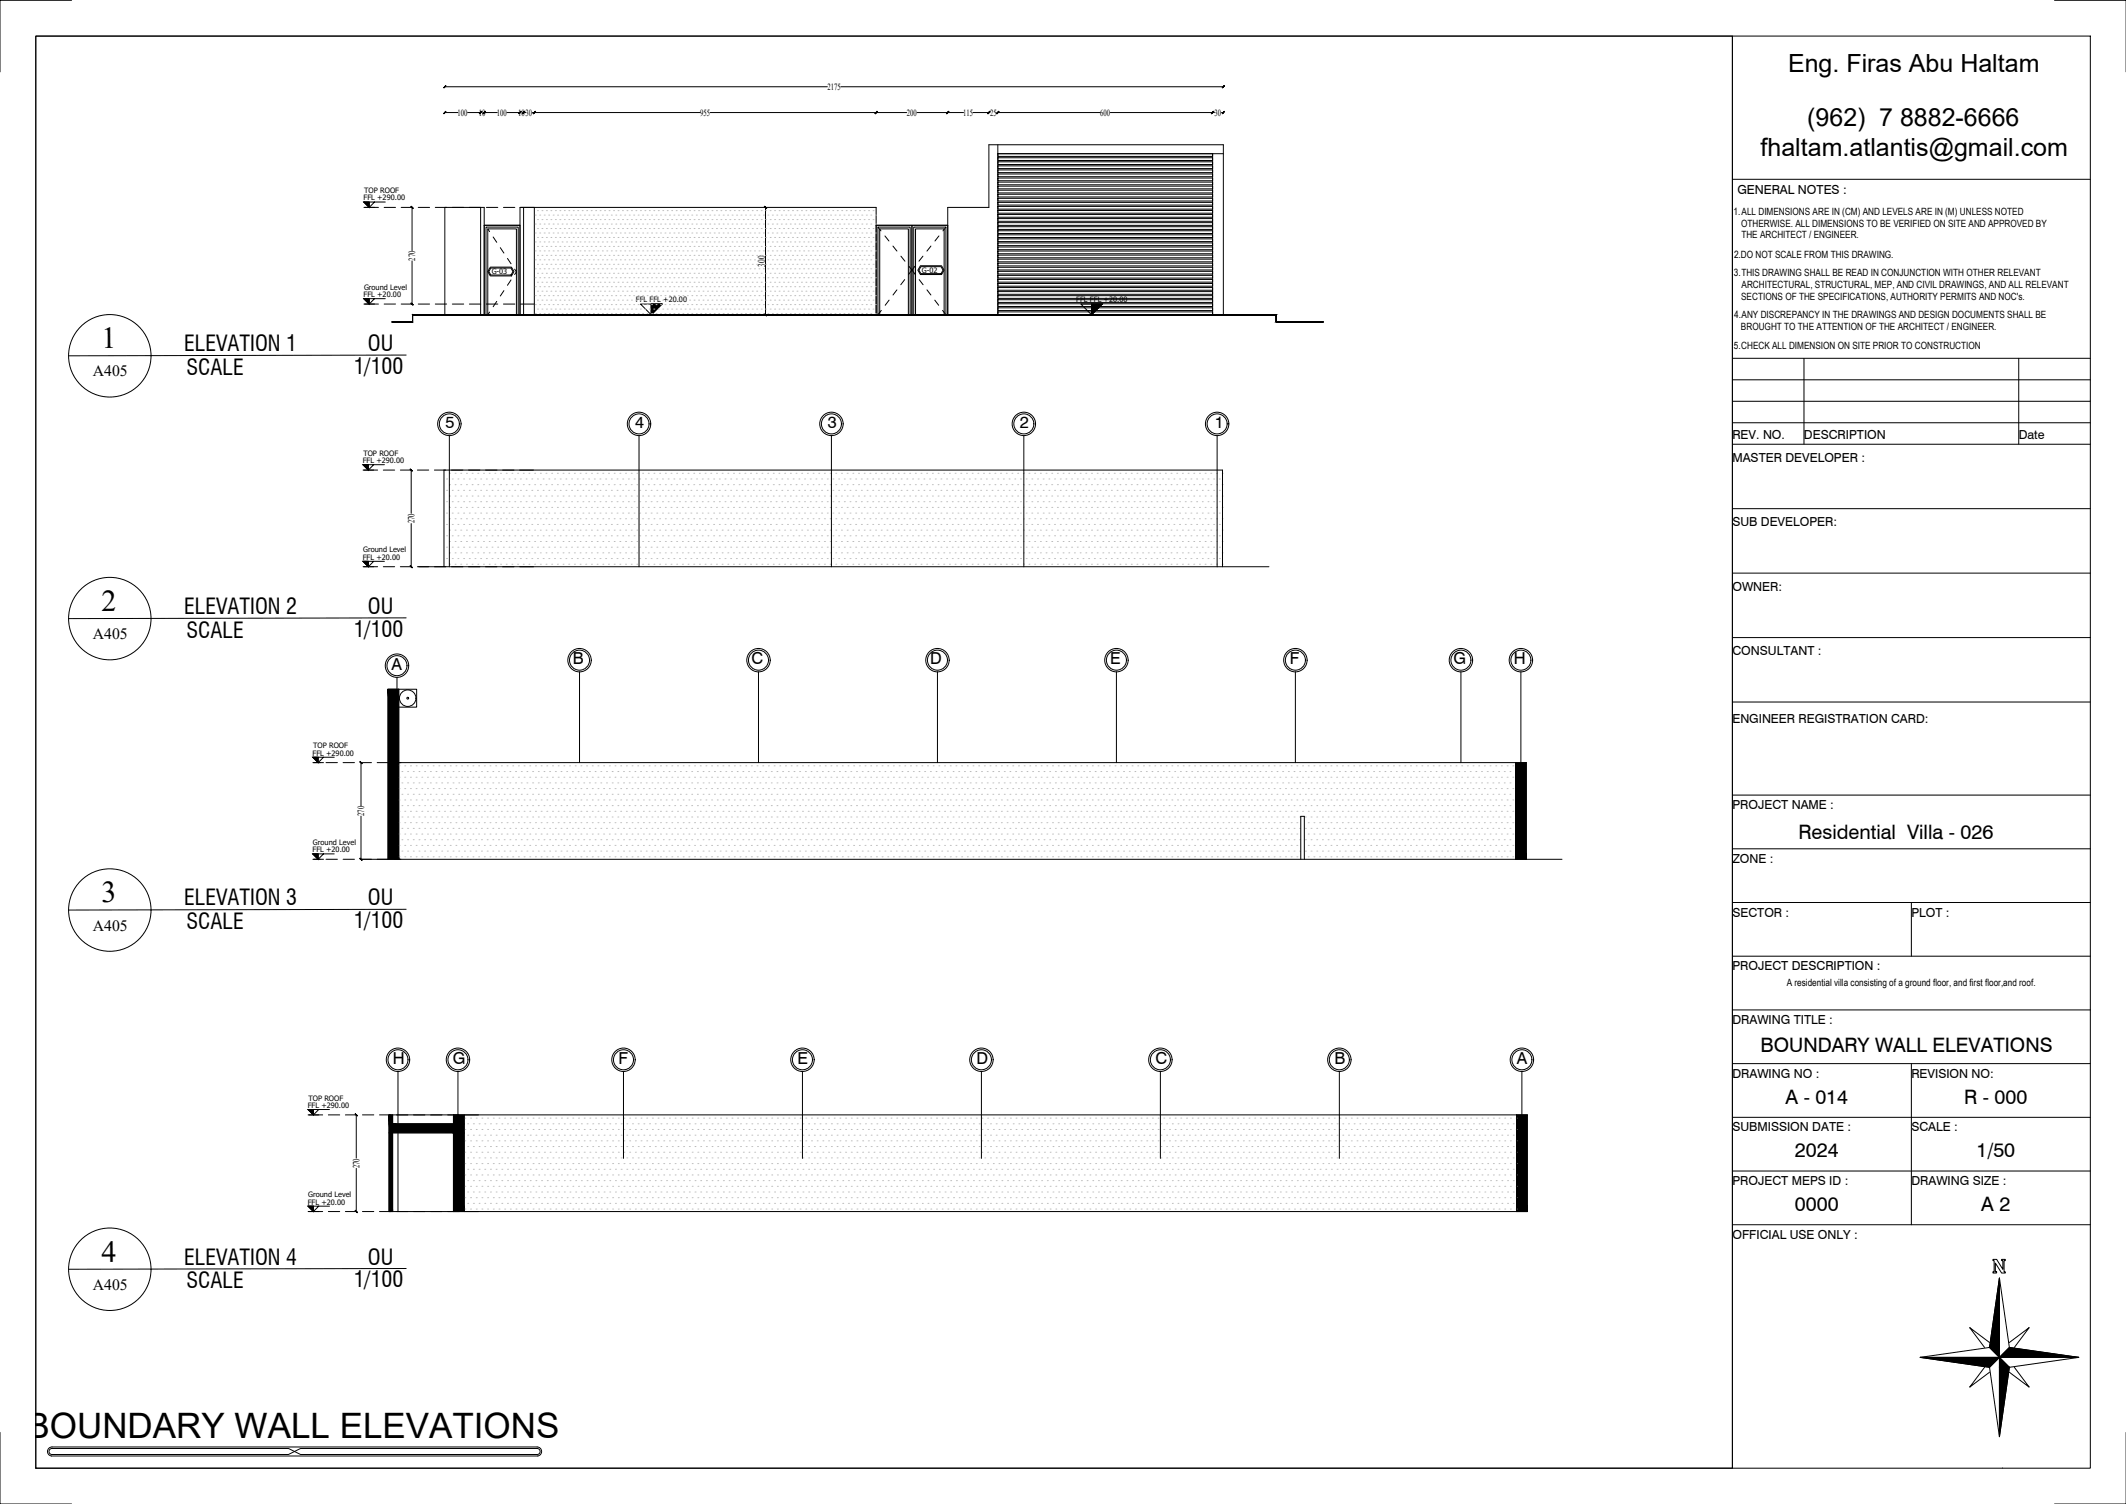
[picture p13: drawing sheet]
<svg xmlns="http://www.w3.org/2000/svg" width="594mm" height="420mm" viewBox="0 0 594 420" stroke-linecap="round" stroke-linejoin="round" font-family="sans-serif">
<defs><g id="words">
<text font-size="9.8" x="7.4" y="401.7">BOUNDARY WALL ELEVATIONS</text>
<g font-size="8.5">
<text x="28.4" y="97.3">1</text>
<text x="28.4" y="170.7">2</text>
<text x="28.4" y="252.1">3</text>
<text x="28.4" y="352.5">4</text>
</g>
<g font-size="7">
<text x="499.6" y="20">Eng. Firas Abu Haltam</text>
<text x="505" y="35.1">(962) 7 8882-6666</text>
<text x="492" y="43.5">fhaltam.atlantis@gmail.com</text>
</g>
<g font-size="6.1">
<text x="51.5" y="98.1">ELEVATION 1</text>
<text x="102.8" y="98.1">OU</text>
<text x="52.1" y="104.7">SCALE</text>
<text x="98.8" y="104.4">1/100</text>
<text x="51.5" y="171.5">ELEVATION 2</text>
<text x="102.8" y="171.5">OU</text>
<text x="52.1" y="178.1">SCALE</text>
<text x="98.8" y="177.8">1/100</text>
<text x="51.5" y="252.9">ELEVATION 3</text>
<text x="102.8" y="252.9">OU</text>
<text x="52.1" y="259.6">SCALE</text>
<text x="98.8" y="259.2">1/100</text>
<text x="51.5" y="353.3">ELEVATION 4</text>
<text x="102.8" y="353.3">OU</text>
<text x="52.1" y="359.9">SCALE</text>
<text x="98.8" y="359.6">1/100</text>
</g>
<g font-size="5.6">
<text x="502.5" y="234.3">Residential Villa - 026</text>
<text x="492" y="293.9">BOUNDARY WALL ELEVATIONS</text>
<text x="499" y="308.3">A - 014</text>
<text x="548.9" y="308.3">R - 000</text>
<text x="501.6" y="323.3">2024</text>
<text x="552.3" y="323.3">1/50</text>
<text x="501.6" y="338.3">0000</text>
<text x="553.6" y="338.3">A 2</text>
</g>
<g font-size="4.6">
<text x="124.5" y="119.6">5</text>
<text x="177.5" y="119.6">4</text>
<text x="231.3" y="119.6">3</text>
<text x="285" y="119.6">2</text>
<text x="339.5" y="119.6">1</text>
<text x="160.1" y="185.6">B</text>
<text x="210" y="185.6">C</text>
<text x="260" y="185.6">D</text>
<text x="310.3" y="185.6">E</text>
<text x="360.4" y="185.6">F</text>
<text x="406.2" y="185.6">G</text>
<text x="423.1" y="185.6">H</text>
<text x="109.4" y="187.2">A</text>
<text x="109.8" y="297.3">H</text>
<text x="126.6" y="297.3">G</text>
<text x="172.8" y="297.3">F</text>
<text x="222.8" y="297.3">E</text>
<text x="272.8" y="297.3">D</text>
<text x="322.9" y="297.3">C</text>
<text x="372.9" y="297.3">B</text>
<text x="423.9" y="297.3">A</text>
</g>
<g font-size="4.4">
<text x="25.9" y="105.2">A405</text>
<text x="25.9" y="178.6">A405</text>
<text x="25.9" y="260">A405</text>
<text x="25.9" y="360.4">A405</text>
</g>
<g font-size="3.5">
<text x="485.5" y="54.3">GENERAL NOTES :</text>
<text x="484.1" y="122.5">REV. NO.</text>
<text x="504.1" y="122.5">DESCRIPTION</text>
<text x="564.1" y="122.5">Date</text>
<text x="484.1" y="129">MASTER DEVELOPER :</text>
<text x="484.1" y="147">SUB DEVELOPER:</text>
<text x="484.1" y="165">OWNER:</text>
<text x="484.1" y="183">CONSULTANT :</text>
<text x="484.1" y="202">ENGINEER REGISTRATION CARD:</text>
<text x="484.1" y="226.1">PROJECT NAME :</text>
<text x="484.1" y="241.1">ZONE :</text>
<text x="484.1" y="256.1">SECTOR :</text>
<text x="534.1" y="256.1">PLOT :</text>
<text x="484.1" y="271.1">PROJECT DESCRIPTION :</text>
<text x="484.1" y="286.1">DRAWING TITLE :</text>
<text x="484.1" y="301.1">DRAWING NO :</text>
<text x="534.1" y="301.1">REVISION NO:</text>
<text x="484.1" y="316.1">SUBMISSION DATE :</text>
<text x="534.1" y="316.1">SCALE :</text>
<text x="484.1" y="331.1">PROJECT MEPS ID :</text>
<text x="534.1" y="331.1">DRAWING SIZE :</text>
<text x="484.1" y="346.1">OFFICIAL USE ONLY :</text>
</g>
<text font-size="3" x="213.8" y="74.5" transform="rotate(-90 213.8 74.5)">300</text>
<g font-size="2.8">
<text x="484.4" y="60">1.ALL DIMENSIONS ARE IN (CM) AND LEVELS ARE IN (M) UNLESS NOTED</text>
<text x="486.5" y="63.3">OTHERWISE. ALL DIMENSIONS TO BE VERIFIED ON SITE AND APPROVED BY</text>
<text x="484.6" y="72">2.DO NOT SCALE FROM THIS DRAWING.</text>
<text x="486.6" y="66.6">THE ARCHITECT / ENGINEER.</text>
<text x="484.5" y="77">3.THIS DRAWING SHALL BE READ IN CONJUNCTION WITH OTHER RELEVANT</text>
<text x="486.5" y="83.8">SECTIONS OF THE SPECIFICATIONS, AUTHORITY PERMITS AND NOC's.</text>
<text x="486.7" y="80.5">ARCHITECTURAL, STRUCTURAL, MEP, AND CIVIL DRAWINGS, AND ALL RELEVANT</text>
<text x="484.6" y="88.8">4.ANY DISCREPANCY IN THE DRAWINGS AND DESIGN DOCUMENTS SHALL BE</text>
<text x="486.5" y="92.2">BROUGHT TO THE ATTENTION OF THE ARCHITECT / ENGINEER.</text>
<text x="484.5" y="97.5">5.CHECK ALL DIMENSION ON SITE PRIOR TO CONSTRUCTION</text>
<text x="499.3" y="275.4">A residential villa consisting of a ground floor, and first floor,and roof.</text>
</g>
<g font-size="2.7">
<text x="231.3" y="25.1">2175</text>
<text x="127.8" y="32.3">100</text>
<text x="133.8" y="32.3">10</text>
<text x="138.8" y="32.3">100</text>
<text x="144.8" y="32.3">1030</text>
<text x="195.7" y="32.3">955</text>
<text x="253.4" y="32.3">200</text>
<text x="269.1" y="32.3">115</text>
<text x="276.7" y="32.3">25</text>
<text x="307.4" y="32.3">600</text>
<text x="339.4" y="32.3">30</text>
<text x="116" y="72.8" transform="rotate(-90 116 72.8)">270</text>
<text x="115.8" y="146.2" transform="rotate(-90 115.8 146.2)">270</text>
<text x="101.8" y="227.9" transform="rotate(-90 101.8 227.9)">270</text>
<text x="100.4" y="326.3" transform="rotate(-90 100.4 326.3)">270</text>
</g>
<g font-size="2.1">
<text x="101.8" y="53.9">TOP ROOF</text>
<text x="101.6" y="56">FFL +290.00</text>
<text x="137.4" y="76.6">G-03</text>
<text x="257.6" y="76.2">G-02</text>
<text x="101.6" y="83">FFL +20.00</text>
<text x="101.7" y="80.9">Ground Level</text>
<text x="177.7" y="84.5">FFL FFL +20.00</text>
<text x="300.8" y="84.5">FFL FFL +20.00</text>
<text x="101.4" y="129.4">FFL +290.00</text>
<text x="101.6" y="127.3">TOP ROOF</text>
<text x="101.5" y="154.3">Ground Level</text>
<text x="101.4" y="156.4">FFL +20.00</text>
<text x="87.5" y="209">TOP ROOF</text>
<text x="87.3" y="211.1">FFL +290.00</text>
<text x="87.3" y="238.1">FFL +20.00</text>
<text x="87.5" y="236">Ground Level</text>
<text x="86" y="309.5">FFL +290.00</text>
<text x="86.2" y="307.4">TOP ROOF</text>
<text x="86.1" y="334.4">Ground Level</text>
<text x="86" y="336.5">FFL +20.00</text>
</g>
</g></defs>
<!-- layer: L - LAND -->
<path d="M134.3 57.9v30M146.3 57.9v30M149.3 57.9v30M278.8 42.9h63M278.8 40.4v47.5M338.8 42.9v45M135.3 62.9v-5h-11v30h217.5v-47.5h-65.5v17.5h-11.5v5M145.3 62.9v-5h99.5v5" fill="none" stroke="#000" stroke-width=".28"/>
<!-- layer: DOOR - OUT -->
<g fill="none" stroke="#000" stroke-width=".28">
<path d="M135.3 62.9h10v25v-25h-10v25zM136.3 63.9l.5 .8M137 74.6h5.9l.7 1.3-.7 1.2h-5.9l-.7-1.2zM137.2 74.9h5.6l.5 1-.5 .9h-5.6l-.6-.9zM137.8 66.2l1 1.5M139.8 69.2l1 1.5M141.8 72.2l1 1.5M142.8 78.2l-1 1.5M143.8 75.2l.5 .7-.5 .8M244.8 62.9h10v25v-25h10v25v-25h-20v25zM245.3 63.4l.9 1.1M247.3 65.9l1.1 1.4"/>
<path d="M249.5 68.7l1.1 1.4M251.8 71.6l1.1 1.4M252.8 78.1l-1.1 1.4M254 74.4l.8 1-.9 1.3M255.7 74.4l-.9 1 1 1.3M256.9 78.1l1 1.4M257.2 74.2h5.9l.7 1.3-.7 1.2h-5.9l-.7-1.2zM257.3 74.5h5.7l.5 1-.5 .9h-5.7l-.5-.9zM257.9 71.6l-1.1 1.4M260.1 68.7l-1.1 1.4M262.4 65.9l-1.1 1.4M264.3 63.4l-.8 1.1"/>
<path d="M135.8 87.9v-24.5h9v24.5M136.8 87.2l-.5 .7v-24h8v24M138.8 84.2l-1 1.5M140.8 81.2l-1 1.5M245.8 87.9v-24h8v24M246.3 86.7l-1 1.2v-24.5h9v24.5M248.4 83.8l-1 1.5M250.6 81l-1.1 1.4M255.8 87.9v-24h8v24M259 81l1.1 1.4M261.2 83.8l1.1 1.5M263.4 86.7l.9 1.2v-24.5h-9v24.5"/>
</g>
<!-- layer: D-DIM. SITE -->
<path d="M115.1 57.8v12.2M213.9 57.8v30.2M115.1 72.9v12.1M114.9 131.2v12.2M114.9 146.3v12.1M100.9 212.9v12.2M100.9 228v12.1M99.6 311.4v12.1M99.6 326.4v12.2" fill="none" stroke="#000" stroke-width=".28"/>
<g fill="#000" stroke="#000" stroke-width=".28">
<path d="M114.8 57.7l.6 .5zM114.8 57.7l.6 .5z"/>
<path d="M213.6 57.7l.6 .5zM213.6 57.7l.6 .5z"/>
<path d="M114.9 84.6l.5 .6zM114.8 84.7l.6 .5z"/>
<path d="M213.7 87.6l.5 .6zM213.6 87.7l.6 .5z"/>
<path d="M114.6 131.1l.6 .5zM114.6 131.1l.6 .5z"/>
<path d="M114.7 158l.5 .6zM114.6 158.1l.6 .5z"/>
<path d="M100.6 212.8l.6 .5zM100.6 212.8l.6 .5z"/>
<path d="M100.6 239.7l.6 .6zM100.6 239.8l.6 .5z"/>
<path d="M99.2 311.2l.7 .5zM99.3 311.2l.6 .5z"/>
<path d="M99.3 338.2l.6 .5zM99.2 338.2l.7 .5z"/>
</g>
<!-- layer: D-DIM. OUT -->
<g fill="none" stroke="#000" stroke-width=".28">
<path d="M124.2 31.4h3.8M124.2 24.2h107M130.7 31.4h3.7M135.2 31.4h3.8M141.7 31.4h3.7M146.2 31.4h.7M148.8 31.4h46.9M198.5 31.4h54.9M235 24.2h106.9M256.3 31.4h13M271.9 31.4h4.7M278.5 31.4h28.9"/>
<path d="M310.3 31.4h29.1M341.3 31.4h.6"/>
</g>
<g fill="#000" stroke="#000" stroke-width=".28">
<path d="M124.5 31.1l-.4 .6zM124 31.7l.5-.6z"/>
<path d="M124.5 23.9l-.4 .6zM124 24.5l.5-.6z"/>
<path d="M134 31.7l.5-.6zM134.5 31.1l-.4 .6z"/>
<path d="M134 31.7l.5-.6zM134.5 31.1l-.4 .6z"/>
<path d="M135.5 31.1l-.4 .6zM135 31.7l.5-.6z"/>
<path d="M135.5 31.1l-.4 .6zM135 31.7l.5-.6z"/>
<path d="M145 31.7l.6-.6zM145.6 31.1l-.5 .6z"/>
<path d="M145 31.7l.6-.6zM145.6 31.1l-.5 .6z"/>
<path d="M146.6 31.1l-.5 .6zM146 31.7l.6-.6z"/>
<path d="M146.6 31.1l-.5 .6zM146 31.7l.6-.6z"/>
<path d="M149 31.7l.6-.6zM149.6 31.1l-.5 .6z"/>
<path d="M149.6 31.1l-.5 .6zM149 31.7l.6-.6z"/>
<path d="M244.5 31.7l.6-.6zM245.1 31.1l-.5 .6z"/>
<path d="M245.1 31.1l-.5 .6zM245.1 31.1l-.5 .6z"/>
<path d="M264.5 31.7l.6-.6zM265.1 31.1l-.5 .6z"/>
<path d="M265.1 31.1l-.5 .6zM265.1 31.1l-.5 .6z"/>
<path d="M276 31.7l.6-.6zM276.6 31.1l-.5 .6z"/>
<path d="M276.6 31.1l-.5 .6zM276 31.7l.6-.6z"/>
<path d="M278.5 31.7l.6-.6zM279.1 31.1l-.5 .6z"/>
<path d="M279.1 31.1l-.5 .6zM278.5 31.7l.6-.6z"/>
<path d="M338.5 31.7l.6-.6zM339.1 31.1l-.5 .6z"/>
<path d="M339.1 31.1l-.5 .6zM339.1 31.1l-.5 .6z"/>
<path d="M341.5 31.7l.6-.6zM342.1 31.1l-.5 .6z"/>
<path d="M341.5 24.5l.6-.6zM342.1 23.9l-.5 .6z"/>
</g>
<!-- layer: LEVEL - ELEVATION -->
<g fill="none" stroke="#000" stroke-width=".28">
<path d="M101.7 56.4h1.5v1.5zM101.7 56.4h3l-1.5 1.5zM101.7 57.9h4.1M104.7 56.4h3M107.3 57.9h3.2M112.1 57.9h3.2M116.9 57.9h3.1M121.6 57.9h3.2M126.4 57.9h3.2M131.2 57.9h3.1M135.9 57.9h3.2M140.7 57.9h3.2"/>
<path d="M145.5 57.9h3.8M101.7 83.4h1.5v1.5zM101.7 83.4h3l-1.5 1.5zM101.7 84.9h4.1M104.7 83.4h3M107.3 84.9h3.2M112.1 84.9h3.2M116.9 84.9h3.1M121.6 84.9h3.2M126.4 84.9h3.2M131.2 84.9h3.1M135.9 84.9h3.2"/>
<path d="M140.7 84.9h3.2M145.5 84.9h3.8M179 84.9h6l-3 3zM180.5 87.9h3M182 84.9h3l-3 3zM302 84.9h6l-3 3zM303.5 87.9h3M305 84.9h3l-3 3zM101.4 129.8h1.5v1.5zM101.4 129.8h3l-1.5 1.5zM101.5 131.3h4M104.4 129.8h3"/>
<path d="M107.1 131.3h3.2M111.9 131.3h3.1M116.6 131.3h3.2M121.4 131.3h3.2M126.2 131.3h3.1M130.9 131.3h3.2M135.7 131.3h3.2M140.4 131.3h3.2M145.2 131.3h3.9M101.4 156.8h1.5v1.5zM101.4 156.8h3l-1.5 1.5zM101.5 158.3h4"/>
<path d="M104.4 156.8h3M107.1 158.3h3.2M111.9 158.3h3.1M116.6 158.3h3.2M121.4 158.3h3.2M126.2 158.3h3.1M130.9 158.3h3.2M135.7 158.3h3.2M140.4 158.3h3.2M145.2 158.3h3.9M87.4 211.5h1.5v1.5zM87.4 211.5h3l-1.5 1.5z"/>
<path d="M87.4 213h3M90.4 211.5h3M91.1 213h3.2M95.9 213h3.1M100.6 213h3.2M105.4 213h3.2M110.2 213h1.8M87.4 238.5h1.5v1.5zM87.4 238.5h3l-1.5 1.5zM90.4 238.5h3M87.4 240h3M91.1 240h3.2"/>
<path d="M95.9 240h3.1M100.6 240l3.2 .1M105.4 240.1h3.2M110.2 240.1h1.8M86.1 310h3l-1.5 1.5zM86.1 310h1.5v1.5zM86.1 311.5h4.1M89.1 310h3M91.8 311.5h3.1M96.5 311.5h3.2M101.3 311.5h3.2M106 311.5h3.2"/>
<path d="M110.8 311.5h3.2M115.6 311.5h3.1M120.3 311.5h3.2M125.1 311.5h3.2M129.9 311.5h3.8M86.1 337h3l-1.5 1.5zM86.1 337h1.5v1.5zM86.1 338.5h4.1M89.1 337h3M91.8 338.5h3.1M96.5 338.5h3.2M101.3 338.5h3.2"/>
<path d="M106 338.5h3.2M110.8 338.5h3.2M115.6 338.5h3.1M120.3 338.5h3.2M125.1 338.5h3.2M129.9 338.5h3.8"/>
</g>
<path d="M101.7 56.4h1.5v1.5zM101.7 83.4h1.5v1.5zM182 84.9h3l-3 3zM305 84.9h3l-3 3zM101.4 129.8h1.5v1.5zM101.4 156.8h1.5v1.5zM87.4 211.5h1.5v1.5zM87.4 238.5h1.5v1.5zM86.1 310h1.5v1.5zM86.1 337h1.5v1.5z" fill="#000" stroke="#000" stroke-width=".28"/>
<!-- layer: HATCH - ELEVATION FINISH -->
<g fill="none" stroke="#c2bfaf" stroke-width=".28">
<path d="M150.2 58.8h.1M151.4 58.8h.1M152.7 58.8h.1M153.9 58.8h.1M155.2 58.8h.1M156.4 58.8h.1M157.7 58.8h.1M158.9 58.8h.1M160.2 58.8h.1M161.4 58.8h.1M162.7 58.8h.1M163.9 58.8h.1"/>
<path d="M165.2 58.8h.1M166.4 58.8h.1M167.7 58.8h.1M168.9 58.8h.1M170.2 58.8h.1M171.4 58.8h.1M172.7 58.8h.1M173.9 58.8h.1M175.2 58.8h.1M176.4 58.8h.1M177.7 58.8h.1M178.9 58.8h.1"/>
<path d="M180.2 58.8h.1M181.4 58.8h.1M182.7 58.8h.1M183.9 58.8h.1M185.2 58.8h.1M186.4 58.8h.1M187.7 58.8h.1M188.9 58.8h.1M190.2 58.8h.1M191.4 58.8h.1M192.7 58.8h.1M193.9 58.8h.1"/>
<path d="M195.2 58.8h.1M196.4 58.8h.1M197.7 58.8h.1M198.9 58.8h.1M200.2 58.8h.1M201.4 58.8h.1M202.7 58.8h.1M203.9 58.8h.1M205.2 58.8h.1M206.4 58.8h.1M207.7 58.8h.1M209 58.8h.1"/>
<path d="M210.2 58.8h.1M211.5 58.8h.1M212.7 58.8h.1M214 58.8h.1M215.2 58.8h.1M216.5 58.8h.1M217.7 58.8h.1M219 58.8h.1M220.2 58.8h.1M221.5 58.8h.1M222.7 58.8h.1M224 58.8h.1"/>
<path d="M225.2 58.8h.1M226.5 58.8h.1M227.7 58.8h.1M229 58.8h.1M230.2 58.8h.1M231.5 58.8h.1M232.7 58.8h.1M234 58.8h.1M235.2 58.8h.1M236.5 58.8h.1M237.7 58.8h.1M239 58.8h.1"/>
<path d="M240.2 58.8h.1M241.5 58.8h.1M242.7 58.8h.1M244 58.8h.1M149.6 60.1h.1M149.6 62.6h.1M149.6 65.1h.1M149.6 67.6h.1M149.6 70.1h.1M149.6 72.6h.1M149.6 75.1h.1M149.6 77.6h.1"/>
<path d="M150.2 61.3h.1M150.2 63.8h.1M150.2 66.3h.1M150.2 68.8h.1M150.2 71.3h.1M150.2 73.8h.1M150.2 76.3h.1M150.2 78.8h.1M150.8 60.1h.1M150.8 62.6h.1M150.8 65.1h.1M150.8 67.6h.1"/>
<path d="M150.8 70.1h.1M150.8 72.6h.1M150.8 75.1h.1M150.8 77.6h.1M151.4 61.3h.1M151.4 63.8h.1M151.4 66.3h.1M151.4 68.8h.1M151.4 71.3h.1M151.4 73.8h.1M151.4 76.3h.1M151.4 78.8h.1"/>
<path d="M152.1 60.1h.1M152.1 62.6h.1M152.1 65.1h.1M152.1 67.6h.1M152.1 70.1h.1M152.1 72.6h.1M152.1 75.1h.1M152.1 77.6h.1M152.7 61.3h.1M152.7 63.8h.1M152.7 66.3h.1M152.7 68.8h.1"/>
<path d="M152.7 71.3h.1M152.7 73.8h.1M152.7 76.3h.1M152.7 78.8h.1M153.3 60.1h.1M153.3 62.6h.1M153.3 65.1h.1M153.3 67.6h.1M153.3 70.1h.1M153.3 72.6h.1M153.3 75.1h.1M153.3 77.6h.1"/>
<path d="M153.9 61.3h.1M153.9 63.8h.1M153.9 66.3h.1M153.9 68.8h.1M153.9 71.3h.1M153.9 73.8h.1M153.9 76.3h.1M153.9 78.8h.1M154.6 60.1h.1M154.6 62.6h.1M154.6 65.1h.1M154.6 67.6h.1"/>
<path d="M154.6 70.1h.1M154.6 72.6h.1M154.6 75.1h.1M154.6 77.6h.1M155.2 61.3h.1M155.2 63.8h.1M155.2 66.3h.1M155.2 68.8h.1M155.2 71.3h.1M155.2 73.8h.1M155.2 76.3h.1M155.2 78.8h.1"/>
<path d="M155.8 60.1h.1M155.8 62.6h.1M155.8 65.1h.1M155.8 67.6h.1M155.8 70.1h.1M155.8 72.6h.1M155.8 75.1h.1M155.8 77.6h.1M156.4 61.3h.1M156.4 63.8h.1M156.4 66.3h.1M156.4 68.8h.1"/>
<path d="M156.4 71.3h.1M156.4 73.8h.1M156.4 76.3h.1M156.4 78.8h.1M157.1 60.1h.1M157.1 62.6h.1M157.1 65.1h.1M157.1 67.6h.1M157.1 70.1h.1M157.1 72.6h.1M157.1 75.1h.1M157.1 77.6h.1"/>
<path d="M157.7 61.3h.1M157.7 63.8h.1M157.7 66.3h.1M157.7 68.8h.1M157.7 71.3h.1M157.7 73.8h.1M157.7 76.3h.1M157.7 78.8h.1M158.3 60.1h.1M158.3 62.6h.1M158.3 65.1h.1M158.3 67.6h.1"/>
<path d="M158.3 70.1h.1M158.3 72.6h.1M158.3 75.1h.1M158.3 77.6h.1M158.9 61.3h.1M158.9 63.8h.1M158.9 66.3h.1M158.9 68.8h.1M158.9 71.3h.1M158.9 73.8h.1M158.9 76.3h.1M158.9 78.8h.1"/>
<path d="M159.6 60.1h.1M159.6 62.6h.1M159.6 65.1h.1M159.6 67.6h.1M159.6 70.1h.1M159.6 72.6h.1M159.6 75.1h.1M159.6 77.6h.1M160.2 61.3h.1M160.2 63.8h.1M160.2 66.3h.1M160.2 68.8h.1"/>
<path d="M160.2 71.3h.1M160.2 73.8h.1M160.2 76.3h.1M160.2 78.8h.1M160.8 60.1h.1M160.8 62.6h.1M160.8 65.1h.1M160.8 67.6h.1M160.8 70.1h.1M160.8 72.6h.1M160.8 75.1h.1M160.8 77.6h.1"/>
<path d="M161.4 61.3h.1M161.4 63.8h.1M161.4 66.3h.1M161.4 68.8h.1M161.4 71.3h.1M161.4 73.8h.1M161.4 76.3h.1M161.4 78.8h.1M162.1 60.1h.1M162.1 62.6h.1M162.1 65.1h.1M162.1 67.6h.1"/>
<path d="M162.1 70.1h.1M162.1 72.6h.1M162.1 75.1h.1M162.1 77.6h.1M162.7 61.3h.1M162.7 63.8h.1M162.7 66.3h.1M162.7 68.8h.1M162.7 71.3h.1M162.7 73.8h.1M162.7 76.3h.1M162.7 78.8h.1"/>
<path d="M163.3 60.1h.1M163.3 62.6h.1M163.3 65.1h.1M163.3 67.6h.1M163.3 70.1h.1M163.3 72.6h.1M163.3 75.1h.1M163.3 77.6h.1M163.9 61.3h.1M163.9 63.8h.1M163.9 66.3h.1M163.9 68.8h.1"/>
<path d="M163.9 71.3h.1M163.9 73.8h.1M163.9 76.3h.1M163.9 78.8h.1M164.6 60.1h.1M164.6 62.6h.1M164.6 65.1h.1M164.6 67.6h.1M164.6 70.1h.1M164.6 72.6h.1M164.6 75.1h.1M164.6 77.6h.1"/>
<path d="M165.2 61.3h.1M165.2 63.8h.1M165.2 66.3h.1M165.2 68.8h.1M165.2 71.3h.1M165.2 73.8h.1M165.2 76.3h.1M165.2 78.8h.1M165.8 60.1h.1M165.8 62.6h.1M165.8 65.1h.1M165.8 67.6h.1"/>
<path d="M165.8 70.1h.1M165.8 72.6h.1M165.8 75.1h.1M165.8 77.6h.1M166.4 61.3h.1M166.4 63.8h.1M166.4 66.3h.1M166.4 68.8h.1M166.4 71.3h.1M166.4 73.8h.1M166.4 76.3h.1M166.4 78.8h.1"/>
<path d="M167.1 60.1h.1M167.1 62.6h.1M167.1 65.1h.1M167.1 67.6h.1M167.1 70.1h.1M167.1 72.6h.1M167.1 75.1h.1M167.1 77.6h.1M167.7 61.3h.1M167.7 63.8h.1M167.7 66.3h.1M167.7 68.8h.1"/>
<path d="M167.7 71.3h.1M167.7 73.8h.1M167.7 76.3h.1M167.7 78.8h.1M168.3 60.1h.1M168.3 62.6h.1M168.3 65.1h.1M168.3 67.6h.1M168.3 70.1h.1M168.3 72.6h.1M168.3 75.1h.1M168.3 77.6h.1"/>
<path d="M168.9 61.3h.1M168.9 63.8h.1M168.9 66.3h.1M168.9 68.8h.1M168.9 71.3h.1M168.9 73.8h.1M168.9 76.3h.1M168.9 78.8h.1M169.6 60.1h.1M169.6 62.6h.1M169.6 65.1h.1M169.6 67.6h.1"/>
<path d="M169.6 70.1h.1M169.6 72.6h.1M169.6 75.1h.1M169.6 77.6h.1M170.2 61.3h.1M170.2 63.8h.1M170.2 66.3h.1M170.2 68.8h.1M170.2 71.3h.1M170.2 73.8h.1M170.2 76.3h.1M170.2 78.8h.1"/>
<path d="M170.8 60.1h.1M170.8 62.6h.1M170.8 65.1h.1M170.8 67.6h.1M170.8 70.1h.1M170.8 72.6h.1M170.8 75.1h.1M170.8 77.6h.1M171.4 61.3h.1M171.4 63.8h.1M171.4 66.3h.1M171.4 68.8h.1"/>
<path d="M171.4 71.3h.1M171.4 73.8h.1M171.4 76.3h.1M171.4 78.8h.1M172.1 60.1h.1M172.1 62.6h.1M172.1 65.1h.1M172.1 67.6h.1M172.1 70.1h.1M172.1 72.6h.1M172.1 75.1h.1M172.1 77.6h.1"/>
<path d="M172.7 61.3h.1M172.7 63.8h.1M172.7 66.3h.1M172.7 68.8h.1M172.7 71.3h.1M172.7 73.8h.1M172.7 76.3h.1M172.7 78.8h.1M173.3 60.1h.1M173.3 62.6h.1M173.3 65.1h.1M173.3 67.6h.1"/>
<path d="M173.3 70.1h.1M173.3 72.6h.1M173.3 75.1h.1M173.3 77.6h.1M173.9 61.3h.1M173.9 63.8h.1M173.9 66.3h.1M173.9 68.8h.1M173.9 71.3h.1M173.9 73.8h.1M173.9 76.3h.1M173.9 78.8h.1"/>
<path d="M174.6 60.1h.1M174.6 62.6h.1M174.6 65.1h.1M174.6 67.6h.1M174.6 70.1h.1M174.6 72.6h.1M174.6 75.1h.1M174.6 77.6h.1M175.2 61.3h.1M175.2 63.8h.1M175.2 66.3h.1M175.2 68.8h.1"/>
<path d="M175.2 71.3h.1M175.2 73.8h.1M175.2 76.3h.1M175.2 78.8h.1M175.8 60.1h.1M175.8 62.6h.1M175.8 65.1h.1M175.8 67.6h.1M175.8 70.1h.1M175.8 72.6h.1M175.8 75.1h.1M175.8 77.6h.1"/>
<path d="M176.4 61.3h.1M176.4 63.8h.1M176.4 66.3h.1M176.4 68.8h.1M176.4 71.3h.1M176.4 73.8h.1M176.4 76.3h.1M176.4 78.8h.1M177.1 60.1h.1M177.1 62.6h.1M177.1 65.1h.1M177.1 67.6h.1"/>
<path d="M177.1 70.1h.1M177.1 72.6h.1M177.1 75.1h.1M177.1 77.6h.1M177.7 61.3h.1M177.7 63.8h.1M177.7 66.3h.1M177.7 68.8h.1M177.7 71.3h.1M177.7 73.8h.1M177.7 76.3h.1M177.7 78.8h.1"/>
<path d="M178.3 60.1h.1M178.3 62.6h.1M178.3 65.1h.1M178.3 67.6h.1M178.3 70.1h.1M178.3 72.6h.1M178.3 75.1h.1M178.3 77.6h.1M178.9 61.3h.1M178.9 63.8h.1M178.9 66.3h.1M178.9 68.8h.1"/>
<path d="M178.9 71.3h.1M178.9 73.8h.1M178.9 76.3h.1M178.9 78.8h.1M179.6 60.1h.1M179.6 62.6h.1M179.6 65.1h.1M179.6 67.6h.1M179.6 70.1h.1M179.6 72.6h.1M179.6 75.1h.1M179.6 77.6h.1"/>
<path d="M180.2 61.3h.1M180.2 63.8h.1M180.2 66.3h.1M180.2 68.8h.1M180.2 71.3h.1M180.2 73.8h.1M180.2 76.3h.1M180.2 78.8h.1M180.8 60.1h.1M180.8 62.6h.1M180.8 65.1h.1M180.8 67.6h.1"/>
<path d="M180.8 70.1h.1M180.8 72.6h.1M180.8 75.1h.1M180.8 77.6h.1M181.4 61.3h.1M181.4 63.8h.1M181.4 66.3h.1M181.4 68.8h.1M181.4 71.3h.1M181.4 73.8h.1M181.4 76.3h.1M181.4 78.8h.1"/>
<path d="M182.1 60.1h.1M182.1 62.6h.1M182.1 65.1h.1M182.1 67.6h.1M182.1 70.1h.1M182.1 72.6h.1M182.1 75.1h.1M182.1 77.6h.1M182.7 61.3h.1M182.7 63.8h.1M182.7 66.3h.1M182.7 68.8h.1"/>
<path d="M182.7 71.3h.1M182.7 73.8h.1M182.7 76.3h.1M182.7 78.8h.1M183.3 60.1h.1M183.3 62.6h.1M183.3 65.1h.1M183.3 67.6h.1M183.3 70.1h.1M183.3 72.6h.1M183.3 75.1h.1M183.3 77.6h.1"/>
<path d="M183.9 61.3h.1M183.9 63.8h.1M183.9 66.3h.1M183.9 68.8h.1M183.9 71.3h.1M183.9 73.8h.1M183.9 76.3h.1M183.9 78.8h.1M184.6 60.1h.1M184.6 62.6h.1M184.6 65.1h.1M184.6 67.6h.1"/>
<path d="M184.6 70.1h.1M184.6 72.6h.1M184.6 75.1h.1M184.6 77.6h.1M185.2 61.3h.1M185.2 63.8h.1M185.2 66.3h.1M185.2 68.8h.1M185.2 71.3h.1M185.2 73.8h.1M185.2 76.3h.1M185.2 78.8h.1"/>
<path d="M185.8 60.1h.1M185.8 62.6h.1M185.8 65.1h.1M185.8 67.6h.1M185.8 70.1h.1M185.8 72.6h.1M185.8 75.1h.1M185.8 77.6h.1M186.4 61.3h.1M186.4 63.8h.1M186.4 66.3h.1M186.4 68.8h.1"/>
<path d="M186.4 71.3h.1M186.4 73.8h.1M186.4 76.3h.1M186.4 78.8h.1M187.1 60.1h.1M187.1 62.6h.1M187.1 65.1h.1M187.1 67.6h.1M187.1 70.1h.1M187.1 72.6h.1M187.1 75.1h.1M187.1 77.6h.1"/>
<path d="M187.7 61.3h.1M187.7 63.8h.1M187.7 66.3h.1M187.7 68.8h.1M187.7 71.3h.1M187.7 73.8h.1M187.7 76.3h.1M187.7 78.8h.1M188.3 60.1h.1M188.3 62.6h.1M188.3 65.1h.1M188.3 67.6h.1"/>
<path d="M188.3 70.1h.1M188.3 72.6h.1M188.3 75.1h.1M188.3 77.6h.1M188.9 61.3h.1M188.9 63.8h.1M188.9 66.3h.1M188.9 68.8h.1M188.9 71.3h.1M188.9 73.8h.1M188.9 76.3h.1M188.9 78.8h.1"/>
<path d="M189.6 60.1h.1M189.6 62.6h.1M189.6 65.1h.1M189.6 67.6h.1M189.6 70.1h.1M189.6 72.6h.1M189.6 75.1h.1M189.6 77.6h.1M190.2 61.3h.1M190.2 63.8h.1M190.2 66.3h.1M190.2 68.8h.1"/>
<path d="M190.2 71.3h.1M190.2 73.8h.1M190.2 76.3h.1M190.2 78.8h.1M190.8 60.1h.1M190.8 62.6h.1M190.8 65.1h.1M190.8 67.6h.1M190.8 70.1h.1M190.8 72.6h.1M190.8 75.1h.1M190.8 77.6h.1"/>
<path d="M191.4 61.3h.1M191.4 63.8h.1M191.4 66.3h.1M191.4 68.8h.1M191.4 71.3h.1M191.4 73.8h.1M191.4 76.3h.1M191.4 78.8h.1M192.1 60.1h.1M192.1 62.6h.1M192.1 65.1h.1M192.1 67.6h.1"/>
<path d="M192.1 70.1h.1M192.1 72.6h.1M192.1 75.1h.1M192.1 77.6h.1M192.7 61.3h.1M192.7 63.8h.1M192.7 66.3h.1M192.7 68.8h.1M192.7 71.3h.1M192.7 73.8h.1M192.7 76.3h.1M192.7 78.8h.1"/>
<path d="M193.3 60.1h.1M193.3 62.6h.1M193.3 65.1h.1M193.3 67.6h.1M193.3 70.1h.1M193.3 72.6h.1M193.3 75.1h.1M193.3 77.6h.1M193.9 61.3h.1M193.9 63.8h.1M193.9 66.3h.1M193.9 68.8h.1"/>
<path d="M193.9 71.3h.1M193.9 73.8h.1M193.9 76.3h.1M193.9 78.8h.1M194.6 60.1h.1M194.6 62.6h.1M194.6 65.1h.1M194.6 67.6h.1M194.6 70.1h.1M194.6 72.6h.1M194.6 75.1h.1M194.6 77.6h.1"/>
<path d="M195.2 61.3h.1M195.2 63.8h.1M195.2 66.3h.1M195.2 68.8h.1M195.2 71.3h.1M195.2 73.8h.1M195.2 76.3h.1M195.2 78.8h.1M195.8 60.1h.1M195.8 62.6h.1M195.8 65.1h.1M195.8 67.6h.1"/>
<path d="M195.8 70.1h.1M195.8 72.6h.1M195.8 75.1h.1M195.8 77.6h.1M196.4 61.3h.1M196.4 63.8h.1M196.4 66.3h.1M196.4 68.8h.1M196.4 71.3h.1M196.4 73.8h.1M196.4 76.3h.1M196.4 78.8h.1"/>
<path d="M197.1 60.1h.1M197.1 62.6h.1M197.1 65.1h.1M197.1 67.6h.1M197.1 70.1h.1M197.1 72.6h.1M197.1 75.1h.1M197.1 77.6h.1M197.7 61.3h.1M197.7 63.8h.1M197.7 66.3h.1M197.7 68.8h.1"/>
<path d="M197.7 71.3h.1M197.7 73.8h.1M197.7 76.3h.1M197.7 78.8h.1M198.3 60.1h.1M198.3 62.6h.1M198.3 65.1h.1M198.3 67.6h.1M198.3 70.1h.1M198.3 72.6h.1M198.3 75.1h.1M198.3 77.6h.1"/>
<path d="M198.9 61.3h.1M198.9 63.8h.1M198.9 66.3h.1M198.9 68.8h.1M198.9 71.3h.1M198.9 73.8h.1M198.9 76.3h.1M198.9 78.8h.1M199.6 60.1h.1M199.6 62.6h.1M199.6 65.1h.1M199.6 67.6h.1"/>
<path d="M199.6 70.1h.1M199.6 72.6h.1M199.6 75.1h.1M199.6 77.6h.1M200.2 61.3h.1M200.2 63.8h.1M200.2 66.3h.1M200.2 68.8h.1M200.2 71.3h.1M200.2 73.8h.1M200.2 76.3h.1M200.2 78.8h.1"/>
<path d="M200.8 60.1h.1M200.8 62.6h.1M200.8 65.1h.1M200.8 67.6h.1M200.8 70.1h.1M200.8 72.6h.1M200.8 75.1h.1M200.8 77.6h.1M201.4 61.3h.1M201.4 63.8h.1M201.4 66.3h.1M201.4 68.8h.1"/>
<path d="M201.4 71.3h.1M201.4 73.8h.1M201.4 76.3h.1M201.4 78.8h.1M202.1 60.1h.1M202.1 62.6h.1M202.1 65.1h.1M202.1 67.6h.1M202.1 70.1h.1M202.1 72.6h.1M202.1 75.1h.1M202.1 77.6h.1"/>
<path d="M202.7 61.3h.1M202.7 63.8h.1M202.7 66.3h.1M202.7 68.8h.1M202.7 71.3h.1M202.7 73.8h.1M202.7 76.3h.1M202.7 78.8h.1M203.3 60.1h.1M203.3 62.6h.1M203.3 65.1h.1M203.3 67.6h.1"/>
<path d="M203.3 70.1h.1M203.3 72.6h.1M203.3 75.1h.1M203.3 77.6h.1M203.9 61.3h.1M203.9 63.8h.1M203.9 66.3h.1M203.9 68.8h.1M203.9 71.3h.1M203.9 73.8h.1M203.9 76.3h.1M203.9 78.8h.1"/>
<path d="M204.6 60.1h.1M204.6 62.6h.1M204.6 65.1h.1M204.6 67.6h.1M204.6 70.1h.1M204.6 72.6h.1M204.6 75.1h.1M204.6 77.6h.1M205.2 61.3h.1M205.2 63.8h.1M205.2 66.3h.1M205.2 68.8h.1"/>
<path d="M205.2 71.3h.1M205.2 73.8h.1M205.2 76.3h.1M205.2 78.8h.1M205.8 60.1h.1M205.8 62.6h.1M205.8 65.1h.1M205.8 67.6h.1M205.8 70.1h.1M205.8 72.6h.1M205.8 75.1h.1M205.8 77.6h.1"/>
<path d="M206.4 61.3h.1M206.4 63.8h.1M206.4 66.3h.1M206.4 68.8h.1M206.4 71.3h.1M206.4 73.8h.1M206.4 76.3h.1M206.4 78.8h.1M207.1 60.1h.1M207.1 62.6h.1M207.1 65.1h.1M207.1 67.6h.1"/>
<path d="M207.1 70.1h.1M207.1 72.6h.1M207.1 75.1h.1M207.1 77.6h.1M207.7 61.3h.1M207.7 63.8h.1M207.7 66.3h.1M207.7 68.8h.1M207.7 71.3h.1M207.7 73.8h.1M207.7 76.3h.1M207.7 78.8h.1"/>
<path d="M208.3 60.1h.1M208.3 62.6h.1M208.3 65.1h.1M208.3 67.6h.1M208.3 70.1h.1M208.3 72.6h.1M208.3 75.1h.1M208.3 77.6h.1M209 61.3h.1M209 63.8h.1M209 66.3h.1M209 68.8h.1"/>
<path d="M209 71.3h.1M209 73.8h.1M209 76.3h.1M209 78.8h.1M209.6 60.1h.1M209.6 62.6h.1M209.6 65.1h.1M209.6 67.6h.1M209.6 70.1h.1M209.6 72.6h.1M209.6 75.1h.1M209.6 77.6h.1"/>
<path d="M210.2 61.3h.1M210.2 63.8h.1M210.2 66.3h.1M210.2 68.8h.1M210.2 71.3h.1M210.2 73.8h.1M210.2 76.3h.1M210.2 78.8h.1M210.8 60.1h.1M210.8 62.6h.1M210.8 65.1h.1M210.8 67.6h.1"/>
<path d="M210.8 70.1h.1M210.8 72.6h.1M210.8 75.1h.1M210.8 77.6h.1M211.5 61.3h.1M211.5 63.8h.1M211.5 66.3h.1M211.5 68.8h.1M211.5 71.3h.1M211.5 73.8h.1M211.5 76.3h.1M211.5 78.8h.1"/>
<path d="M212.1 60.1h.1M212.1 62.6h.1M212.1 65.1h.1M212.1 67.6h.1M212.1 70.1h.1M212.1 72.6h.1M212.1 75.1h.1M212.1 77.6h.1M212.7 61.3h.1M212.7 63.8h.1M212.7 66.3h.1M212.7 68.8h.1"/>
<path d="M212.7 71.3h.1M212.7 73.8h.1M212.7 76.3h.1M212.7 78.8h.1M213.3 60.1h.1M213.3 62.6h.1M213.3 65.1h.1M213.3 67.6h.1M213.3 70.1h.1M213.3 72.6h.1M213.3 75.1h.1M213.3 77.6h.1"/>
<path d="M214 61.3h.1M214 63.8h.1M214 66.3h.1M214 68.8h.1M214 71.3h.1M214 73.8h.1M214 76.3h.1M214 78.8h.1M214.6 60.1h.1M214.6 62.6h.1M214.6 65.1h.1M214.6 67.6h.1"/>
<path d="M214.6 70.1h.1M214.6 72.6h.1M214.6 75.1h.1M214.6 77.6h.1M215.2 61.3h.1M215.2 63.8h.1M215.2 66.3h.1M215.2 68.8h.1M215.2 71.3h.1M215.2 73.8h.1M215.2 76.3h.1M215.2 78.8h.1"/>
<path d="M215.8 60.1h.1M215.8 62.6h.1M215.8 65.1h.1M215.8 67.6h.1M215.8 70.1h.1M215.8 72.6h.1M215.8 75.1h.1M215.8 77.6h.1M216.5 61.3h.1M216.5 63.8h.1M216.5 66.3h.1M216.5 68.8h.1"/>
<path d="M216.5 71.3h.1M216.5 73.8h.1M216.5 76.3h.1M216.5 78.8h.1M217.1 60.1h.1M217.1 62.6h.1M217.1 65.1h.1M217.1 67.6h.1M217.1 70.1h.1M217.1 72.6h.1M217.1 75.1h.1M217.1 77.6h.1"/>
<path d="M217.7 61.3h.1M217.7 63.8h.1M217.7 66.3h.1M217.7 68.8h.1M217.7 71.3h.1M217.7 73.8h.1M217.7 76.3h.1M217.7 78.8h.1M218.3 60.1h.1M218.3 62.6h.1M218.3 65.1h.1M218.3 67.6h.1"/>
<path d="M218.3 70.1h.1M218.3 72.6h.1M218.3 75.1h.1M218.3 77.6h.1M219 61.3h.1M219 63.8h.1M219 66.3h.1M219 68.8h.1M219 71.3h.1M219 73.8h.1M219 76.3h.1M219 78.8h.1"/>
<path d="M219.6 60.1h.1M219.6 62.6h.1M219.6 65.1h.1M219.6 67.6h.1M219.6 70.1h.1M219.6 72.6h.1M219.6 75.1h.1M219.6 77.6h.1M220.2 61.3h.1M220.2 63.8h.1M220.2 66.3h.1M220.2 68.8h.1"/>
<path d="M220.2 71.3h.1M220.2 73.8h.1M220.2 76.3h.1M220.2 78.8h.1M220.8 60.1h.1M220.8 62.6h.1M220.8 65.1h.1M220.8 67.6h.1M220.8 70.1h.1M220.8 72.6h.1M220.8 75.1h.1M220.8 77.6h.1"/>
<path d="M221.5 61.3h.1M221.5 63.8h.1M221.5 66.3h.1M221.5 68.8h.1M221.5 71.3h.1M221.5 73.8h.1M221.5 76.3h.1M221.5 78.8h.1M222.1 60.1h.1M222.1 62.6h.1M222.1 65.1h.1M222.1 67.6h.1"/>
<path d="M222.1 70.1h.1M222.1 72.6h.1M222.1 75.1h.1M222.1 77.6h.1M222.7 61.3h.1M222.7 63.8h.1M222.7 66.3h.1M222.7 68.8h.1M222.7 71.3h.1M222.7 73.8h.1M222.7 76.3h.1M222.7 78.8h.1"/>
<path d="M223.3 60.1h.1M223.3 62.6h.1M223.3 65.1h.1M223.3 67.6h.1M223.3 70.1h.1M223.3 72.6h.1M223.3 75.1h.1M223.3 77.6h.1M224 61.3h.1M224 63.8h.1M224 66.3h.1M224 68.8h.1"/>
<path d="M224 71.3h.1M224 73.8h.1M224 76.3h.1M224 78.8h.1M224.6 60.1h.1M224.6 62.6h.1M224.6 65.1h.1M224.6 67.6h.1M224.6 70.1h.1M224.6 72.6h.1M224.6 75.1h.1M224.6 77.6h.1"/>
<path d="M225.2 61.3h.1M225.2 63.8h.1M225.2 66.3h.1M225.2 68.8h.1M225.2 71.3h.1M225.2 73.8h.1M225.2 76.3h.1M225.2 78.8h.1M225.8 60.1h.1M225.8 62.6h.1M225.8 65.1h.1M225.8 67.6h.1"/>
<path d="M225.8 70.1h.1M225.8 72.6h.1M225.8 75.1h.1M225.8 77.6h.1M226.5 61.3h.1M226.5 63.8h.1M226.5 66.3h.1M226.5 68.8h.1M226.5 71.3h.1M226.5 73.8h.1M226.5 76.3h.1M226.5 78.8h.1"/>
<path d="M227.1 60.1h.1M227.1 62.6h.1M227.1 65.1h.1M227.1 67.6h.1M227.1 70.1h.1M227.1 72.6h.1M227.1 75.1h.1M227.1 77.6h.1M227.7 61.3h.1M227.7 63.8h.1M227.7 66.3h.1M227.7 68.8h.1"/>
<path d="M227.7 71.3h.1M227.7 73.8h.1M227.7 76.3h.1M227.7 78.8h.1M228.3 60.1h.1M228.3 62.6h.1M228.3 65.1h.1M228.3 67.6h.1M228.3 70.1h.1M228.3 72.6h.1M228.3 75.1h.1M228.3 77.6h.1"/>
<path d="M229 61.3h.1M229 63.8h.1M229 66.3h.1M229 68.8h.1M229 71.3h.1M229 73.8h.1M229 76.3h.1M229 78.8h.1M229.6 60.1h.1M229.6 62.6h.1M229.6 65.1h.1M229.6 67.6h.1"/>
<path d="M229.6 70.1h.1M229.6 72.6h.1M229.6 75.1h.1M229.6 77.6h.1M230.2 61.3h.1M230.2 63.8h.1M230.2 66.3h.1M230.2 68.8h.1M230.2 71.3h.1M230.2 73.8h.1M230.2 76.3h.1M230.2 78.8h.1"/>
<path d="M230.8 60.1h.1M230.8 62.6h.1M230.8 65.1h.1M230.8 67.6h.1M230.8 70.1h.1M230.8 72.6h.1M230.8 75.1h.1M230.8 77.6h.1M231.5 61.3h.1M231.5 63.8h.1M231.5 66.3h.1M231.5 68.8h.1"/>
<path d="M231.5 71.3h.1M231.5 73.8h.1M231.5 76.3h.1M231.5 78.8h.1M232.1 60.1h.1M232.1 62.6h.1M232.1 65.1h.1M232.1 67.6h.1M232.1 70.1h.1M232.1 72.6h.1M232.1 75.1h.1M232.1 77.6h.1"/>
<path d="M232.7 61.3h.1M232.7 63.8h.1M232.7 66.3h.1M232.7 68.8h.1M232.7 71.3h.1M232.7 73.8h.1M232.7 76.3h.1M232.7 78.8h.1M233.3 60.1h.1M233.3 62.6h.1M233.3 65.1h.1M233.3 67.6h.1"/>
<path d="M233.3 70.1h.1M233.3 72.6h.1M233.3 75.1h.1M233.3 77.6h.1M234 61.3h.1M234 63.8h.1M234 66.3h.1M234 68.8h.1M234 71.3h.1M234 73.8h.1M234 76.3h.1M234 78.8h.1"/>
<path d="M234.6 60.1h.1M234.6 62.6h.1M234.6 65.1h.1M234.6 67.6h.1M234.6 70.1h.1M234.6 72.6h.1M234.6 75.1h.1M234.6 77.6h.1M235.2 61.3h.1M235.2 63.8h.1M235.2 66.3h.1M235.2 68.8h.1"/>
<path d="M235.2 71.3h.1M235.2 73.8h.1M235.2 76.3h.1M235.2 78.8h.1M235.8 60.1h.1M235.8 62.6h.1M235.8 65.1h.1M235.8 67.6h.1M235.8 70.1h.1M235.8 72.6h.1M235.8 75.1h.1M235.8 77.6h.1"/>
<path d="M236.5 61.3h.1M236.5 63.8h.1M236.5 66.3h.1M236.5 68.8h.1M236.5 71.3h.1M236.5 73.8h.1M236.5 76.3h.1M236.5 78.8h.1M237.1 60.1h.1M237.1 62.6h.1M237.1 65.1h.1M237.1 67.6h.1"/>
<path d="M237.1 70.1h.1M237.1 72.6h.1M237.1 75.1h.1M237.1 77.6h.1M237.7 61.3h.1M237.7 63.8h.1M237.7 66.3h.1M237.7 68.8h.1M237.7 71.3h.1M237.7 73.8h.1M237.7 76.3h.1M237.7 78.8h.1"/>
<path d="M238.3 60.1h.1M238.3 62.6h.1M238.3 65.1h.1M238.3 67.6h.1M238.3 70.1h.1M238.3 72.6h.1M238.3 75.1h.1M238.3 77.6h.1M239 61.3h.1M239 63.8h.1M239 66.3h.1M239 68.8h.1"/>
<path d="M239 71.3h.1M239 73.8h.1M239 76.3h.1M239 78.8h.1M239.6 60.1h.1M239.6 62.6h.1M239.6 65.1h.1M239.6 67.6h.1M239.6 70.1h.1M239.6 72.6h.1M239.6 75.1h.1M239.6 77.6h.1"/>
<path d="M240.2 61.3h.1M240.2 63.8h.1M240.2 66.3h.1M240.2 68.8h.1M240.2 71.3h.1M240.2 73.8h.1M240.2 76.3h.1M240.2 78.8h.1M240.8 60.1h.1M240.8 62.6h.1M240.8 65.1h.1M240.8 67.6h.1"/>
<path d="M240.8 70.1h.1M240.8 72.6h.1M240.8 75.1h.1M240.8 77.6h.1M241.5 61.3h.1M241.5 63.8h.1M241.5 66.3h.1M241.5 68.8h.1M241.5 71.3h.1M241.5 73.8h.1M241.5 76.3h.1M241.5 78.8h.1"/>
<path d="M242.1 60.1h.1M242.1 62.6h.1M242.1 65.1h.1M242.1 67.6h.1M242.1 70.1h.1M242.1 72.6h.1M242.1 75.1h.1M242.1 77.6h.1M242.7 61.3h.1M242.7 63.8h.1M242.7 66.3h.1M242.7 68.8h.1"/>
<path d="M242.7 71.3h.1M242.7 73.8h.1M242.7 76.3h.1M242.7 78.8h.1M243.3 60.1h.1M243.3 62.6h.1M243.3 65.1h.1M243.3 67.6h.1M243.3 70.1h.1M243.3 72.6h.1M243.3 75.1h.1M243.3 77.6h.1"/>
<path d="M244 61.3h.1M244 63.8h.1M244 66.3h.1M244 68.8h.1M244 71.3h.1M244 73.8h.1M244 76.3h.1M244 78.8h.1M244.6 60.1h.1M244.6 62.6h.1M244.6 65.1h.1M244.6 67.6h.1"/>
<path d="M244.6 70.1h.1M244.6 72.6h.1M244.6 75.1h.1M244.6 77.6h.1M149.6 80.1h.1M149.6 82.6h.1M149.6 85.1h.1M149.6 87.6h.1M150.2 81.3h.1M150.2 83.8h.1M150.2 86.3h.1M150.8 80.1h.1"/>
<path d="M150.8 82.6h.1M150.8 85.1h.1M150.8 87.6h.1M151.4 81.3h.1M151.4 83.8h.1M151.4 86.3h.1M152.1 80.1h.1M152.1 82.6h.1M152.1 85.1h.1M152.1 87.6h.1M152.7 81.3h.1M152.7 83.8h.1"/>
<path d="M152.7 86.3h.1M153.3 80.1h.1M153.3 82.6h.1M153.3 85.1h.1M153.3 87.6h.1M153.9 81.3h.1M153.9 83.8h.1M153.9 86.3h.1M154.6 80.1h.1M154.6 82.6h.1M154.6 85.1h.1M154.6 87.6h.1"/>
<path d="M155.2 81.3h.1M155.2 83.8h.1M155.2 86.3h.1M155.8 80.1h.1M155.8 82.6h.1M155.8 85.1h.1M155.8 87.6h.1M156.4 81.3h.1M156.4 83.8h.1M156.4 86.3h.1M157.1 80.1h.1M157.1 82.6h.1"/>
<path d="M157.1 85.1h.1M157.1 87.6h.1M157.7 81.3h.1M157.7 83.8h.1M157.7 86.3h.1M158.3 80.1h.1M158.3 82.6h.1M158.3 85.1h.1M158.3 87.6h.1M158.9 81.3h.1M158.9 83.8h.1M158.9 86.3h.1"/>
<path d="M159.6 80.1h.1M159.6 82.6h.1M159.6 85.1h.1M159.6 87.6h.1M160.2 81.3h.1M160.2 83.8h.1M160.2 86.3h.1M160.8 80.1h.1M160.8 82.6h.1M160.8 85.1h.1M160.8 87.6h.1M161.4 81.3h.1"/>
<path d="M161.4 83.8h.1M161.4 86.3h.1M162.1 80.1h.1M162.1 82.6h.1M162.1 85.1h.1M162.1 87.6h.1M162.7 81.3h.1M162.7 83.8h.1M162.7 86.3h.1M163.3 80.1h.1M163.3 82.6h.1M163.3 85.1h.1"/>
<path d="M163.3 87.6h.1M163.9 81.3h.1M163.9 83.8h.1M163.9 86.3h.1M164.6 80.1h.1M164.6 82.6h.1M164.6 85.1h.1M164.6 87.6h.1M165.2 81.3h.1M165.2 83.8h.1M165.2 86.3h.1M165.8 80.1h.1"/>
<path d="M165.8 82.6h.1M165.8 85.1h.1M165.8 87.6h.1M166.4 81.3h.1M166.4 83.8h.1M166.4 86.3h.1M167.1 80.1h.1M167.1 82.6h.1M167.1 85.1h.1M167.1 87.6h.1M167.7 81.3h.1M167.7 83.8h.1"/>
<path d="M167.7 86.3h.1M168.3 80.1h.1M168.3 82.6h.1M168.3 85.1h.1M168.3 87.6h.1M168.9 81.3h.1M168.9 83.8h.1M168.9 86.3h.1M169.6 80.1h.1M169.6 82.6h.1M169.6 85.1h.1M169.6 87.6h.1"/>
<path d="M170.2 81.3h.1M170.2 83.8h.1M170.2 86.3h.1M170.8 80.1h.1M170.8 82.6h.1M170.8 85.1h.1M170.8 87.6h.1M171.4 81.3h.1M171.4 83.8h.1M171.4 86.3h.1M172.1 80.1h.1M172.1 82.6h.1"/>
<path d="M172.1 85.1h.1M172.1 87.6h.1M172.7 81.3h.1M172.7 83.8h.1M172.7 86.3h.1M173.3 80.1h.1M173.3 82.6h.1M173.3 85.1h.1M173.3 87.6h.1M173.9 81.3h.1M173.9 83.8h.1M173.9 86.3h.1"/>
<path d="M174.6 80.1h.1M174.6 82.6h.1M174.6 85.1h.1M174.6 87.6h.1M175.2 81.3h.1M175.2 83.8h.1M175.2 86.3h.1M175.8 80.1h.1M175.8 82.6h.1M175.8 85.1h.1M175.8 87.6h.1M176.4 81.3h.1"/>
<path d="M176.4 83.8h.1M176.4 86.3h.1M177.1 80.1h.1M177.1 82.6h.1M177.1 85.1h.1M177.1 87.6h.1M177.7 81.3h.1M177.7 83.8h.1M177.7 86.3h.1M178.3 80.1h.1M178.3 82.6h.1M178.3 85.1h.1"/>
<path d="M178.3 87.6h.1M178.9 81.3h.1M178.9 83.8h.1M178.9 86.3h.1M179.6 80.1h.1M179.6 82.6h.1M179.6 85.1h.1M179.6 87.6h.1M180.2 81.3h.1M180.2 83.8h.1M180.2 86.3h.1M180.8 80.1h.1"/>
<path d="M180.8 82.6h.1M180.8 85.1h.1M180.8 87.6h.1M181.4 81.3h.1M181.4 83.8h.1M181.4 86.3h.1M182.1 80.1h.1M182.1 82.6h.1M182.1 85.1h.1M182.1 87.6h.1M182.7 81.3h.1M182.7 83.8h.1"/>
<path d="M182.7 86.3h.1M183.3 80.1h.1M183.3 82.6h.1M183.3 85.1h.1M183.3 87.6h.1M183.9 81.3h.1M183.9 83.8h.1M183.9 86.3h.1M184.6 80.1h.1M184.6 82.6h.1M184.6 85.1h.1M184.6 87.6h.1"/>
<path d="M185.2 81.3h.1M185.2 83.8h.1M185.2 86.3h.1M185.8 80.1h.1M185.8 82.6h.1M185.8 85.1h.1M185.8 87.6h.1M186.4 81.3h.1M186.4 83.8h.1M186.4 86.3h.1M187.1 80.1h.1M187.1 82.6h.1"/>
<path d="M187.1 85.1h.1M187.1 87.6h.1M187.7 81.3h.1M187.7 83.8h.1M187.7 86.3h.1M188.3 80.1h.1M188.3 82.6h.1M188.3 85.1h.1M188.3 87.6h.1M188.9 81.3h.1M188.9 83.8h.1M188.9 86.3h.1"/>
<path d="M189.6 80.1h.1M189.6 82.6h.1M189.6 85.1h.1M189.6 87.6h.1M190.2 81.3h.1M190.2 83.8h.1M190.2 86.3h.1M190.8 80.1h.1M190.8 82.6h.1M190.8 85.1h.1M190.8 87.6h.1M191.4 81.3h.1"/>
<path d="M191.4 83.8h.1M191.4 86.3h.1M192.1 80.1h.1M192.1 82.6h.1M192.1 85.1h.1M192.1 87.6h.1M192.7 81.3h.1M192.7 83.8h.1M192.7 86.3h.1M193.3 80.1h.1M193.3 82.6h.1M193.3 85.1h.1"/>
<path d="M193.3 87.6h.1M193.9 81.3h.1M193.9 83.8h.1M193.9 86.3h.1M194.6 80.1h.1M194.6 82.6h.1M194.6 85.1h.1M194.6 87.6h.1M195.2 81.3h.1M195.2 83.8h.1M195.2 86.3h.1M195.8 80.1h.1"/>
<path d="M195.8 82.6h.1M195.8 85.1h.1M195.8 87.6h.1M196.4 81.3h.1M196.4 83.8h.1M196.4 86.3h.1M197.1 80.1h.1M197.1 82.6h.1M197.1 85.1h.1M197.1 87.6h.1M197.7 81.3h.1M197.7 83.8h.1"/>
<path d="M197.7 86.3h.1M198.3 80.1h.1M198.3 82.6h.1M198.3 85.1h.1M198.3 87.6h.1M198.9 81.3h.1M198.9 83.8h.1M198.9 86.3h.1M199.6 80.1h.1M199.6 82.6h.1M199.6 85.1h.1M199.6 87.6h.1"/>
<path d="M200.2 81.3h.1M200.2 83.8h.1M200.2 86.3h.1M200.8 80.1h.1M200.8 82.6h.1M200.8 85.1h.1M200.8 87.6h.1M201.4 81.3h.1M201.4 83.8h.1M201.4 86.3h.1M202.1 80.1h.1M202.1 82.6h.1"/>
<path d="M202.1 85.1h.1M202.1 87.6h.1M202.7 81.3h.1M202.7 83.8h.1M202.7 86.3h.1M203.3 80.1h.1M203.3 82.6h.1M203.3 85.1h.1M203.3 87.6h.1M203.9 81.3h.1M203.9 83.8h.1M203.9 86.3h.1"/>
<path d="M204.6 80.1h.1M204.6 82.6h.1M204.6 85.1h.1M204.6 87.6h.1M205.2 81.3h.1M205.2 83.8h.1M205.2 86.3h.1M205.8 80.1h.1M205.8 82.6h.1M205.8 85.1h.1M205.8 87.6h.1M206.4 81.3h.1"/>
<path d="M206.4 83.8h.1M206.4 86.3h.1M207.1 80.1h.1M207.1 82.6h.1M207.1 85.1h.1M207.1 87.6h.1M207.7 81.3h.1M207.7 83.8h.1M207.7 86.3h.1M208.3 80.1h.1M208.3 82.6h.1M208.3 85.1h.1"/>
<path d="M208.3 87.6h.1M209 81.3h.1M209 83.8h.1M209 86.3h.1M209.6 80.1h.1M209.6 82.6h.1M209.6 85.1h.1M209.6 87.6h.1M210.2 81.3h.1M210.2 83.8h.1M210.2 86.3h.1M210.8 80.1h.1"/>
<path d="M210.8 82.6h.1M210.8 85.1h.1M210.8 87.6h.1M211.5 81.3h.1M211.5 83.8h.1M211.5 86.3h.1M212.1 80.1h.1M212.1 82.6h.1M212.1 85.1h.1M212.1 87.6h.1M212.7 81.3h.1M212.7 83.8h.1"/>
<path d="M212.7 86.3h.1M213.3 80.1h.1M213.3 82.6h.1M213.3 85.1h.1M213.3 87.6h.1M214 81.3h.1M214 83.8h.1M214 86.3h.1M214.6 80.1h.1M214.6 82.6h.1M214.6 85.1h.1M214.6 87.6h.1"/>
<path d="M215.2 81.3h.1M215.2 83.8h.1M215.2 86.3h.1M215.8 80.1h.1M215.8 82.6h.1M215.8 85.1h.1M215.8 87.6h.1M216.5 81.3h.1M216.5 83.8h.1M216.5 86.3h.1M217.1 80.1h.1M217.1 82.6h.1"/>
<path d="M217.1 85.1h.1M217.1 87.6h.1M217.7 81.3h.1M217.7 83.8h.1M217.7 86.3h.1M218.3 80.1h.1M218.3 82.6h.1M218.3 85.1h.1M218.3 87.6h.1M219 81.3h.1M219 83.8h.1M219 86.3h.1"/>
<path d="M219.6 80.1h.1M219.6 82.6h.1M219.6 85.1h.1M219.6 87.6h.1M220.2 81.3h.1M220.2 83.8h.1M220.2 86.3h.1M220.8 80.1h.1M220.8 82.6h.1M220.8 85.1h.1M220.8 87.6h.1M221.5 81.3h.1"/>
<path d="M221.5 83.8h.1M221.5 86.3h.1M222.1 80.1h.1M222.1 82.6h.1M222.1 85.1h.1M222.1 87.6h.1M222.7 81.3h.1M222.7 83.8h.1M222.7 86.3h.1M223.3 80.1h.1M223.3 82.6h.1M223.3 85.1h.1"/>
<path d="M223.3 87.6h.1M224 81.3h.1M224 83.8h.1M224 86.3h.1M224.6 80.1h.1M224.6 82.6h.1M224.6 85.1h.1M224.6 87.6h.1M225.2 81.3h.1M225.2 83.8h.1M225.2 86.3h.1M225.8 80.1h.1"/>
<path d="M225.8 82.6h.1M225.8 85.1h.1M225.8 87.6h.1M226.5 81.3h.1M226.5 83.8h.1M226.5 86.3h.1M227.1 80.1h.1M227.1 82.6h.1M227.1 85.1h.1M227.1 87.6h.1M227.7 81.3h.1M227.7 83.8h.1"/>
<path d="M227.7 86.3h.1M228.3 80.1h.1M228.3 82.6h.1M228.3 85.1h.1M228.3 87.6h.1M229 81.3h.1M229 83.8h.1M229 86.3h.1M229.6 80.1h.1M229.6 82.6h.1M229.6 85.1h.1M229.6 87.6h.1"/>
<path d="M230.2 81.3h.1M230.2 83.8h.1M230.2 86.3h.1M230.8 80.1h.1M230.8 82.6h.1M230.8 85.1h.1M230.8 87.6h.1M231.5 81.3h.1M231.5 83.8h.1M231.5 86.3h.1M232.1 80.1h.1M232.1 82.6h.1"/>
<path d="M232.1 85.1h.1M232.1 87.6h.1M232.7 81.3h.1M232.7 83.8h.1M232.7 86.3h.1M233.3 80.1h.1M233.3 82.6h.1M233.3 85.1h.1M233.3 87.6h.1M234 81.3h.1M234 83.8h.1M234 86.3h.1"/>
<path d="M234.6 80.1h.1M234.6 82.6h.1M234.6 85.1h.1M234.6 87.6h.1M235.2 81.3h.1M235.2 83.8h.1M235.2 86.3h.1M235.8 80.1h.1M235.8 82.6h.1M235.8 85.1h.1M235.8 87.6h.1M236.5 81.3h.1"/>
<path d="M236.5 83.8h.1M236.5 86.3h.1M237.1 80.1h.1M237.1 82.6h.1M237.1 85.1h.1M237.1 87.6h.1M237.7 81.3h.1M237.7 83.8h.1M237.7 86.3h.1M238.3 80.1h.1M238.3 82.6h.1M238.3 85.1h.1"/>
<path d="M238.3 87.6h.1M239 81.3h.1M239 83.8h.1M239 86.3h.1M239.6 80.1h.1M239.6 82.6h.1M239.6 85.1h.1M239.6 87.6h.1M240.2 81.3h.1M240.2 83.8h.1M240.2 86.3h.1M240.8 80.1h.1"/>
<path d="M240.8 82.6h.1M240.8 85.1h.1M240.8 87.6h.1M241.5 81.3h.1M241.5 83.8h.1M241.5 86.3h.1M242.1 80.1h.1M242.1 82.6h.1M242.1 85.1h.1M242.1 87.6h.1M242.7 81.3h.1M242.7 83.8h.1"/>
<path d="M242.7 86.3h.1M243.3 80.1h.1M243.3 82.6h.1M243.3 85.1h.1M243.3 87.6h.1M244 81.3h.1M244 83.8h.1M244 86.3h.1M244.6 80.1h.1M244.6 82.6h.1M244.6 85.1h.1M244.6 87.6h.1"/>
<path d="M124.8 133.8h.1M124.8 137h.1M125.6 132.2h.1M125.6 135.4h.1M125.6 138.6h.1M126.4 133.8h.1M126.4 137h.1M127.2 132.2h.1M127.2 135.4h.1M127.2 138.6h.1M128 133.8h.1M128 137h.1"/>
<path d="M128.8 132.2h.1M128.8 135.4h.1M128.8 138.6h.1M129.5 133.8h.1M129.5 137h.1M130.3 132.2h.1M130.3 135.4h.1M130.3 138.6h.1M131.1 133.8h.1M131.1 137h.1M131.9 132.2h.1M131.9 135.4h.1"/>
<path d="M131.9 138.6h.1M132.7 133.8h.1M132.7 137h.1M133.5 132.2h.1M133.5 135.4h.1M133.5 138.6h.1M134.3 133.8h.1M134.3 137h.1M135.1 132.2h.1M135.1 135.4h.1M135.1 138.6h.1M135.9 133.8h.1"/>
<path d="M135.9 137h.1M136.7 132.2h.1M136.7 135.4h.1M136.7 138.6h.1M137.5 133.8h.1M137.5 137h.1M138.3 132.2h.1M138.3 135.4h.1M138.3 138.6h.1M139.1 133.8h.1M139.1 137h.1M139.9 132.2h.1"/>
<path d="M139.9 135.4h.1M139.9 138.6h.1M140.7 133.8h.1M140.7 137h.1M141.5 132.2h.1M141.5 135.4h.1M141.5 138.6h.1M142.2 133.8h.1M142.2 137h.1M143 132.2h.1M143 135.4h.1M143 138.6h.1"/>
<path d="M143.8 133.8h.1M143.8 137h.1M144.6 132.2h.1M144.6 135.4h.1M144.6 138.6h.1M145.4 133.8h.1M145.4 137h.1M146.2 132.2h.1M146.2 135.4h.1M146.2 138.6h.1M147 133.8h.1M147 137h.1"/>
<path d="M147.8 132.2h.1M147.8 135.4h.1M147.8 138.6h.1M148.6 133.8h.1M148.6 137h.1M149.4 132.2h.1M149.4 135.4h.1M149.4 138.6h.1M150.2 133.8h.1M150.2 137h.1M151 132.2h.1M151 135.4h.1"/>
<path d="M151 138.6h.1M151.8 133.8h.1M151.8 137h.1M152.6 132.2h.1M152.6 135.4h.1M152.6 138.6h.1M153.4 133.8h.1M153.4 137h.1M154.2 132.2h.1M154.2 135.4h.1M154.2 138.6h.1M155 133.8h.1"/>
<path d="M155 137h.1M155.7 132.2h.1M155.7 135.4h.1M155.7 138.6h.1M156.5 133.8h.1M156.5 137h.1M157.3 132.2h.1M157.3 135.4h.1M157.3 138.6h.1M158.1 133.8h.1M158.1 137h.1M158.9 132.2h.1"/>
<path d="M158.9 135.4h.1M158.9 138.6h.1M159.7 133.8h.1M159.7 137h.1M160.5 132.2h.1M160.5 135.4h.1M160.5 138.6h.1M161.3 133.8h.1M161.3 137h.1M162.1 132.2h.1M162.1 135.4h.1M162.1 138.6h.1"/>
<path d="M162.9 133.8h.1M162.9 137h.1M163.7 132.2h.1M163.7 135.4h.1M163.7 138.6h.1M164.5 133.8h.1M164.5 137h.1M165.3 132.2h.1M165.3 135.4h.1M165.3 138.6h.1M166.1 133.8h.1M166.1 137h.1"/>
<path d="M166.9 132.2h.1M166.9 135.4h.1M166.9 138.6h.1M167.7 133.8h.1M167.7 137h.1M168.4 132.2h.1M168.4 135.4h.1M168.4 138.6h.1M169.2 133.8h.1M169.2 137h.1M170 132.2h.1M170 135.4h.1"/>
<path d="M170 138.6h.1M170.8 133.8h.1M170.8 137h.1M171.6 132.2h.1M171.6 135.4h.1M171.6 138.6h.1M172.4 133.8h.1M172.4 137h.1M173.2 132.2h.1M173.2 135.4h.1M173.2 138.6h.1M174 133.8h.1"/>
<path d="M174 137h.1M174.8 132.2h.1M174.8 135.4h.1M174.8 138.6h.1M175.6 133.8h.1M175.6 137h.1M176.4 132.2h.1M176.4 135.4h.1M176.4 138.6h.1M177.2 133.8h.1M177.2 137h.1M178 132.2h.1"/>
<path d="M178 135.4h.1M178 138.6h.1M178.8 133.8h.1M178.8 137h.1M179.6 132.2h.1M179.6 135.4h.1M179.6 138.6h.1M180.4 133.8h.1M180.4 137h.1M181.2 132.2h.1M181.2 135.4h.1M181.2 138.6h.1"/>
<path d="M181.9 133.8h.1M181.9 137h.1M182.7 132.2h.1M182.7 135.4h.1M182.7 138.6h.1M183.5 133.8h.1M183.5 137h.1M184.3 132.2h.1M184.3 135.4h.1M184.3 138.6h.1M185.1 133.8h.1M185.1 137h.1"/>
<path d="M185.9 132.2h.1M185.9 135.4h.1M185.9 138.6h.1M186.7 133.8h.1M186.7 137h.1M187.5 132.2h.1M187.5 135.4h.1M187.5 138.6h.1M188.3 133.8h.1M188.3 137h.1M189.1 132.2h.1M189.1 135.4h.1"/>
<path d="M189.1 138.6h.1M189.9 133.8h.1M189.9 137h.1M190.7 132.2h.1M190.7 135.4h.1M190.7 138.6h.1M191.5 133.8h.1M191.5 137h.1M192.3 132.2h.1M192.3 135.4h.1M192.3 138.6h.1M193.1 133.8h.1"/>
<path d="M193.1 137h.1M193.9 132.2h.1M193.9 135.4h.1M193.9 138.6h.1M194.6 133.8h.1M194.6 137h.1M195.4 132.2h.1M195.4 135.4h.1M195.4 138.6h.1M196.2 133.8h.1M196.2 137h.1M197 132.2h.1"/>
<path d="M197 135.4h.1M197 138.6h.1M197.8 133.8h.1M197.8 137h.1M198.6 132.2h.1M198.6 135.4h.1M198.6 138.6h.1M199.4 133.8h.1M199.4 137h.1M200.2 132.2h.1M200.2 135.4h.1M200.2 138.6h.1"/>
<path d="M201 133.8h.1M201 137h.1M201.8 132.2h.1M201.8 135.4h.1M201.8 138.6h.1M202.6 133.8h.1M202.6 137h.1M203.4 132.2h.1M203.4 135.4h.1M203.4 138.6h.1M204.2 133.8h.1M204.2 137h.1"/>
<path d="M205 132.2h.1M205 135.4h.1M205 138.6h.1M205.8 133.8h.1M205.8 137h.1M206.6 132.2h.1M206.6 135.4h.1M206.6 138.6h.1M207.3 133.8h.1M207.3 137h.1M208.1 132.2h.1M208.1 135.4h.1"/>
<path d="M208.1 138.6h.1M208.9 133.8h.1M208.9 137h.1M209.7 132.2h.1M209.7 135.4h.1M209.7 138.6h.1M210.5 133.8h.1M210.5 137h.1M211.3 132.2h.1M211.3 135.4h.1M211.3 138.6h.1M212.1 133.8h.1"/>
<path d="M212.1 137h.1M212.9 132.2h.1M212.9 135.4h.1M212.9 138.6h.1M213.7 133.8h.1M213.7 137h.1M214.5 132.2h.1M214.5 135.4h.1M214.5 138.6h.1M215.3 133.8h.1M215.3 137h.1M216.1 132.2h.1"/>
<path d="M216.1 135.4h.1M216.1 138.6h.1M216.9 133.8h.1M216.9 137h.1M217.7 132.2h.1M217.7 135.4h.1M217.7 138.6h.1M218.5 133.8h.1M218.5 137h.1M219.3 132.2h.1M219.3 135.4h.1M219.3 138.6h.1"/>
<path d="M220.1 133.8h.1M220.1 137h.1M220.8 132.2h.1M220.8 135.4h.1M220.8 138.6h.1M221.6 133.8h.1M221.6 137h.1M222.4 132.2h.1M222.4 135.4h.1M222.4 138.6h.1M223.2 133.8h.1M223.2 137h.1"/>
<path d="M224 132.2h.1M224 135.4h.1M224 138.6h.1M224.8 133.8h.1M224.8 137h.1M225.6 132.2h.1M225.6 135.4h.1M225.6 138.6h.1M226.4 133.8h.1M226.4 137h.1M227.2 132.2h.1M227.2 135.4h.1"/>
<path d="M227.2 138.6h.1M228 133.8h.1M228 137h.1M228.8 132.2h.1M228.8 135.4h.1M228.8 138.6h.1M229.6 133.8h.1M229.6 137h.1M230.4 132.2h.1M230.4 135.4h.1M230.4 138.6h.1M231.2 133.8h.1"/>
<path d="M231.2 137h.1M232 132.2h.1M232 135.4h.1M232 138.6h.1M232.8 133.8h.1M232.8 137h.1M233.5 132.2h.1M233.5 135.4h.1M233.5 138.6h.1M234.3 133.8h.1M234.3 137h.1M235.1 132.2h.1"/>
<path d="M235.1 135.4h.1M235.1 138.6h.1M235.9 133.8h.1M235.9 137h.1M236.7 132.2h.1M236.7 135.4h.1M236.7 138.6h.1M237.5 133.8h.1M237.5 137h.1M238.3 132.2h.1M238.3 135.4h.1M238.3 138.6h.1"/>
<path d="M239.1 133.8h.1M239.1 137h.1M239.9 132.2h.1M239.9 135.4h.1M239.9 138.6h.1M240.7 133.8h.1M240.7 137h.1M241.5 132.2h.1M241.5 135.4h.1M241.5 138.6h.1M242.3 133.8h.1M242.3 137h.1"/>
<path d="M243.1 132.2h.1M243.1 135.4h.1M243.1 138.6h.1M243.9 133.8h.1M243.9 137h.1M244.7 132.2h.1M244.7 135.4h.1M244.7 138.6h.1M245.5 133.8h.1M245.5 137h.1M246.3 132.2h.1M246.3 135.4h.1"/>
<path d="M246.3 138.6h.1M247 133.8h.1M247 137h.1M247.8 132.2h.1M247.8 135.4h.1M247.8 138.6h.1M248.6 133.8h.1M248.6 137h.1M249.4 132.2h.1M249.4 135.4h.1M249.4 138.6h.1M250.2 133.8h.1"/>
<path d="M250.2 137h.1M251 132.2h.1M251 135.4h.1M251 138.6h.1M251.8 133.8h.1M251.8 137h.1M252.6 132.2h.1M252.6 135.4h.1M252.6 138.6h.1M253.4 133.8h.1M253.4 137h.1M254.2 132.2h.1"/>
<path d="M254.2 135.4h.1M254.2 138.6h.1M255 133.8h.1M255 137h.1M255.8 132.2h.1M255.8 135.4h.1M255.8 138.6h.1M256.6 133.8h.1M256.6 137h.1M257.4 132.2h.1M257.4 135.4h.1M257.4 138.6h.1"/>
<path d="M258.2 133.8h.1M258.2 137h.1M259 132.2h.1M259 135.4h.1M259 138.6h.1M259.7 133.8h.1M259.7 137h.1M260.5 132.2h.1M260.5 135.4h.1M260.5 138.6h.1M261.3 133.8h.1M261.3 137h.1"/>
<path d="M262.1 132.2h.1M262.1 135.4h.1M262.1 138.6h.1M262.9 133.8h.1M262.9 137h.1M263.7 132.2h.1M263.7 135.4h.1M263.7 138.6h.1M264.5 133.8h.1M264.5 137h.1M265.3 132.2h.1M265.3 135.4h.1"/>
<path d="M265.3 138.6h.1M266.1 133.8h.1M266.1 137h.1M266.9 132.2h.1M266.9 135.4h.1M266.9 138.6h.1M267.7 133.8h.1M267.7 137h.1M268.5 132.2h.1M268.5 135.4h.1M268.5 138.6h.1M269.3 133.8h.1"/>
<path d="M269.3 137h.1M270.1 132.2h.1M270.1 135.4h.1M270.1 138.6h.1M270.9 133.8h.1M270.9 137h.1M271.7 132.2h.1M271.7 135.4h.1M271.7 138.6h.1M272.5 133.8h.1M272.5 137h.1M273.2 132.2h.1"/>
<path d="M273.2 135.4h.1M273.2 138.6h.1M274 133.8h.1M274 137h.1M274.8 132.2h.1M274.8 135.4h.1M274.8 138.6h.1M275.6 133.8h.1M275.6 137h.1M276.4 132.2h.1M276.4 135.4h.1M276.4 138.6h.1"/>
<path d="M277.2 133.8h.1M277.2 137h.1M278 132.2h.1M278 135.4h.1M278 138.6h.1M278.8 133.8h.1M278.8 137h.1M279.6 132.2h.1M279.6 135.4h.1M279.6 138.6h.1M280.4 133.8h.1M280.4 137h.1"/>
<path d="M281.2 132.2h.1M281.2 135.4h.1M281.2 138.6h.1M282 133.8h.1M282 137h.1M282.8 132.2h.1M282.8 135.4h.1M282.8 138.6h.1M283.6 133.8h.1M283.6 137h.1M284.4 132.2h.1M284.4 135.4h.1"/>
<path d="M284.4 138.6h.1M285.2 133.8h.1M285.2 137h.1M285.9 132.2h.1M285.9 135.4h.1M285.9 138.6h.1M286.7 133.8h.1M286.7 137h.1M287.5 132.2h.1M287.5 135.4h.1M287.5 138.6h.1M288.3 133.8h.1"/>
<path d="M288.3 137h.1M289.1 132.2h.1M289.1 135.4h.1M289.1 138.6h.1M289.9 133.8h.1M289.9 137h.1M290.7 132.2h.1M290.7 135.4h.1M290.7 138.6h.1M291.5 133.8h.1M291.5 137h.1M292.3 132.2h.1"/>
<path d="M292.3 135.4h.1M292.3 138.6h.1M293.1 133.8h.1M293.1 137h.1M293.9 132.2h.1M293.9 135.4h.1M293.9 138.6h.1M294.7 133.8h.1M294.7 137h.1M295.5 132.2h.1M295.5 135.4h.1M295.5 138.6h.1"/>
<path d="M296.3 133.8h.1M296.3 137h.1M297.1 132.2h.1M297.1 135.4h.1M297.1 138.6h.1M297.9 133.8h.1M297.9 137h.1M298.6 132.2h.1M298.6 135.4h.1M298.6 138.6h.1M299.4 133.8h.1M299.4 137h.1"/>
<path d="M300.2 132.2h.1M300.2 135.4h.1M300.2 138.6h.1M301 133.8h.1M301 137h.1M301.8 132.2h.1M301.8 135.4h.1M301.8 138.6h.1M302.6 133.8h.1M302.6 137h.1M303.4 132.2h.1M303.4 135.4h.1"/>
<path d="M303.4 138.6h.1M304.2 133.8h.1M304.2 137h.1M305 132.2h.1M305 135.4h.1M305 138.6h.1M305.8 133.8h.1M305.8 137h.1M306.6 132.2h.1M306.6 135.4h.1M306.6 138.6h.1M307.4 133.8h.1"/>
<path d="M307.4 137h.1M308.2 132.2h.1M308.2 135.4h.1M308.2 138.6h.1M309 133.8h.1M309 137h.1M309.8 132.2h.1M309.8 135.4h.1M309.8 138.6h.1M310.6 133.8h.1M310.6 137h.1M311.4 132.2h.1"/>
<path d="M311.4 135.4h.1M311.4 138.6h.1M312.1 133.8h.1M312.1 137h.1M312.9 132.2h.1M312.9 135.4h.1M312.9 138.6h.1M313.7 133.8h.1M313.7 137h.1M314.5 132.2h.1M314.5 135.4h.1M314.5 138.6h.1"/>
<path d="M315.3 133.8h.1M315.3 137h.1M316.1 132.2h.1M316.1 135.4h.1M316.1 138.6h.1M316.9 133.8h.1M316.9 137h.1M317.7 132.2h.1M317.7 135.4h.1M317.7 138.6h.1M318.5 133.8h.1M318.5 137h.1"/>
<path d="M319.3 132.2h.1M319.3 135.4h.1M319.3 138.6h.1M320.1 133.8h.1M320.1 137h.1M320.9 132.2h.1M320.9 135.4h.1M320.9 138.6h.1M321.7 133.8h.1M321.7 137h.1M322.5 132.2h.1M322.5 135.4h.1"/>
<path d="M322.5 138.6h.1M323.3 133.8h.1M323.3 137h.1M324.1 132.2h.1M324.1 135.4h.1M324.1 138.6h.1M324.8 133.8h.1M324.8 137h.1M325.6 132.2h.1M325.6 135.4h.1M325.6 138.6h.1M326.4 133.8h.1"/>
<path d="M326.4 137h.1M327.2 132.2h.1M327.2 135.4h.1M327.2 138.6h.1M328 133.8h.1M328 137h.1M328.8 132.2h.1M328.8 135.4h.1M328.8 138.6h.1M329.6 133.8h.1M329.6 137h.1M330.4 132.2h.1"/>
<path d="M330.4 135.4h.1M330.4 138.6h.1M331.2 133.8h.1M331.2 137h.1M332 132.2h.1M332 135.4h.1M332 138.6h.1M332.8 133.8h.1M332.8 137h.1M333.6 132.2h.1M333.6 135.4h.1M333.6 138.6h.1"/>
<path d="M334.4 133.8h.1M334.4 137h.1M335.2 132.2h.1M335.2 135.4h.1M335.2 138.6h.1M336 133.8h.1M336 137h.1M336.8 132.2h.1M336.8 135.4h.1M336.8 138.6h.1M337.6 133.8h.1M337.6 137h.1"/>
<path d="M338.3 132.2h.1M338.3 135.4h.1M338.3 138.6h.1M339.1 133.8h.1M339.1 137h.1M339.9 132.2h.1M339.9 135.4h.1M339.9 138.6h.1M340.7 133.8h.1M340.7 137h.1M341.5 132.2h.1M341.5 135.4h.1"/>
<path d="M341.5 138.6h.1M124.8 140.2h.1M124.8 143.3h.1M124.8 146.5h.1M124.8 149.7h.1M124.8 152.9h.1M124.8 156h.1M125.6 141.7h.1M125.6 144.9h.1M125.6 148.1h.1M125.6 151.3h.1M125.6 154.5h.1"/>
<path d="M125.6 157.6h.1M126.4 140.2h.1M126.4 143.3h.1M126.4 146.5h.1M126.4 149.7h.1M126.4 152.9h.1M126.4 156h.1M127.2 141.7h.1M127.2 144.9h.1M127.2 148.1h.1M127.2 151.3h.1M127.2 154.5h.1"/>
<path d="M127.2 157.6h.1M128 140.2h.1M128 143.3h.1M128 146.5h.1M128 149.7h.1M128 152.9h.1M128 156h.1M128.8 141.7h.1M128.8 144.9h.1M128.8 148.1h.1M128.8 151.3h.1M128.8 154.5h.1"/>
<path d="M128.8 157.6h.1M129.5 140.2h.1M129.5 143.3h.1M129.5 146.5h.1M129.5 149.7h.1M129.5 152.9h.1M129.5 156h.1M130.3 141.7h.1M130.3 144.9h.1M130.3 148.1h.1M130.3 151.3h.1M130.3 154.5h.1"/>
<path d="M130.3 157.6h.1M131.1 140.2h.1M131.1 143.3h.1M131.1 146.5h.1M131.1 149.7h.1M131.1 152.9h.1M131.1 156h.1M131.9 141.7h.1M131.9 144.9h.1M131.9 148.1h.1M131.9 151.3h.1M131.9 154.5h.1"/>
<path d="M131.9 157.6h.1M132.7 140.2h.1M132.7 143.3h.1M132.7 146.5h.1M132.7 149.7h.1M132.7 152.9h.1M132.7 156h.1M133.5 141.7h.1M133.5 144.9h.1M133.5 148.1h.1M133.5 151.3h.1M133.5 154.5h.1"/>
<path d="M133.5 157.6h.1M134.3 140.2h.1M134.3 143.3h.1M134.3 146.5h.1M134.3 149.7h.1M134.3 152.9h.1M134.3 156h.1M135.1 141.7h.1M135.1 144.9h.1M135.1 148.1h.1M135.1 151.3h.1M135.1 154.5h.1"/>
<path d="M135.1 157.6h.1M135.9 140.2h.1M135.9 143.3h.1M135.9 146.5h.1M135.9 149.7h.1M135.9 152.9h.1M135.9 156h.1M136.7 141.7h.1M136.7 144.9h.1M136.7 148.1h.1M136.7 151.3h.1M136.7 154.5h.1"/>
<path d="M136.7 157.6h.1M137.5 140.2h.1M137.5 143.3h.1M137.5 146.5h.1M137.5 149.7h.1M137.5 152.9h.1M137.5 156h.1M138.3 141.7h.1M138.3 144.9h.1M138.3 148.1h.1M138.3 151.3h.1M138.3 154.5h.1"/>
<path d="M138.3 157.6h.1M139.1 140.2h.1M139.1 143.3h.1M139.1 146.5h.1M139.1 149.7h.1M139.1 152.9h.1M139.1 156h.1M139.9 141.7h.1M139.9 144.9h.1M139.9 148.1h.1M139.9 151.3h.1M139.9 154.5h.1"/>
<path d="M139.9 157.6h.1M140.7 140.2h.1M140.7 143.3h.1M140.7 146.5h.1M140.7 149.7h.1M140.7 152.9h.1M140.7 156h.1M141.5 141.7h.1M141.5 144.9h.1M141.5 148.1h.1M141.5 151.3h.1M141.5 154.5h.1"/>
<path d="M141.5 157.6h.1M142.2 140.2h.1M142.2 143.3h.1M142.2 146.5h.1M142.2 149.7h.1M142.2 152.9h.1M142.2 156h.1M143 141.7h.1M143 144.9h.1M143 148.1h.1M143 151.3h.1M143 154.5h.1"/>
<path d="M143 157.6h.1M143.8 140.2h.1M143.8 143.3h.1M143.8 146.5h.1M143.8 149.7h.1M143.8 152.9h.1M143.8 156h.1M144.6 141.7h.1M144.6 144.9h.1M144.6 148.1h.1M144.6 151.3h.1M144.6 154.5h.1"/>
<path d="M144.6 157.6h.1M145.4 140.2h.1M145.4 143.3h.1M145.4 146.5h.1M145.4 149.7h.1M145.4 152.9h.1M145.4 156h.1M146.2 141.7h.1M146.2 144.9h.1M146.2 148.1h.1M146.2 151.3h.1M146.2 154.5h.1"/>
<path d="M146.2 157.6h.1M147 140.2h.1M147 143.3h.1M147 146.5h.1M147 149.7h.1M147 152.9h.1M147 156h.1M147.8 141.7h.1M147.8 144.9h.1M147.8 148.1h.1M147.8 151.3h.1M147.8 154.5h.1"/>
<path d="M147.8 157.6h.1M148.6 140.2h.1M148.6 143.3h.1M148.6 146.5h.1M148.6 149.7h.1M148.6 152.9h.1M148.6 156h.1M149.4 141.7h.1M149.4 144.9h.1M149.4 148.1h.1M149.4 151.3h.1M149.4 154.5h.1"/>
<path d="M149.4 157.6h.1M150.2 140.2h.1M150.2 143.3h.1M150.2 146.5h.1M150.2 149.7h.1M150.2 152.9h.1M150.2 156h.1M151 141.7h.1M151 144.9h.1M151 148.1h.1M151 151.3h.1M151 154.5h.1"/>
<path d="M151 157.6h.1M151.8 140.2h.1M151.8 143.3h.1M151.8 146.5h.1M151.8 149.7h.1M151.8 152.9h.1M151.8 156h.1M152.6 141.7h.1M152.6 144.9h.1M152.6 148.1h.1M152.6 151.3h.1M152.6 154.5h.1"/>
<path d="M152.6 157.6h.1M153.4 140.2h.1M153.4 143.3h.1M153.4 146.5h.1M153.4 149.7h.1M153.4 152.9h.1M153.4 156h.1M154.2 141.7h.1M154.2 144.9h.1M154.2 148.1h.1M154.2 151.3h.1M154.2 154.5h.1"/>
<path d="M154.2 157.6h.1M155 140.2h.1M155 143.3h.1M155 146.5h.1M155 149.7h.1M155 152.9h.1M155 156h.1M155.7 141.7h.1M155.7 144.9h.1M155.7 148.1h.1M155.7 151.3h.1M155.7 154.5h.1"/>
<path d="M155.7 157.6h.1M156.5 140.2h.1M156.5 143.3h.1M156.5 146.5h.1M156.5 149.7h.1M156.5 152.9h.1M156.5 156h.1M157.3 141.7h.1M157.3 144.9h.1M157.3 148.1h.1M157.3 151.3h.1M157.3 154.5h.1"/>
<path d="M157.3 157.6h.1M158.1 140.2h.1M158.1 143.3h.1M158.1 146.5h.1M158.1 149.7h.1M158.1 152.9h.1M158.1 156h.1M158.9 141.7h.1M158.9 144.9h.1M158.9 148.1h.1M158.9 151.3h.1M158.9 154.5h.1"/>
<path d="M158.9 157.6h.1M159.7 140.2h.1M159.7 143.3h.1M159.7 146.5h.1M159.7 149.7h.1M159.7 152.9h.1M159.7 156h.1M160.5 141.7h.1M160.5 144.9h.1M160.5 148.1h.1M160.5 151.3h.1M160.5 154.5h.1"/>
<path d="M160.5 157.6h.1M161.3 140.2h.1M161.3 143.3h.1M161.3 146.5h.1M161.3 149.7h.1M161.3 152.9h.1M161.3 156h.1M162.1 141.7h.1M162.1 144.9h.1M162.1 148.1h.1M162.1 151.3h.1M162.1 154.5h.1"/>
<path d="M162.1 157.6h.1M162.9 140.2h.1M162.9 143.3h.1M162.9 146.5h.1M162.9 149.7h.1M162.9 152.9h.1M162.9 156h.1M163.7 141.7h.1M163.7 144.9h.1M163.7 148.1h.1M163.7 151.3h.1M163.7 154.5h.1"/>
<path d="M163.7 157.6h.1M164.5 140.2h.1M164.5 143.3h.1M164.5 146.5h.1M164.5 149.7h.1M164.5 152.9h.1M164.5 156h.1M165.3 141.7h.1M165.3 144.9h.1M165.3 148.1h.1M165.3 151.3h.1M165.3 154.5h.1"/>
<path d="M165.3 157.6h.1M166.1 140.2h.1M166.1 143.3h.1M166.1 146.5h.1M166.1 149.7h.1M166.1 152.9h.1M166.1 156h.1M166.9 141.7h.1M166.9 144.9h.1M166.9 148.1h.1M166.9 151.3h.1M166.9 154.5h.1"/>
<path d="M166.9 157.6h.1M167.7 140.2h.1M167.7 143.3h.1M167.7 146.5h.1M167.7 149.7h.1M167.7 152.9h.1M167.7 156h.1M168.4 141.7h.1M168.4 144.9h.1M168.4 148.1h.1M168.4 151.3h.1M168.4 154.5h.1"/>
<path d="M168.4 157.6h.1M169.2 140.2h.1M169.2 143.3h.1M169.2 146.5h.1M169.2 149.7h.1M169.2 152.9h.1M169.2 156h.1M170 141.7h.1M170 144.9h.1M170 148.1h.1M170 151.3h.1M170 154.5h.1"/>
<path d="M170 157.6h.1M170.8 140.2h.1M170.8 143.3h.1M170.8 146.5h.1M170.8 149.7h.1M170.8 152.9h.1M170.8 156h.1M171.6 141.7h.1M171.6 144.9h.1M171.6 148.1h.1M171.6 151.3h.1M171.6 154.5h.1"/>
<path d="M171.6 157.6h.1M172.4 140.2h.1M172.4 143.3h.1M172.4 146.5h.1M172.4 149.7h.1M172.4 152.9h.1M172.4 156h.1M173.2 141.7h.1M173.2 144.9h.1M173.2 148.1h.1M173.2 151.3h.1M173.2 154.5h.1"/>
<path d="M173.2 157.6h.1M174 140.2h.1M174 143.3h.1M174 146.5h.1M174 149.7h.1M174 152.9h.1M174 156h.1M174.8 141.7h.1M174.8 144.9h.1M174.8 148.1h.1M174.8 151.3h.1M174.8 154.5h.1"/>
<path d="M174.8 157.6h.1M175.6 140.2h.1M175.6 143.3h.1M175.6 146.5h.1M175.6 149.7h.1M175.6 152.9h.1M175.6 156h.1M176.4 141.7h.1M176.4 144.9h.1M176.4 148.1h.1M176.4 151.3h.1M176.4 154.5h.1"/>
<path d="M176.4 157.6h.1M177.2 140.2h.1M177.2 143.3h.1M177.2 146.5h.1M177.2 149.7h.1M177.2 152.9h.1M177.2 156h.1M178 141.7h.1M178 144.9h.1M178 148.1h.1M178 151.3h.1M178 154.5h.1"/>
<path d="M178 157.6h.1M178.8 140.2h.1M178.8 143.3h.1M178.8 146.5h.1M178.8 149.7h.1M178.8 152.9h.1M178.8 156h.1M179.6 141.7h.1M179.6 144.9h.1M179.6 148.1h.1M179.6 151.3h.1M179.6 154.5h.1"/>
<path d="M179.6 157.6h.1M180.4 140.2h.1M180.4 143.3h.1M180.4 146.5h.1M180.4 149.7h.1M180.4 152.9h.1M180.4 156h.1M181.2 141.7h.1M181.2 144.9h.1M181.2 148.1h.1M181.2 151.3h.1M181.2 154.5h.1"/>
<path d="M181.2 157.6h.1M181.9 140.2h.1M181.9 143.3h.1M181.9 146.5h.1M181.9 149.7h.1M181.9 152.9h.1M181.9 156h.1M182.7 141.7h.1M182.7 144.9h.1M182.7 148.1h.1M182.7 151.3h.1M182.7 154.5h.1"/>
<path d="M182.7 157.6h.1M183.5 140.2h.1M183.5 143.3h.1M183.5 146.5h.1M183.5 149.7h.1M183.5 152.9h.1M183.5 156h.1M184.3 141.7h.1M184.3 144.9h.1M184.3 148.1h.1M184.3 151.3h.1M184.3 154.5h.1"/>
<path d="M184.3 157.6h.1M185.1 140.2h.1M185.1 143.3h.1M185.1 146.5h.1M185.1 149.7h.1M185.1 152.9h.1M185.1 156h.1M185.9 141.7h.1M185.9 144.9h.1M185.9 148.1h.1M185.9 151.3h.1M185.9 154.5h.1"/>
<path d="M185.9 157.6h.1M186.7 140.2h.1M186.7 143.3h.1M186.7 146.5h.1M186.7 149.7h.1M186.7 152.9h.1M186.7 156h.1M187.5 141.7h.1M187.5 144.9h.1M187.5 148.1h.1M187.5 151.3h.1M187.5 154.5h.1"/>
<path d="M187.5 157.6h.1M188.3 140.2h.1M188.3 143.3h.1M188.3 146.5h.1M188.3 149.7h.1M188.3 152.9h.1M188.3 156h.1M189.1 141.7h.1M189.1 144.9h.1M189.1 148.1h.1M189.1 151.3h.1M189.1 154.5h.1"/>
<path d="M189.1 157.6h.1M189.9 140.2h.1M189.9 143.3h.1M189.9 146.5h.1M189.9 149.7h.1M189.9 152.9h.1M189.9 156h.1M190.7 141.7h.1M190.7 144.9h.1M190.7 148.1h.1M190.7 151.3h.1M190.7 154.5h.1"/>
<path d="M190.7 157.6h.1M191.5 140.2h.1M191.5 143.3h.1M191.5 146.5h.1M191.5 149.7h.1M191.5 152.9h.1M191.5 156h.1M192.3 141.7h.1M192.3 144.9h.1M192.3 148.1h.1M192.3 151.3h.1M192.3 154.5h.1"/>
<path d="M192.3 157.6h.1M193.1 140.2h.1M193.1 143.3h.1M193.1 146.5h.1M193.1 149.7h.1M193.1 152.9h.1M193.1 156h.1M193.9 141.7h.1M193.9 144.9h.1M193.9 148.1h.1M193.9 151.3h.1M193.9 154.5h.1"/>
<path d="M193.9 157.6h.1M194.6 140.2h.1M194.6 143.3h.1M194.6 146.5h.1M194.6 149.7h.1M194.6 152.9h.1M194.6 156h.1M195.4 141.7h.1M195.4 144.9h.1M195.4 148.1h.1M195.4 151.3h.1M195.4 154.5h.1"/>
<path d="M195.4 157.6h.1M196.2 140.2h.1M196.2 143.3h.1M196.2 146.5h.1M196.2 149.7h.1M196.2 152.9h.1M196.2 156h.1M197 141.7h.1M197 144.9h.1M197 148.1h.1M197 151.3h.1M197 154.5h.1"/>
<path d="M197 157.6h.1M197.8 140.2h.1M197.8 143.3h.1M197.8 146.5h.1M197.8 149.7h.1M197.8 152.9h.1M197.8 156h.1M198.6 141.7h.1M198.6 144.9h.1M198.6 148.1h.1M198.6 151.3h.1M198.6 154.5h.1"/>
<path d="M198.6 157.6h.1M199.4 140.2h.1M199.4 143.3h.1M199.4 146.5h.1M199.4 149.7h.1M199.4 152.9h.1M199.4 156h.1M200.2 141.7h.1M200.2 144.9h.1M200.2 148.1h.1M200.2 151.3h.1M200.2 154.5h.1"/>
<path d="M200.2 157.6h.1M201 140.2h.1M201 143.3h.1M201 146.5h.1M201 149.7h.1M201 152.9h.1M201 156h.1M201.8 141.7h.1M201.8 144.9h.1M201.8 148.1h.1M201.8 151.3h.1M201.8 154.5h.1"/>
<path d="M201.8 157.6h.1M202.6 140.2h.1M202.6 143.3h.1M202.6 146.5h.1M202.6 149.7h.1M202.6 152.9h.1M202.6 156h.1M203.4 141.7h.1M203.4 144.9h.1M203.4 148.1h.1M203.4 151.3h.1M203.4 154.5h.1"/>
<path d="M203.4 157.6h.1M204.2 140.2h.1M204.2 143.3h.1M204.2 146.5h.1M204.2 149.7h.1M204.2 152.9h.1M204.2 156h.1M205 141.7h.1M205 144.9h.1M205 148.1h.1M205 151.3h.1M205 154.5h.1"/>
<path d="M205 157.6h.1M205.8 140.2h.1M205.8 143.3h.1M205.8 146.5h.1M205.8 149.7h.1M205.8 152.9h.1M205.8 156h.1M206.6 141.7h.1M206.6 144.9h.1M206.6 148.1h.1M206.6 151.3h.1M206.6 154.5h.1"/>
<path d="M206.6 157.6h.1M207.3 140.2h.1M207.3 143.3h.1M207.3 146.5h.1M207.3 149.7h.1M207.3 152.9h.1M207.3 156h.1M208.1 141.7h.1M208.1 144.9h.1M208.1 148.1h.1M208.1 151.3h.1M208.1 154.5h.1"/>
<path d="M208.1 157.6h.1M208.9 140.2h.1M208.9 143.3h.1M208.9 146.5h.1M208.9 149.7h.1M208.9 152.9h.1M208.9 156h.1M209.7 141.7h.1M209.7 144.9h.1M209.7 148.1h.1M209.7 151.3h.1M209.7 154.5h.1"/>
<path d="M209.7 157.6h.1M210.5 140.2h.1M210.5 143.3h.1M210.5 146.5h.1M210.5 149.7h.1M210.5 152.9h.1M210.5 156h.1M211.3 141.7h.1M211.3 144.9h.1M211.3 148.1h.1M211.3 151.3h.1M211.3 154.5h.1"/>
<path d="M211.3 157.6h.1M212.1 140.2h.1M212.1 143.3h.1M212.1 146.5h.1M212.1 149.7h.1M212.1 152.9h.1M212.1 156h.1M212.9 141.7h.1M212.9 144.9h.1M212.9 148.1h.1M212.9 151.3h.1M212.9 154.5h.1"/>
<path d="M212.9 157.6h.1M213.7 140.2h.1M213.7 143.3h.1M213.7 146.5h.1M213.7 149.7h.1M213.7 152.9h.1M213.7 156h.1M214.5 141.7h.1M214.5 144.9h.1M214.5 148.1h.1M214.5 151.3h.1M214.5 154.5h.1"/>
<path d="M214.5 157.6h.1M215.3 140.2h.1M215.3 143.3h.1M215.3 146.5h.1M215.3 149.7h.1M215.3 152.9h.1M215.3 156h.1M216.1 141.7h.1M216.1 144.9h.1M216.1 148.1h.1M216.1 151.3h.1M216.1 154.5h.1"/>
<path d="M216.1 157.6h.1M216.9 140.2h.1M216.9 143.3h.1M216.9 146.5h.1M216.9 149.7h.1M216.9 152.9h.1M216.9 156h.1M217.7 141.7h.1M217.7 144.9h.1M217.7 148.1h.1M217.7 151.3h.1M217.7 154.5h.1"/>
<path d="M217.7 157.6h.1M218.5 140.2h.1M218.5 143.3h.1M218.5 146.5h.1M218.5 149.7h.1M218.5 152.9h.1M218.5 156h.1M219.3 141.7h.1M219.3 144.9h.1M219.3 148.1h.1M219.3 151.3h.1M219.3 154.5h.1"/>
<path d="M219.3 157.6h.1M220.1 140.2h.1M220.1 143.3h.1M220.1 146.5h.1M220.1 149.7h.1M220.1 152.9h.1M220.1 156h.1M220.8 141.7h.1M220.8 144.9h.1M220.8 148.1h.1M220.8 151.3h.1M220.8 154.5h.1"/>
<path d="M220.8 157.6h.1M221.6 140.2h.1M221.6 143.3h.1M221.6 146.5h.1M221.6 149.7h.1M221.6 152.9h.1M221.6 156h.1M222.4 141.7h.1M222.4 144.9h.1M222.4 148.1h.1M222.4 151.3h.1M222.4 154.5h.1"/>
<path d="M222.4 157.6h.1M223.2 140.2h.1M223.2 143.3h.1M223.2 146.5h.1M223.2 149.7h.1M223.2 152.9h.1M223.2 156h.1M224 141.7h.1M224 144.9h.1M224 148.1h.1M224 151.3h.1M224 154.5h.1"/>
<path d="M224 157.6h.1M224.8 140.2h.1M224.8 143.3h.1M224.8 146.5h.1M224.8 149.7h.1M224.8 152.9h.1M224.8 156h.1M225.6 141.7h.1M225.6 144.9h.1M225.6 148.1h.1M225.6 151.3h.1M225.6 154.5h.1"/>
<path d="M225.6 157.6h.1M226.4 140.2h.1M226.4 143.3h.1M226.4 146.5h.1M226.4 149.7h.1M226.4 152.9h.1M226.4 156h.1M227.2 141.7h.1M227.2 144.9h.1M227.2 148.1h.1M227.2 151.3h.1M227.2 154.5h.1"/>
<path d="M227.2 157.6h.1M228 140.2h.1M228 143.3h.1M228 146.5h.1M228 149.7h.1M228 152.9h.1M228 156h.1M228.8 141.7h.1M228.8 144.9h.1M228.8 148.1h.1M228.8 151.3h.1M228.8 154.5h.1"/>
<path d="M228.8 157.6h.1M229.6 140.2h.1M229.6 143.3h.1M229.6 146.5h.1M229.6 149.7h.1M229.6 152.9h.1M229.6 156h.1M230.4 141.7h.1M230.4 144.9h.1M230.4 148.1h.1M230.4 151.3h.1M230.4 154.5h.1"/>
<path d="M230.4 157.6h.1M231.2 140.2h.1M231.2 143.3h.1M231.2 146.5h.1M231.2 149.7h.1M231.2 152.9h.1M231.2 156h.1M232 141.7h.1M232 144.9h.1M232 148.1h.1M232 151.3h.1M232 154.5h.1"/>
<path d="M232 157.6h.1M232.8 140.2h.1M232.8 143.3h.1M232.8 146.5h.1M232.8 149.7h.1M232.8 152.9h.1M232.8 156h.1M233.5 141.7h.1M233.5 144.9h.1M233.5 148.1h.1M233.5 151.3h.1M233.5 154.5h.1"/>
<path d="M233.5 157.6h.1M234.3 140.2h.1M234.3 143.3h.1M234.3 146.5h.1M234.3 149.7h.1M234.3 152.9h.1M234.3 156h.1M235.1 141.7h.1M235.1 144.9h.1M235.1 148.1h.1M235.1 151.3h.1M235.1 154.5h.1"/>
<path d="M235.1 157.6h.1M235.9 140.2h.1M235.9 143.3h.1M235.9 146.5h.1M235.9 149.7h.1M235.9 152.9h.1M235.9 156h.1M236.7 141.7h.1M236.7 144.9h.1M236.7 148.1h.1M236.7 151.3h.1M236.7 154.5h.1"/>
<path d="M236.7 157.6h.1M237.5 140.2h.1M237.5 143.3h.1M237.5 146.5h.1M237.5 149.7h.1M237.5 152.9h.1M237.5 156h.1M238.3 141.7h.1M238.3 144.9h.1M238.3 148.1h.1M238.3 151.3h.1M238.3 154.5h.1"/>
<path d="M238.3 157.6h.1M239.1 140.2h.1M239.1 143.3h.1M239.1 146.5h.1M239.1 149.7h.1M239.1 152.9h.1M239.1 156h.1M239.9 141.7h.1M239.9 144.9h.1M239.9 148.1h.1M239.9 151.3h.1M239.9 154.5h.1"/>
<path d="M239.9 157.6h.1M240.7 140.2h.1M240.7 143.3h.1M240.7 146.5h.1M240.7 149.7h.1M240.7 152.9h.1M240.7 156h.1M241.5 141.7h.1M241.5 144.9h.1M241.5 148.1h.1M241.5 151.3h.1M241.5 154.5h.1"/>
<path d="M241.5 157.6h.1M242.3 140.2h.1M242.3 143.3h.1M242.3 146.5h.1M242.3 149.7h.1M242.3 152.9h.1M242.3 156h.1M243.1 141.7h.1M243.1 144.9h.1M243.1 148.1h.1M243.1 151.3h.1M243.1 154.5h.1"/>
<path d="M243.1 157.6h.1M243.9 140.2h.1M243.9 143.3h.1M243.9 146.5h.1M243.9 149.7h.1M243.9 152.9h.1M243.9 156h.1M244.7 141.7h.1M244.7 144.9h.1M244.7 148.1h.1M244.7 151.3h.1M244.7 154.5h.1"/>
<path d="M244.7 157.6h.1M245.5 140.2h.1M245.5 143.3h.1M245.5 146.5h.1M245.5 149.7h.1M245.5 152.9h.1M245.5 156h.1M246.3 141.7h.1M246.3 144.9h.1M246.3 148.1h.1M246.3 151.3h.1M246.3 154.5h.1"/>
<path d="M246.3 157.6h.1M247 140.2h.1M247 143.3h.1M247 146.5h.1M247 149.7h.1M247 152.9h.1M247 156h.1M247.8 141.7h.1M247.8 144.9h.1M247.8 148.1h.1M247.8 151.3h.1M247.8 154.5h.1"/>
<path d="M247.8 157.6h.1M248.6 140.2h.1M248.6 143.3h.1M248.6 146.5h.1M248.6 149.7h.1M248.6 152.9h.1M248.6 156h.1M249.4 141.7h.1M249.4 144.9h.1M249.4 148.1h.1M249.4 151.3h.1M249.4 154.5h.1"/>
<path d="M249.4 157.6h.1M250.2 140.2h.1M250.2 143.3h.1M250.2 146.5h.1M250.2 149.7h.1M250.2 152.9h.1M250.2 156h.1M251 141.7h.1M251 144.9h.1M251 148.1h.1M251 151.3h.1M251 154.5h.1"/>
<path d="M251 157.6h.1M251.8 140.2h.1M251.8 143.3h.1M251.8 146.5h.1M251.8 149.7h.1M251.8 152.9h.1M251.8 156h.1M252.6 141.7h.1M252.6 144.9h.1M252.6 148.1h.1M252.6 151.3h.1M252.6 154.5h.1"/>
<path d="M252.6 157.6h.1M253.4 140.2h.1M253.4 143.3h.1M253.4 146.5h.1M253.4 149.7h.1M253.4 152.9h.1M253.4 156h.1M254.2 141.7h.1M254.2 144.9h.1M254.2 148.1h.1M254.2 151.3h.1M254.2 154.5h.1"/>
<path d="M254.2 157.6h.1M255 140.2h.1M255 143.3h.1M255 146.5h.1M255 149.7h.1M255 152.9h.1M255 156h.1M255.8 141.7h.1M255.8 144.9h.1M255.8 148.1h.1M255.8 151.3h.1M255.8 154.5h.1"/>
<path d="M255.8 157.6h.1M256.6 140.2h.1M256.6 143.3h.1M256.6 146.5h.1M256.6 149.7h.1M256.6 152.9h.1M256.6 156h.1M257.4 141.7h.1M257.4 144.9h.1M257.4 148.1h.1M257.4 151.3h.1M257.4 154.5h.1"/>
<path d="M257.4 157.6h.1M258.2 140.2h.1M258.2 143.3h.1M258.2 146.5h.1M258.2 149.7h.1M258.2 152.9h.1M258.2 156h.1M259 141.7h.1M259 144.9h.1M259 148.1h.1M259 151.3h.1M259 154.5h.1"/>
<path d="M259 157.6h.1M259.7 140.2h.1M259.7 143.3h.1M259.7 146.5h.1M259.7 149.7h.1M259.7 152.9h.1M259.7 156h.1M260.5 141.7h.1M260.5 144.9h.1M260.5 148.1h.1M260.5 151.3h.1M260.5 154.5h.1"/>
<path d="M260.5 157.6h.1M261.3 140.2h.1M261.3 143.3h.1M261.3 146.5h.1M261.3 149.7h.1M261.3 152.9h.1M261.3 156h.1M262.1 141.7h.1M262.1 144.9h.1M262.1 148.1h.1M262.1 151.3h.1M262.1 154.5h.1"/>
<path d="M262.1 157.6h.1M262.9 140.2h.1M262.9 143.3h.1M262.9 146.5h.1M262.9 149.7h.1M262.9 152.9h.1M262.9 156h.1M263.7 141.7h.1M263.7 144.9h.1M263.7 148.1h.1M263.7 151.3h.1M263.7 154.5h.1"/>
<path d="M263.7 157.6h.1M264.5 140.2h.1M264.5 143.3h.1M264.5 146.5h.1M264.5 149.7h.1M264.5 152.9h.1M264.5 156h.1M265.3 141.7h.1M265.3 144.9h.1M265.3 148.1h.1M265.3 151.3h.1M265.3 154.5h.1"/>
<path d="M265.3 157.6h.1M266.1 140.2h.1M266.1 143.3h.1M266.1 146.5h.1M266.1 149.7h.1M266.1 152.9h.1M266.1 156h.1M266.9 141.7h.1M266.9 144.9h.1M266.9 148.1h.1M266.9 151.3h.1M266.9 154.5h.1"/>
<path d="M266.9 157.6h.1M267.7 140.2h.1M267.7 143.3h.1M267.7 146.5h.1M267.7 149.7h.1M267.7 152.9h.1M267.7 156h.1M268.5 141.7h.1M268.5 144.9h.1M268.5 148.1h.1M268.5 151.3h.1M268.5 154.5h.1"/>
<path d="M268.5 157.6h.1M269.3 140.2h.1M269.3 143.3h.1M269.3 146.5h.1M269.3 149.7h.1M269.3 152.9h.1M269.3 156h.1M270.1 141.7h.1M270.1 144.9h.1M270.1 148.1h.1M270.1 151.3h.1M270.1 154.5h.1"/>
<path d="M270.1 157.6h.1M270.9 140.2h.1M270.9 143.3h.1M270.9 146.5h.1M270.9 149.7h.1M270.9 152.9h.1M270.9 156h.1M271.7 141.7h.1M271.7 144.9h.1M271.7 148.1h.1M271.7 151.3h.1M271.7 154.5h.1"/>
<path d="M271.7 157.6h.1M272.5 140.2h.1M272.5 143.3h.1M272.5 146.5h.1M272.5 149.7h.1M272.5 152.9h.1M272.5 156h.1M273.2 141.7h.1M273.2 144.9h.1M273.2 148.1h.1M273.2 151.3h.1M273.2 154.5h.1"/>
<path d="M273.2 157.6h.1M274 140.2h.1M274 143.3h.1M274 146.5h.1M274 149.7h.1M274 152.9h.1M274 156h.1M274.8 141.7h.1M274.8 144.9h.1M274.8 148.1h.1M274.8 151.3h.1M274.8 154.5h.1"/>
<path d="M274.8 157.6h.1M275.6 140.2h.1M275.6 143.3h.1M275.6 146.5h.1M275.6 149.7h.1M275.6 152.9h.1M275.6 156h.1M276.4 141.7h.1M276.4 144.9h.1M276.4 148.1h.1M276.4 151.3h.1M276.4 154.5h.1"/>
<path d="M276.4 157.6h.1M277.2 140.2h.1M277.2 143.3h.1M277.2 146.5h.1M277.2 149.7h.1M277.2 152.9h.1M277.2 156h.1M278 141.7h.1M278 144.9h.1M278 148.1h.1M278 151.3h.1M278 154.5h.1"/>
<path d="M278 157.6h.1M278.8 140.2h.1M278.8 143.3h.1M278.8 146.5h.1M278.8 149.7h.1M278.8 152.9h.1M278.8 156h.1M279.6 141.7h.1M279.6 144.9h.1M279.6 148.1h.1M279.6 151.3h.1M279.6 154.5h.1"/>
<path d="M279.6 157.6h.1M280.4 140.2h.1M280.4 143.3h.1M280.4 146.5h.1M280.4 149.7h.1M280.4 152.9h.1M280.4 156h.1M281.2 141.7h.1M281.2 144.9h.1M281.2 148.1h.1M281.2 151.3h.1M281.2 154.5h.1"/>
<path d="M281.2 157.6h.1M282 140.2h.1M282 143.3h.1M282 146.5h.1M282 149.7h.1M282 152.9h.1M282 156h.1M282.8 141.7h.1M282.8 144.9h.1M282.8 148.1h.1M282.8 151.3h.1M282.8 154.5h.1"/>
<path d="M282.8 157.6h.1M283.6 140.2h.1M283.6 143.3h.1M283.6 146.5h.1M283.6 149.7h.1M283.6 152.9h.1M283.6 156h.1M284.4 141.7h.1M284.4 144.9h.1M284.4 148.1h.1M284.4 151.3h.1M284.4 154.5h.1"/>
<path d="M284.4 157.6h.1M285.2 140.2h.1M285.2 143.3h.1M285.2 146.5h.1M285.2 149.7h.1M285.2 152.9h.1M285.2 156h.1M285.9 141.7h.1M285.9 144.9h.1M285.9 148.1h.1M285.9 151.3h.1M285.9 154.5h.1"/>
<path d="M285.9 157.6h.1M286.7 140.2h.1M286.7 143.3h.1M286.7 146.5h.1M286.7 149.7h.1M286.7 152.9h.1M286.7 156h.1M287.5 141.7h.1M287.5 144.9h.1M287.5 148.1h.1M287.5 151.3h.1M287.5 154.5h.1"/>
<path d="M287.5 157.6h.1M288.3 140.2h.1M288.3 143.3h.1M288.3 146.5h.1M288.3 149.7h.1M288.3 152.9h.1M288.3 156h.1M289.1 141.7h.1M289.1 144.9h.1M289.1 148.1h.1M289.1 151.3h.1M289.1 154.5h.1"/>
<path d="M289.1 157.6h.1M289.9 140.2h.1M289.9 143.3h.1M289.9 146.5h.1M289.9 149.7h.1M289.9 152.9h.1M289.9 156h.1M290.7 141.7h.1M290.7 144.9h.1M290.7 148.1h.1M290.7 151.3h.1M290.7 154.5h.1"/>
<path d="M290.7 157.6h.1M291.5 140.2h.1M291.5 143.3h.1M291.5 146.5h.1M291.5 149.7h.1M291.5 152.9h.1M291.5 156h.1M292.3 141.7h.1M292.3 144.9h.1M292.3 148.1h.1M292.3 151.3h.1M292.3 154.5h.1"/>
<path d="M292.3 157.6h.1M293.1 140.2h.1M293.1 143.3h.1M293.1 146.5h.1M293.1 149.7h.1M293.1 152.9h.1M293.1 156h.1M293.9 141.7h.1M293.9 144.9h.1M293.9 148.1h.1M293.9 151.3h.1M293.9 154.5h.1"/>
<path d="M293.9 157.6h.1M294.7 140.2h.1M294.7 143.3h.1M294.7 146.5h.1M294.7 149.7h.1M294.7 152.9h.1M294.7 156h.1M295.5 141.7h.1M295.5 144.9h.1M295.5 148.1h.1M295.5 151.3h.1M295.5 154.5h.1"/>
<path d="M295.5 157.6h.1M296.3 140.2h.1M296.3 143.3h.1M296.3 146.5h.1M296.3 149.7h.1M296.3 152.9h.1M296.3 156h.1M297.1 141.7h.1M297.1 144.9h.1M297.1 148.1h.1M297.1 151.3h.1M297.1 154.5h.1"/>
<path d="M297.1 157.6h.1M297.9 140.2h.1M297.9 143.3h.1M297.9 146.5h.1M297.9 149.7h.1M297.9 152.9h.1M297.9 156h.1M298.6 141.7h.1M298.6 144.9h.1M298.6 148.1h.1M298.6 151.3h.1M298.6 154.5h.1"/>
<path d="M298.6 157.6h.1M299.4 140.2h.1M299.4 143.3h.1M299.4 146.5h.1M299.4 149.7h.1M299.4 152.9h.1M299.4 156h.1M300.2 141.7h.1M300.2 144.9h.1M300.2 148.1h.1M300.2 151.3h.1M300.2 154.5h.1"/>
<path d="M300.2 157.6h.1M301 140.2h.1M301 143.3h.1M301 146.5h.1M301 149.7h.1M301 152.9h.1M301 156h.1M301.8 141.7h.1M301.8 144.9h.1M301.8 148.1h.1M301.8 151.3h.1M301.8 154.5h.1"/>
<path d="M301.8 157.6h.1M302.6 140.2h.1M302.6 143.3h.1M302.6 146.5h.1M302.6 149.7h.1M302.6 152.9h.1M302.6 156h.1M303.4 141.7h.1M303.4 144.9h.1M303.4 148.1h.1M303.4 151.3h.1M303.4 154.5h.1"/>
<path d="M303.4 157.6h.1M304.2 140.2h.1M304.2 143.3h.1M304.2 146.5h.1M304.2 149.7h.1M304.2 152.9h.1M304.2 156h.1M305 141.7h.1M305 144.9h.1M305 148.1h.1M305 151.3h.1M305 154.5h.1"/>
<path d="M305 157.6h.1M305.8 140.2h.1M305.8 143.3h.1M305.8 146.5h.1M305.8 149.7h.1M305.8 152.9h.1M305.8 156h.1M306.6 141.7h.1M306.6 144.9h.1M306.6 148.1h.1M306.6 151.3h.1M306.6 154.5h.1"/>
<path d="M306.6 157.6h.1M307.4 140.2h.1M307.4 143.3h.1M307.4 146.5h.1M307.4 149.7h.1M307.4 152.9h.1M307.4 156h.1M308.2 141.7h.1M308.2 144.9h.1M308.2 148.1h.1M308.2 151.3h.1M308.2 154.5h.1"/>
<path d="M308.2 157.6h.1M309 140.2h.1M309 143.3h.1M309 146.5h.1M309 149.7h.1M309 152.9h.1M309 156h.1M309.8 141.7h.1M309.8 144.9h.1M309.8 148.1h.1M309.8 151.3h.1M309.8 154.5h.1"/>
<path d="M309.8 157.6h.1M310.6 140.2h.1M310.6 143.3h.1M310.6 146.5h.1M310.6 149.7h.1M310.6 152.9h.1M310.6 156h.1M311.4 141.7h.1M311.4 144.9h.1M311.4 148.1h.1M311.4 151.3h.1M311.4 154.5h.1"/>
<path d="M311.4 157.6h.1M312.1 140.2h.1M312.1 143.3h.1M312.1 146.5h.1M312.1 149.7h.1M312.1 152.9h.1M312.1 156h.1M312.9 141.7h.1M312.9 144.9h.1M312.9 148.1h.1M312.9 151.3h.1M312.9 154.5h.1"/>
<path d="M312.9 157.6h.1M313.7 140.2h.1M313.7 143.3h.1M313.7 146.5h.1M313.7 149.7h.1M313.7 152.9h.1M313.7 156h.1M314.5 141.7h.1M314.5 144.9h.1M314.5 148.1h.1M314.5 151.3h.1M314.5 154.5h.1"/>
<path d="M314.5 157.6h.1M315.3 140.2h.1M315.3 143.3h.1M315.3 146.5h.1M315.3 149.7h.1M315.3 152.9h.1M315.3 156h.1M316.1 141.7h.1M316.1 144.9h.1M316.1 148.1h.1M316.1 151.3h.1M316.1 154.5h.1"/>
<path d="M316.1 157.6h.1M316.9 140.2h.1M316.9 143.3h.1M316.9 146.5h.1M316.9 149.7h.1M316.9 152.9h.1M316.9 156h.1M317.7 141.7h.1M317.7 144.9h.1M317.7 148.1h.1M317.7 151.3h.1M317.7 154.5h.1"/>
<path d="M317.7 157.6h.1M318.5 140.2h.1M318.5 143.3h.1M318.5 146.5h.1M318.5 149.7h.1M318.5 152.9h.1M318.5 156h.1M319.3 141.7h.1M319.3 144.9h.1M319.3 148.1h.1M319.3 151.3h.1M319.3 154.5h.1"/>
<path d="M319.3 157.6h.1M320.1 140.2h.1M320.1 143.3h.1M320.1 146.5h.1M320.1 149.7h.1M320.1 152.9h.1M320.1 156h.1M320.9 141.7h.1M320.9 144.9h.1M320.9 148.1h.1M320.9 151.3h.1M320.9 154.5h.1"/>
<path d="M320.9 157.6h.1M321.7 140.2h.1M321.7 143.3h.1M321.7 146.5h.1M321.7 149.7h.1M321.7 152.9h.1M321.7 156h.1M322.5 141.7h.1M322.5 144.9h.1M322.5 148.1h.1M322.5 151.3h.1M322.5 154.5h.1"/>
<path d="M322.5 157.6h.1M323.3 140.2h.1M323.3 143.3h.1M323.3 146.5h.1M323.3 149.7h.1M323.3 152.9h.1M323.3 156h.1M324.1 141.7h.1M324.1 144.9h.1M324.1 148.1h.1M324.1 151.3h.1M324.1 154.5h.1"/>
<path d="M324.1 157.6h.1M324.8 140.2h.1M324.8 143.3h.1M324.8 146.5h.1M324.8 149.7h.1M324.8 152.9h.1M324.8 156h.1M325.6 141.7h.1M325.6 144.9h.1M325.6 148.1h.1M325.6 151.3h.1M325.6 154.5h.1"/>
<path d="M325.6 157.6h.1M326.4 140.2h.1M326.4 143.3h.1M326.4 146.5h.1M326.4 149.7h.1M326.4 152.9h.1M326.4 156h.1M327.2 141.7h.1M327.2 144.9h.1M327.2 148.1h.1M327.2 151.3h.1M327.2 154.5h.1"/>
<path d="M327.2 157.6h.1M328 140.2h.1M328 143.3h.1M328 146.5h.1M328 149.7h.1M328 152.9h.1M328 156h.1M328.8 141.7h.1M328.8 144.9h.1M328.8 148.1h.1M328.8 151.3h.1M328.8 154.5h.1"/>
<path d="M328.8 157.6h.1M329.6 140.2h.1M329.6 143.3h.1M329.6 146.5h.1M329.6 149.7h.1M329.6 152.9h.1M329.6 156h.1M330.4 141.7h.1M330.4 144.9h.1M330.4 148.1h.1M330.4 151.3h.1M330.4 154.5h.1"/>
<path d="M330.4 157.6h.1M331.2 140.2h.1M331.2 143.3h.1M331.2 146.5h.1M331.2 149.7h.1M331.2 152.9h.1M331.2 156h.1M332 141.7h.1M332 144.9h.1M332 148.1h.1M332 151.3h.1M332 154.5h.1"/>
<path d="M332 157.6h.1M332.8 140.2h.1M332.8 143.3h.1M332.8 146.5h.1M332.8 149.7h.1M332.8 152.9h.1M332.8 156h.1M333.6 141.7h.1M333.6 144.9h.1M333.6 148.1h.1M333.6 151.3h.1M333.6 154.5h.1"/>
<path d="M333.6 157.6h.1M334.4 140.2h.1M334.4 143.3h.1M334.4 146.5h.1M334.4 149.7h.1M334.4 152.9h.1M334.4 156h.1M335.2 141.7h.1M335.2 144.9h.1M335.2 148.1h.1M335.2 151.3h.1M335.2 154.5h.1"/>
<path d="M335.2 157.6h.1M336 140.2h.1M336 143.3h.1M336 146.5h.1M336 149.7h.1M336 152.9h.1M336 156h.1M336.8 141.7h.1M336.8 144.9h.1M336.8 148.1h.1M336.8 151.3h.1M336.8 154.5h.1"/>
<path d="M336.8 157.6h.1M337.6 140.2h.1M337.6 143.3h.1M337.6 146.5h.1M337.6 149.7h.1M337.6 152.9h.1M337.6 156h.1M338.3 141.7h.1M338.3 144.9h.1M338.3 148.1h.1M338.3 151.3h.1M338.3 154.5h.1"/>
<path d="M338.3 157.6h.1M339.1 140.2h.1M339.1 143.3h.1M339.1 146.5h.1M339.1 149.7h.1M339.1 152.9h.1M339.1 156h.1M339.9 141.7h.1M339.9 144.9h.1M339.9 148.1h.1M339.9 151.3h.1M339.9 154.5h.1"/>
<path d="M339.9 157.6h.1M340.7 140.2h.1M340.7 143.3h.1M340.7 146.5h.1M340.7 149.7h.1M340.7 152.9h.1M340.7 156h.1M341.5 141.7h.1M341.5 144.9h.1M341.5 148.1h.1M341.5 151.3h.1M341.5 154.5h.1"/>
<path d="M341.5 157.6h.1M111.5 213.9h.1M111.5 217.1h.1M112.3 215.5h.1M112.3 218.7h.1M113.1 213.9h.1M113.1 217.1h.1M113.9 215.5h.1M113.9 218.7h.1M114.7 213.9h.1M114.7 217.1h.1M115.5 215.5h.1"/>
<path d="M115.5 218.7h.1M116.3 213.9h.1M116.3 217.1h.1M117.1 215.5h.1M117.1 218.7h.1M117.9 213.9h.1M117.9 217.1h.1M118.7 215.5h.1M118.7 218.7h.1M119.5 213.9h.1M119.5 217.1h.1M120.2 215.5h.1"/>
<path d="M120.2 218.7h.1M121 213.9h.1M121 217.1h.1M121.8 215.5h.1M121.8 218.7h.1M122.6 213.9h.1M122.6 217.1h.1M123.4 215.5h.1M123.4 218.7h.1M124.2 213.9h.1M124.2 217.1h.1M125 215.5h.1"/>
<path d="M125 218.7h.1M125.8 213.9h.1M125.8 217.1h.1M126.6 215.5h.1M126.6 218.7h.1M127.4 213.9h.1M127.4 217.1h.1M128.2 215.5h.1M128.2 218.7h.1M129 213.9h.1M129 217.1h.1M129.8 215.5h.1"/>
<path d="M129.8 218.7h.1M130.6 213.9h.1M130.6 217.1h.1M131.4 215.5h.1M131.4 218.7h.1M132.2 213.9h.1M132.2 217.1h.1M133 215.5h.1M133 218.7h.1M133.7 213.9h.1M133.7 217.1h.1M134.5 215.5h.1"/>
<path d="M134.5 218.7h.1M135.3 213.9h.1M135.3 217.1h.1M136.1 215.5h.1M136.1 218.7h.1M136.9 213.9h.1M136.9 217.1h.1M137.7 215.5h.1M137.7 218.7h.1M138.5 213.9h.1M138.5 217.1h.1M139.3 215.5h.1"/>
<path d="M139.3 218.7h.1M140.1 213.9h.1M140.1 217.1h.1M140.9 215.5h.1M140.9 218.7h.1M141.7 213.9h.1M141.7 217.1h.1M142.5 215.5h.1M142.5 218.7h.1M143.3 213.9h.1M143.3 217.1h.1M144.1 215.5h.1"/>
<path d="M144.1 218.7h.1M144.9 213.9h.1M144.9 217.1h.1M145.7 215.5h.1M145.7 218.7h.1M146.4 213.9h.1M146.4 217.1h.1M147.2 215.5h.1M147.2 218.7h.1M148 213.9h.1M148 217.1h.1M148.8 215.5h.1"/>
<path d="M148.8 218.7h.1M149.6 213.9h.1M149.6 217.1h.1M150.4 215.5h.1M150.4 218.7h.1M151.2 213.9h.1M151.2 217.1h.1M152 215.5h.1M152 218.7h.1M152.8 213.9h.1M152.8 217.1h.1M153.6 215.5h.1"/>
<path d="M153.6 218.7h.1M154.4 213.9h.1M154.4 217.1h.1M155.2 215.5h.1M155.2 218.7h.1M156 213.9h.1M156 217.1h.1M156.8 215.5h.1M156.8 218.7h.1M157.6 213.9h.1M157.6 217.1h.1M158.4 215.5h.1"/>
<path d="M158.4 218.7h.1M159.1 213.9h.1M159.1 217.1h.1M159.9 215.5h.1M159.9 218.7h.1M160.7 213.9h.1M160.7 217.1h.1M161.5 215.5h.1M161.5 218.7h.1M162.3 213.9h.1M162.3 217.1h.1M163.1 215.5h.1"/>
<path d="M163.1 218.7h.1M163.9 213.9h.1M163.9 217.1h.1M164.7 215.5h.1M164.7 218.7h.1M165.5 213.9h.1M165.5 217.1h.1M166.3 215.5h.1M166.3 218.7h.1M167.1 213.9h.1M167.1 217.1h.1M167.9 215.5h.1"/>
<path d="M167.9 218.7h.1M168.7 213.9h.1M168.7 217.1h.1M169.5 215.5h.1M169.5 218.7h.1M170.3 213.9h.1M170.3 217.1h.1M171.1 215.5h.1M171.1 218.7h.1M171.9 213.9h.1M171.9 217.1h.1M172.6 215.5h.1"/>
<path d="M172.6 218.7h.1M173.4 213.9h.1M173.4 217.1h.1M174.2 215.5h.1M174.2 218.7h.1M175 213.9h.1M175 217.1h.1M175.8 215.5h.1M175.8 218.7h.1M176.6 213.9h.1M176.6 217.1h.1M177.4 215.5h.1"/>
<path d="M177.4 218.7h.1M178.2 213.9h.1M178.2 217.1h.1M179 215.5h.1M179 218.7h.1M179.8 213.9h.1M179.8 217.1h.1M180.6 215.5h.1M180.6 218.7h.1M181.4 213.9h.1M181.4 217.1h.1M182.2 215.5h.1"/>
<path d="M182.2 218.7h.1M183 213.9h.1M183 217.1h.1M183.8 215.5h.1M183.8 218.7h.1M184.6 213.9h.1M184.6 217.1h.1M185.3 215.5h.1M185.3 218.7h.1M186.1 213.9h.1M186.1 217.1h.1M186.9 215.5h.1"/>
<path d="M186.9 218.7h.1M187.7 213.9h.1M187.7 217.1h.1M188.5 215.5h.1M188.5 218.7h.1M189.3 213.9h.1M189.3 217.1h.1M190.1 215.5h.1M190.1 218.7h.1M190.9 213.9h.1M190.9 217.1h.1M191.7 215.5h.1"/>
<path d="M191.7 218.7h.1M192.5 213.9h.1M192.5 217.1h.1M193.3 215.5h.1M193.3 218.7h.1M194.1 213.9h.1M194.1 217.1h.1M194.9 215.5h.1M194.9 218.7h.1M195.7 213.9h.1M195.7 217.1h.1M196.5 215.5h.1"/>
<path d="M196.5 218.7h.1M197.3 213.9h.1M197.3 217.1h.1M198.1 215.5h.1M198.1 218.7h.1M198.8 213.9h.1M198.8 217.1h.1M199.6 215.5h.1M199.6 218.7h.1M200.4 213.9h.1M200.4 217.1h.1M201.2 215.5h.1"/>
<path d="M201.2 218.7h.1M202 213.9h.1M202 217.1h.1M202.8 215.5h.1M202.8 218.7h.1M203.6 213.9h.1M203.6 217.1h.1M204.4 215.5h.1M204.4 218.7h.1M205.2 213.9h.1M205.2 217.1h.1M206 215.5h.1"/>
<path d="M206 218.7h.1M206.8 213.9h.1M206.8 217.1h.1M207.6 215.5h.1M207.6 218.7h.1M208.4 213.9h.1M208.4 217.1h.1M209.2 215.5h.1M209.2 218.7h.1M210 213.9h.1M210 217.1h.1M210.8 215.5h.1"/>
<path d="M210.8 218.7h.1M211.5 213.9h.1M211.5 217.1h.1M212.3 215.5h.1M212.3 218.7h.1M213.1 213.9h.1M213.1 217.1h.1M213.9 215.5h.1M213.9 218.7h.1M214.7 213.9h.1M214.7 217.1h.1M215.5 215.5h.1"/>
<path d="M215.5 218.7h.1M216.3 213.9h.1M216.3 217.1h.1M217.1 215.5h.1M217.1 218.7h.1M217.9 213.9h.1M217.9 217.1h.1M218.7 215.5h.1M218.7 218.7h.1M219.5 213.9h.1M219.5 217.1h.1M220.3 215.5h.1"/>
<path d="M220.3 218.7h.1M221.1 213.9h.1M221.1 217.1h.1M221.9 215.5h.1M221.9 218.7h.1M222.7 213.9h.1M222.7 217.1h.1M223.5 215.5h.1M223.5 218.7h.1M224.3 213.9h.1M224.3 217.1h.1M225 215.5h.1"/>
<path d="M225 218.7h.1M225.8 213.9h.1M225.8 217.1h.1M226.6 215.5h.1M226.6 218.7h.1M227.4 213.9h.1M227.4 217.1h.1M228.2 215.5h.1M228.2 218.7h.1M229 213.9h.1M229 217.1h.1M229.8 215.5h.1"/>
<path d="M229.8 218.7h.1M230.6 213.9h.1M230.6 217.1h.1M231.4 215.5h.1M231.4 218.7h.1M232.2 213.9h.1M232.2 217.1h.1M233 215.5h.1M233 218.7h.1M233.8 213.9h.1M233.8 217.1h.1M234.6 215.5h.1"/>
<path d="M234.6 218.7h.1M235.4 213.9h.1M235.4 217.1h.1M236.2 215.5h.1M236.2 218.7h.1M237 213.9h.1M237 217.1h.1M237.7 215.5h.1M237.7 218.7h.1M238.5 213.9h.1M238.5 217.1h.1M239.3 215.5h.1"/>
<path d="M239.3 218.7h.1M240.1 213.9h.1M240.1 217.1h.1M240.9 215.5h.1M240.9 218.7h.1M241.7 213.9h.1M241.7 217.1h.1M242.5 215.5h.1M242.5 218.7h.1M243.3 213.9h.1M243.3 217.1h.1M244.1 215.5h.1"/>
<path d="M244.1 218.7h.1M244.9 213.9h.1M244.9 217.1h.1M245.7 215.5h.1M245.7 218.7h.1M246.5 213.9h.1M246.5 217.1h.1M247.3 215.5h.1M247.3 218.7h.1M248.1 213.9h.1M248.1 217.1h.1M248.9 215.5h.1"/>
<path d="M248.9 218.7h.1M249.7 213.9h.1M249.7 217.1h.1M250.4 215.5h.1M250.4 218.7h.1M251.2 213.9h.1M251.2 217.1h.1M252 215.5h.1M252 218.7h.1M252.8 213.9h.1M252.8 217.1h.1M253.6 215.5h.1"/>
<path d="M253.6 218.7h.1M254.4 213.9h.1M254.4 217.1h.1M255.2 215.5h.1M255.2 218.7h.1M256 213.9h.1M256 217.1h.1M256.8 215.5h.1M256.8 218.7h.1M257.6 213.9h.1M257.6 217.1h.1M258.4 215.5h.1"/>
<path d="M258.4 218.7h.1M259.2 213.9h.1M259.2 217.1h.1M260 215.5h.1M260 218.7h.1M260.8 213.9h.1M260.8 217.1h.1M261.6 215.5h.1M261.6 218.7h.1M262.4 213.9h.1M262.4 217.1h.1M263.2 215.5h.1"/>
<path d="M263.2 218.7h.1M263.9 213.9h.1M263.9 217.1h.1M264.7 215.5h.1M264.7 218.7h.1M265.5 213.9h.1M265.5 217.1h.1M266.3 215.5h.1M266.3 218.7h.1M267.1 213.9h.1M267.1 217.1h.1M267.9 215.5h.1"/>
<path d="M267.9 218.7h.1M268.7 213.9h.1M268.7 217.1h.1M269.5 215.5h.1M269.5 218.7h.1M270.3 213.9h.1M270.3 217.1h.1M271.1 215.5h.1M271.1 218.7h.1M271.9 213.9h.1M271.9 217.1h.1M272.7 215.5h.1"/>
<path d="M272.7 218.7h.1M273.5 213.9h.1M273.5 217.1h.1M274.3 215.5h.1M274.3 218.7h.1M275.1 213.9h.1M275.1 217.1h.1M275.9 215.5h.1M275.9 218.7h.1M276.6 213.9h.1M276.6 217.1h.1M277.4 215.5h.1"/>
<path d="M277.4 218.7h.1M278.2 213.9h.1M278.2 217.1h.1M279 215.5h.1M279 218.7h.1M279.8 213.9h.1M279.8 217.1h.1M280.6 215.5h.1M280.6 218.7h.1M281.4 213.9h.1M281.4 217.1h.1M282.2 215.5h.1"/>
<path d="M282.2 218.7h.1M283 213.9h.1M283 217.1h.1M283.8 215.5h.1M283.8 218.7h.1M284.6 213.9h.1M284.6 217.1h.1M285.4 215.5h.1M285.4 218.7h.1M286.2 213.9h.1M286.2 217.1h.1M287 215.5h.1"/>
<path d="M287 218.7h.1M287.8 213.9h.1M287.8 217.1h.1M288.6 215.5h.1M288.6 218.7h.1M289.4 213.9h.1M289.4 217.1h.1M290.1 215.5h.1M290.1 218.7h.1M290.9 213.9h.1M290.9 217.1h.1M291.7 215.5h.1"/>
<path d="M291.7 218.7h.1M292.5 213.9h.1M292.5 217.1h.1M293.3 215.5h.1M293.3 218.7h.1M294.1 213.9h.1M294.1 217.1h.1M294.9 215.5h.1M294.9 218.7h.1M295.7 213.9h.1M295.7 217.1h.1M296.5 215.5h.1"/>
<path d="M296.5 218.7h.1M297.3 213.9h.1M297.3 217.1h.1M298.1 215.5h.1M298.1 218.7h.1M298.9 213.9h.1M298.9 217.1h.1M299.7 215.5h.1M299.7 218.7h.1M300.5 213.9h.1M300.5 217.1h.1M301.3 215.5h.1"/>
<path d="M301.3 218.7h.1M302.1 213.9h.1M302.1 217.1h.1M302.8 215.5h.1M302.8 218.7h.1M303.6 213.9h.1M303.6 217.1h.1M304.4 215.5h.1M304.4 218.7h.1M305.2 213.9h.1M305.2 217.1h.1M306 215.5h.1"/>
<path d="M306 218.7h.1M306.8 213.9h.1M306.8 217.1h.1M307.6 215.5h.1M307.6 218.7h.1M308.4 213.9h.1M308.4 217.1h.1M309.2 215.5h.1M309.2 218.7h.1M310 213.9h.1M310 217.1h.1M310.8 215.5h.1"/>
<path d="M310.8 218.7h.1M311.6 213.9h.1M311.6 217.1h.1M312.4 215.5h.1M312.4 218.7h.1M313.2 213.9h.1M313.2 217.1h.1M314 215.5h.1M314 218.7h.1M314.8 213.9h.1M314.8 217.1h.1M315.5 215.5h.1"/>
<path d="M315.5 218.7h.1M316.3 213.9h.1M316.3 217.1h.1M317.1 215.5h.1M317.1 218.7h.1M317.9 213.9h.1M317.9 217.1h.1M318.7 215.5h.1M318.7 218.7h.1M319.5 213.9h.1M319.5 217.1h.1M320.3 215.5h.1"/>
<path d="M320.3 218.7h.1M321.1 213.9h.1M321.1 217.1h.1M321.9 215.5h.1M321.9 218.7h.1M322.7 213.9h.1M322.7 217.1h.1M323.5 215.5h.1M323.5 218.7h.1M324.3 213.9h.1M324.3 217.1h.1M325.1 215.5h.1"/>
<path d="M325.1 218.7h.1M325.9 213.9h.1M325.9 217.1h.1M326.7 215.5h.1M326.7 218.7h.1M327.5 213.9h.1M327.5 217.1h.1M328.3 215.5h.1M328.3 218.7h.1M329 213.9h.1M329 217.1h.1M329.8 215.5h.1"/>
<path d="M329.8 218.7h.1M330.6 213.9h.1M330.6 217.1h.1M331.4 215.5h.1M331.4 218.7h.1M332.2 213.9h.1M332.2 217.1h.1M333 215.5h.1M333 218.7h.1M333.8 213.9h.1M333.8 217.1h.1M334.6 215.5h.1"/>
<path d="M334.6 218.7h.1M335.4 213.9h.1M335.4 217.1h.1M336.2 215.5h.1M336.2 218.7h.1M337 213.9h.1M337 217.1h.1M337.8 215.5h.1M337.8 218.7h.1M338.6 213.9h.1M338.6 217.1h.1M339.4 215.5h.1"/>
<path d="M339.4 218.7h.1M340.2 213.9h.1M340.2 217.1h.1M341 215.5h.1M341 218.7h.1M341.7 213.9h.1M341.7 217.1h.1M342.5 215.5h.1M342.5 218.7h.1M343.3 213.9h.1M343.3 217.1h.1M344.1 215.5h.1"/>
<path d="M344.1 218.7h.1M344.9 213.9h.1M344.9 217.1h.1M345.7 215.5h.1M345.7 218.7h.1M346.5 213.9h.1M346.5 217.1h.1M347.3 215.5h.1M347.3 218.7h.1M348.1 213.9h.1M348.1 217.1h.1M348.9 215.5h.1"/>
<path d="M348.9 218.7h.1M349.7 213.9h.1M349.7 217.1h.1M350.5 215.5h.1M350.5 218.7h.1M351.3 213.9h.1M351.3 217.1h.1M352.1 215.5h.1M352.1 218.7h.1M352.9 213.9h.1M352.9 217.1h.1M353.7 215.5h.1"/>
<path d="M353.7 218.7h.1M354.5 213.9h.1M354.5 217.1h.1M355.2 215.5h.1M355.2 218.7h.1M356 213.9h.1M356 217.1h.1M356.8 215.5h.1M356.8 218.7h.1M357.6 213.9h.1M357.6 217.1h.1M358.4 215.5h.1"/>
<path d="M358.4 218.7h.1M359.2 213.9h.1M359.2 217.1h.1M360 215.5h.1M360 218.7h.1M360.8 213.9h.1M360.8 217.1h.1M361.6 215.5h.1M361.6 218.7h.1M362.4 213.9h.1M362.4 217.1h.1M363.2 215.5h.1"/>
<path d="M363.2 218.7h.1M364 213.9h.1M364 217.1h.1M364.8 215.5h.1M364.8 218.7h.1M365.6 213.9h.1M365.6 217.1h.1M366.4 215.5h.1M366.4 218.7h.1M367.2 213.9h.1M367.2 217.1h.1M367.9 215.5h.1"/>
<path d="M367.9 218.7h.1M368.7 213.9h.1M368.7 217.1h.1M369.5 215.5h.1M369.5 218.7h.1M370.3 213.9h.1M370.3 217.1h.1M371.1 215.5h.1M371.1 218.7h.1M371.9 213.9h.1M371.9 217.1h.1M372.7 215.5h.1"/>
<path d="M372.7 218.7h.1M373.5 213.9h.1M373.5 217.1h.1M374.3 215.5h.1M374.3 218.7h.1M375.1 213.9h.1M375.1 217.1h.1M375.9 215.5h.1M375.9 218.7h.1M376.7 213.9h.1M376.7 217.1h.1M377.5 215.5h.1"/>
<path d="M377.5 218.7h.1M378.3 213.9h.1M378.3 217.1h.1M379.1 215.5h.1M379.1 218.7h.1M379.9 213.9h.1M379.9 217.1h.1M380.6 215.5h.1M380.6 218.7h.1M381.4 213.9h.1M381.4 217.1h.1M382.2 215.5h.1"/>
<path d="M382.2 218.7h.1M383 213.9h.1M383 217.1h.1M383.8 215.5h.1M383.8 218.7h.1M384.6 213.9h.1M384.6 217.1h.1M385.4 215.5h.1M385.4 218.7h.1M386.2 213.9h.1M386.2 217.1h.1M387 215.5h.1"/>
<path d="M387 218.7h.1M387.8 213.9h.1M387.8 217.1h.1M388.6 215.5h.1M388.6 218.7h.1M389.4 213.9h.1M389.4 217.1h.1M390.2 215.5h.1M390.2 218.7h.1M391 213.9h.1M391 217.1h.1M391.8 215.5h.1"/>
<path d="M391.8 218.7h.1M392.6 213.9h.1M392.6 217.1h.1M393.4 215.5h.1M393.4 218.7h.1M394.1 213.9h.1M394.1 217.1h.1M394.9 215.5h.1M394.9 218.7h.1M395.7 213.9h.1M395.7 217.1h.1M396.5 215.5h.1"/>
<path d="M396.5 218.7h.1M397.3 213.9h.1M397.3 217.1h.1M398.1 215.5h.1M398.1 218.7h.1M398.9 213.9h.1M398.9 217.1h.1M399.7 215.5h.1M399.7 218.7h.1M400.5 213.9h.1M400.5 217.1h.1M401.3 215.5h.1"/>
<path d="M401.3 218.7h.1M402.1 213.9h.1M402.1 217.1h.1M402.9 215.5h.1M402.9 218.7h.1M403.7 213.9h.1M403.7 217.1h.1M404.5 215.5h.1M404.5 218.7h.1M405.3 213.9h.1M405.3 217.1h.1M406.1 215.5h.1"/>
<path d="M406.1 218.7h.1M406.8 213.9h.1M406.8 217.1h.1M407.6 215.5h.1M407.6 218.7h.1M408.4 213.9h.1M408.4 217.1h.1M409.2 215.5h.1M409.2 218.7h.1M410 213.9h.1M410 217.1h.1M410.8 215.5h.1"/>
<path d="M410.8 218.7h.1M411.6 213.9h.1M411.6 217.1h.1M412.4 215.5h.1M412.4 218.7h.1M413.2 213.9h.1M413.2 217.1h.1M414 215.5h.1M414 218.7h.1M414.8 213.9h.1M414.8 217.1h.1M415.6 215.5h.1"/>
<path d="M415.6 218.7h.1M416.4 213.9h.1M416.4 217.1h.1M417.2 215.5h.1M417.2 218.7h.1M418 213.9h.1M418 217.1h.1M418.8 215.5h.1M418.8 218.7h.1M419.6 213.9h.1M419.6 217.1h.1M420.3 215.5h.1"/>
<path d="M420.3 218.7h.1M421.1 213.9h.1M421.1 217.1h.1M421.9 215.5h.1M421.9 218.7h.1M422.7 213.9h.1M422.7 217.1h.1M111.5 220.3h.1M111.5 223.5h.1M111.5 226.7h.1M111.5 229.8h.1M111.5 233h.1"/>
<path d="M111.5 236.2h.1M111.5 239.4h.1M112.3 221.9h.1M112.3 225.1h.1M112.3 228.2h.1M112.3 231.4h.1M112.3 234.6h.1M112.3 237.8h.1M113.1 220.3h.1M113.1 223.5h.1M113.1 226.7h.1M113.1 229.8h.1"/>
<path d="M113.1 233h.1M113.1 236.2h.1M113.1 239.4h.1M113.9 221.9h.1M113.9 225.1h.1M113.9 228.2h.1M113.9 231.4h.1M113.9 234.6h.1M113.9 237.8h.1M114.7 220.3h.1M114.7 223.5h.1M114.7 226.7h.1"/>
<path d="M114.7 229.8h.1M114.7 233h.1M114.7 236.2h.1M114.7 239.4h.1M115.5 221.9h.1M115.5 225.1h.1M115.5 228.2h.1M115.5 231.4h.1M115.5 234.6h.1M115.5 237.8h.1M116.3 220.3h.1M116.3 223.5h.1"/>
<path d="M116.3 226.7h.1M116.3 229.8h.1M116.3 233h.1M116.3 236.2h.1M116.3 239.4h.1M117.1 221.9h.1M117.1 225.1h.1M117.1 228.2h.1M117.1 231.4h.1M117.1 234.6h.1M117.1 237.8h.1M117.9 220.3h.1"/>
<path d="M117.9 223.5h.1M117.9 226.7h.1M117.9 229.8h.1M117.9 233h.1M117.9 236.2h.1M117.9 239.4h.1M118.7 221.9h.1M118.7 225.1h.1M118.7 228.2h.1M118.7 231.4h.1M118.7 234.6h.1M118.7 237.8h.1"/>
<path d="M119.5 220.3h.1M119.5 223.5h.1M119.5 226.7h.1M119.5 229.8h.1M119.5 233h.1M119.5 236.2h.1M119.5 239.4h.1M120.2 221.9h.1M120.2 225.1h.1M120.2 228.2h.1M120.2 231.4h.1M120.2 234.6h.1"/>
<path d="M120.2 237.8h.1M121 220.3h.1M121 223.5h.1M121 226.7h.1M121 229.8h.1M121 233h.1M121 236.2h.1M121 239.4h.1M121.8 221.9h.1M121.8 225.1h.1M121.8 228.2h.1M121.8 231.4h.1"/>
<path d="M121.8 234.6h.1M121.8 237.8h.1M122.6 220.3h.1M122.6 223.5h.1M122.6 226.7h.1M122.6 229.8h.1M122.6 233h.1M122.6 236.2h.1M122.6 239.4h.1M123.4 221.9h.1M123.4 225.1h.1M123.4 228.2h.1"/>
<path d="M123.4 231.4h.1M123.4 234.6h.1M123.4 237.8h.1M124.2 220.3h.1M124.2 223.5h.1M124.2 226.7h.1M124.2 229.8h.1M124.2 233h.1M124.2 236.2h.1M124.2 239.4h.1M125 221.9h.1M125 225.1h.1"/>
<path d="M125 228.2h.1M125 231.4h.1M125 234.6h.1M125 237.8h.1M125.8 220.3h.1M125.8 223.5h.1M125.8 226.7h.1M125.8 229.8h.1M125.8 233h.1M125.8 236.2h.1M125.8 239.4h.1M126.6 221.9h.1"/>
<path d="M126.6 225.1h.1M126.6 228.2h.1M126.6 231.4h.1M126.6 234.6h.1M126.6 237.8h.1M127.4 220.3h.1M127.4 223.5h.1M127.4 226.7h.1M127.4 229.8h.1M127.4 233h.1M127.4 236.2h.1M127.4 239.4h.1"/>
<path d="M128.2 221.9h.1M128.2 225.1h.1M128.2 228.2h.1M128.2 231.4h.1M128.2 234.6h.1M128.2 237.8h.1M129 220.3h.1M129 223.5h.1M129 226.7h.1M129 229.8h.1M129 233h.1M129 236.2h.1"/>
<path d="M129 239.4h.1M129.8 221.9h.1M129.8 225.1h.1M129.8 228.2h.1M129.8 231.4h.1M129.8 234.6h.1M129.8 237.8h.1M130.6 220.3h.1M130.6 223.5h.1M130.6 226.7h.1M130.6 229.8h.1M130.6 233h.1"/>
<path d="M130.6 236.2h.1M130.6 239.4h.1M131.4 221.9h.1M131.4 225.1h.1M131.4 228.2h.1M131.4 231.4h.1M131.4 234.6h.1M131.4 237.8h.1M132.2 220.3h.1M132.2 223.5h.1M132.2 226.7h.1M132.2 229.8h.1"/>
<path d="M132.2 233h.1M132.2 236.2h.1M132.2 239.4h.1M133 221.9h.1M133 225.1h.1M133 228.2h.1M133 231.4h.1M133 234.6h.1M133 237.8h.1M133.7 220.3h.1M133.7 223.5h.1M133.7 226.7h.1"/>
<path d="M133.7 229.8h.1M133.7 233h.1M133.7 236.2h.1M133.7 239.4h.1M134.5 221.9h.1M134.5 225.1h.1M134.5 228.2h.1M134.5 231.4h.1M134.5 234.6h.1M134.5 237.8h.1M135.3 220.3h.1M135.3 223.5h.1"/>
<path d="M135.3 226.7h.1M135.3 229.8h.1M135.3 233h.1M135.3 236.2h.1M135.3 239.4h.1M136.1 221.9h.1M136.1 225.1h.1M136.1 228.2h.1M136.1 231.4h.1M136.1 234.6h.1M136.1 237.8h.1M136.9 220.3h.1"/>
<path d="M136.9 223.5h.1M136.9 226.7h.1M136.9 229.8h.1M136.9 233h.1M136.9 236.2h.1M136.9 239.4h.1M137.7 221.9h.1M137.7 225.1h.1M137.7 228.2h.1M137.7 231.4h.1M137.7 234.6h.1M137.7 237.8h.1"/>
<path d="M138.5 220.3h.1M138.5 223.5h.1M138.5 226.7h.1M138.5 229.8h.1M138.5 233h.1M138.5 236.2h.1M138.5 239.4h.1M139.3 221.9h.1M139.3 225.1h.1M139.3 228.2h.1M139.3 231.4h.1M139.3 234.6h.1"/>
<path d="M139.3 237.8h.1M140.1 220.3h.1M140.1 223.5h.1M140.1 226.7h.1M140.1 229.8h.1M140.1 233h.1M140.1 236.2h.1M140.1 239.4h.1M140.9 221.9h.1M140.9 225.1h.1M140.9 228.2h.1M140.9 231.4h.1"/>
<path d="M140.9 234.6h.1M140.9 237.8h.1M141.7 220.3h.1M141.7 223.5h.1M141.7 226.7h.1M141.7 229.8h.1M141.7 233h.1M141.7 236.2h.1M141.7 239.4h.1M142.5 221.9h.1M142.5 225.1h.1M142.5 228.2h.1"/>
<path d="M142.5 231.4h.1M142.5 234.6h.1M142.5 237.8h.1M143.3 220.3h.1M143.3 223.5h.1M143.3 226.7h.1M143.3 229.8h.1M143.3 233h.1M143.3 236.2h.1M143.3 239.4h.1M144.1 221.9h.1M144.1 225.1h.1"/>
<path d="M144.1 228.2h.1M144.1 231.4h.1M144.1 234.6h.1M144.1 237.8h.1M144.9 220.3h.1M144.9 223.5h.1M144.9 226.7h.1M144.9 229.8h.1M144.9 233h.1M144.9 236.2h.1M144.9 239.4h.1M145.7 221.9h.1"/>
<path d="M145.7 225.1h.1M145.7 228.2h.1M145.7 231.4h.1M145.7 234.6h.1M145.7 237.8h.1M146.4 220.3h.1M146.4 223.5h.1M146.4 226.7h.1M146.4 229.8h.1M146.4 233h.1M146.4 236.2h.1M146.4 239.4h.1"/>
<path d="M147.2 221.9h.1M147.2 225.1h.1M147.2 228.2h.1M147.2 231.4h.1M147.2 234.6h.1M147.2 237.8h.1M148 220.3h.1M148 223.5h.1M148 226.7h.1M148 229.8h.1M148 233h.1M148 236.2h.1"/>
<path d="M148 239.4h.1M148.8 221.9h.1M148.8 225.1h.1M148.8 228.2h.1M148.8 231.4h.1M148.8 234.6h.1M148.8 237.8h.1M149.6 220.3h.1M149.6 223.5h.1M149.6 226.7h.1M149.6 229.8h.1M149.6 233h.1"/>
<path d="M149.6 236.2h.1M149.6 239.4h.1M150.4 221.9h.1M150.4 225.1h.1M150.4 228.2h.1M150.4 231.4h.1M150.4 234.6h.1M150.4 237.8h.1M151.2 220.3h.1M151.2 223.5h.1M151.2 226.7h.1M151.2 229.8h.1"/>
<path d="M151.2 233h.1M151.2 236.2h.1M151.2 239.4h.1M152 221.9h.1M152 225.1h.1M152 228.2h.1M152 231.4h.1M152 234.6h.1M152 237.8h.1M152.8 220.3h.1M152.8 223.5h.1M152.8 226.7h.1"/>
<path d="M152.8 229.8h.1M152.8 233h.1M152.8 236.2h.1M152.8 239.4h.1M153.6 221.9h.1M153.6 225.1h.1M153.6 228.2h.1M153.6 231.4h.1M153.6 234.6h.1M153.6 237.8h.1M154.4 220.3h.1M154.4 223.5h.1"/>
<path d="M154.4 226.7h.1M154.4 229.8h.1M154.4 233h.1M154.4 236.2h.1M154.4 239.4h.1M155.2 221.9h.1M155.2 225.1h.1M155.2 228.2h.1M155.2 231.4h.1M155.2 234.6h.1M155.2 237.8h.1M156 220.3h.1"/>
<path d="M156 223.5h.1M156 226.7h.1M156 229.8h.1M156 233h.1M156 236.2h.1M156 239.4h.1M156.8 221.9h.1M156.8 225.1h.1M156.8 228.2h.1M156.8 231.4h.1M156.8 234.6h.1M156.8 237.8h.1"/>
<path d="M157.6 220.3h.1M157.6 223.5h.1M157.6 226.7h.1M157.6 229.8h.1M157.6 233h.1M157.6 236.2h.1M157.6 239.4h.1M158.4 221.9h.1M158.4 225.1h.1M158.4 228.2h.1M158.4 231.4h.1M158.4 234.6h.1"/>
<path d="M158.4 237.8h.1M159.1 220.3h.1M159.1 223.5h.1M159.1 226.7h.1M159.1 229.8h.1M159.1 233h.1M159.1 236.2h.1M159.1 239.4h.1M159.9 221.9h.1M159.9 225.1h.1M159.9 228.2h.1M159.9 231.4h.1"/>
<path d="M159.9 234.6h.1M159.9 237.8h.1M160.7 220.3h.1M160.7 223.5h.1M160.7 226.7h.1M160.7 229.8h.1M160.7 233h.1M160.7 236.2h.1M160.7 239.4h.1M161.5 221.9h.1M161.5 225.1h.1M161.5 228.2h.1"/>
<path d="M161.5 231.4h.1M161.5 234.6h.1M161.5 237.8h.1M162.3 220.3h.1M162.3 223.5h.1M162.3 226.7h.1M162.3 229.8h.1M162.3 233h.1M162.3 236.2h.1M162.3 239.4h.1M163.1 221.9h.1M163.1 225.1h.1"/>
<path d="M163.1 228.2h.1M163.1 231.4h.1M163.1 234.6h.1M163.1 237.8h.1M163.9 220.3h.1M163.9 223.5h.1M163.9 226.7h.1M163.9 229.8h.1M163.9 233h.1M163.9 236.2h.1M163.9 239.4h.1M164.7 221.9h.1"/>
<path d="M164.7 225.1h.1M164.7 228.2h.1M164.7 231.4h.1M164.7 234.6h.1M164.7 237.8h.1M165.5 220.3h.1M165.5 223.5h.1M165.5 226.7h.1M165.5 229.8h.1M165.5 233h.1M165.5 236.2h.1M165.5 239.4h.1"/>
<path d="M166.3 221.9h.1M166.3 225.1h.1M166.3 228.2h.1M166.3 231.4h.1M166.3 234.6h.1M166.3 237.8h.1M167.1 220.3h.1M167.1 223.5h.1M167.1 226.7h.1M167.1 229.8h.1M167.1 233h.1M167.1 236.2h.1"/>
<path d="M167.1 239.4h.1M167.9 221.9h.1M167.9 225.1h.1M167.9 228.2h.1M167.9 231.4h.1M167.9 234.6h.1M167.9 237.8h.1M168.7 220.3h.1M168.7 223.5h.1M168.7 226.7h.1M168.7 229.8h.1M168.7 233h.1"/>
<path d="M168.7 236.2h.1M168.7 239.4h.1M169.5 221.9h.1M169.5 225.1h.1M169.5 228.2h.1M169.5 231.4h.1M169.5 234.6h.1M169.5 237.8h.1M170.3 220.3h.1M170.3 223.5h.1M170.3 226.7h.1M170.3 229.8h.1"/>
<path d="M170.3 233h.1M170.3 236.2h.1M170.3 239.4h.1M171.1 221.9h.1M171.1 225.1h.1M171.1 228.2h.1M171.1 231.4h.1M171.1 234.6h.1M171.1 237.8h.1M171.9 220.3h.1M171.9 223.5h.1M171.9 226.7h.1"/>
<path d="M171.9 229.8h.1M171.9 233h.1M171.9 236.2h.1M171.9 239.4h.1M172.6 221.9h.1M172.6 225.1h.1M172.6 228.2h.1M172.6 231.4h.1M172.6 234.6h.1M172.6 237.8h.1M173.4 220.3h.1M173.4 223.5h.1"/>
<path d="M173.4 226.7h.1M173.4 229.8h.1M173.4 233h.1M173.4 236.2h.1M173.4 239.4h.1M174.2 221.9h.1M174.2 225.1h.1M174.2 228.2h.1M174.2 231.4h.1M174.2 234.6h.1M174.2 237.8h.1M175 220.3h.1"/>
<path d="M175 223.5h.1M175 226.7h.1M175 229.8h.1M175 233h.1M175 236.2h.1M175 239.4h.1M175.8 221.9h.1M175.8 225.1h.1M175.8 228.2h.1M175.8 231.4h.1M175.8 234.6h.1M175.8 237.8h.1"/>
<path d="M176.6 220.3h.1M176.6 223.5h.1M176.6 226.7h.1M176.6 229.8h.1M176.6 233h.1M176.6 236.2h.1M176.6 239.4h.1M177.4 221.9h.1M177.4 225.1h.1M177.4 228.2h.1M177.4 231.4h.1M177.4 234.6h.1"/>
<path d="M177.4 237.8h.1M178.2 220.3h.1M178.2 223.5h.1M178.2 226.7h.1M178.2 229.8h.1M178.2 233h.1M178.2 236.2h.1M178.2 239.4h.1M179 221.9h.1M179 225.1h.1M179 228.2h.1M179 231.4h.1"/>
<path d="M179 234.6h.1M179 237.8h.1M179.8 220.3h.1M179.8 223.5h.1M179.8 226.7h.1M179.8 229.8h.1M179.8 233h.1M179.8 236.2h.1M179.8 239.4h.1M180.6 221.9h.1M180.6 225.1h.1M180.6 228.2h.1"/>
<path d="M180.6 231.4h.1M180.6 234.6h.1M180.6 237.8h.1M181.4 220.3h.1M181.4 223.5h.1M181.4 226.7h.1M181.4 229.8h.1M181.4 233h.1M181.4 236.2h.1M181.4 239.4h.1M182.2 221.9h.1M182.2 225.1h.1"/>
<path d="M182.2 228.2h.1M182.2 231.4h.1M182.2 234.6h.1M182.2 237.8h.1M183 220.3h.1M183 223.5h.1M183 226.7h.1M183 229.8h.1M183 233h.1M183 236.2h.1M183 239.4h.1M183.8 221.9h.1"/>
<path d="M183.8 225.1h.1M183.8 228.2h.1M183.8 231.4h.1M183.8 234.6h.1M183.8 237.8h.1M184.6 220.3h.1M184.6 223.5h.1M184.6 226.7h.1M184.6 229.8h.1M184.6 233h.1M184.6 236.2h.1M184.6 239.4h.1"/>
<path d="M185.3 221.9h.1M185.3 225.1h.1M185.3 228.2h.1M185.3 231.4h.1M185.3 234.6h.1M185.3 237.8h.1M186.1 220.3h.1M186.1 223.5h.1M186.1 226.7h.1M186.1 229.8h.1M186.1 233h.1M186.1 236.2h.1"/>
<path d="M186.1 239.4h.1M186.9 221.9h.1M186.9 225.1h.1M186.9 228.2h.1M186.9 231.4h.1M186.9 234.6h.1M186.9 237.8h.1M187.7 220.3h.1M187.7 223.5h.1M187.7 226.7h.1M187.7 229.8h.1M187.7 233h.1"/>
<path d="M187.7 236.2h.1M187.7 239.4h.1M188.5 221.9h.1M188.5 225.1h.1M188.5 228.2h.1M188.5 231.4h.1M188.5 234.6h.1M188.5 237.8h.1M189.3 220.3h.1M189.3 223.5h.1M189.3 226.7h.1M189.3 229.8h.1"/>
<path d="M189.3 233h.1M189.3 236.2h.1M189.3 239.4h.1M190.1 221.9h.1M190.1 225.1h.1M190.1 228.2h.1M190.1 231.4h.1M190.1 234.6h.1M190.1 237.8h.1M190.9 220.3h.1M190.9 223.5h.1M190.9 226.7h.1"/>
<path d="M190.9 229.8h.1M190.9 233h.1M190.9 236.2h.1M190.9 239.4h.1M191.7 221.9h.1M191.7 225.1h.1M191.7 228.2h.1M191.7 231.4h.1M191.7 234.6h.1M191.7 237.8h.1M192.5 220.3h.1M192.5 223.5h.1"/>
<path d="M192.5 226.7h.1M192.5 229.8h.1M192.5 233h.1M192.5 236.2h.1M192.5 239.4h.1M193.3 221.9h.1M193.3 225.1h.1M193.3 228.2h.1M193.3 231.4h.1M193.3 234.6h.1M193.3 237.8h.1M194.1 220.3h.1"/>
<path d="M194.1 223.5h.1M194.1 226.7h.1M194.1 229.8h.1M194.1 233h.1M194.1 236.2h.1M194.1 239.4h.1M194.9 221.9h.1M194.9 225.1h.1M194.9 228.2h.1M194.9 231.4h.1M194.9 234.6h.1M194.9 237.8h.1"/>
<path d="M195.7 220.3h.1M195.7 223.5h.1M195.7 226.7h.1M195.7 229.8h.1M195.7 233h.1M195.7 236.2h.1M195.7 239.4h.1M196.5 221.9h.1M196.5 225.1h.1M196.5 228.2h.1M196.5 231.4h.1M196.5 234.6h.1"/>
<path d="M196.5 237.8h.1M197.3 220.3h.1M197.3 223.5h.1M197.3 226.7h.1M197.3 229.8h.1M197.3 233h.1M197.3 236.2h.1M197.3 239.4h.1M198.1 221.9h.1M198.1 225.1h.1M198.1 228.2h.1M198.1 231.4h.1"/>
<path d="M198.1 234.6h.1M198.1 237.8h.1M198.8 220.3h.1M198.8 223.5h.1M198.8 226.7h.1M198.8 229.8h.1M198.8 233h.1M198.8 236.2h.1M198.8 239.4h.1M199.6 221.9h.1M199.6 225.1h.1M199.6 228.2h.1"/>
<path d="M199.6 231.4h.1M199.6 234.6h.1M199.6 237.8h.1M200.4 220.3h.1M200.4 223.5h.1M200.4 226.7h.1M200.4 229.8h.1M200.4 233h.1M200.4 236.2h.1M200.4 239.4h.1M201.2 221.9h.1M201.2 225.1h.1"/>
<path d="M201.2 228.2h.1M201.2 231.4h.1M201.2 234.6h.1M201.2 237.8h.1M202 220.3h.1M202 223.5h.1M202 226.7h.1M202 229.8h.1M202 233h.1M202 236.2h.1M202 239.4h.1M202.8 221.9h.1"/>
<path d="M202.8 225.1h.1M202.8 228.2h.1M202.8 231.4h.1M202.8 234.6h.1M202.8 237.8h.1M203.6 220.3h.1M203.6 223.5h.1M203.6 226.7h.1M203.6 229.8h.1M203.6 233h.1M203.6 236.2h.1M203.6 239.4h.1"/>
<path d="M204.4 221.9h.1M204.4 225.1h.1M204.4 228.2h.1M204.4 231.4h.1M204.4 234.6h.1M204.4 237.8h.1M205.2 220.3h.1M205.2 223.5h.1M205.2 226.7h.1M205.2 229.8h.1M205.2 233h.1M205.2 236.2h.1"/>
<path d="M205.2 239.4h.1M206 221.9h.1M206 225.1h.1M206 228.2h.1M206 231.4h.1M206 234.6h.1M206 237.8h.1M206.8 220.3h.1M206.8 223.5h.1M206.8 226.7h.1M206.8 229.8h.1M206.8 233h.1"/>
<path d="M206.8 236.2h.1M206.8 239.4h.1M207.6 221.9h.1M207.6 225.1h.1M207.6 228.2h.1M207.6 231.4h.1M207.6 234.6h.1M207.6 237.8h.1M208.4 220.3h.1M208.4 223.5h.1M208.4 226.7h.1M208.4 229.8h.1"/>
<path d="M208.4 233h.1M208.4 236.2h.1M208.4 239.4h.1M209.2 221.9h.1M209.2 225.1h.1M209.2 228.2h.1M209.2 231.4h.1M209.2 234.6h.1M209.2 237.8h.1M210 220.3h.1M210 223.5h.1M210 226.7h.1"/>
<path d="M210 229.8h.1M210 233h.1M210 236.2h.1M210 239.4h.1M210.8 221.9h.1M210.8 225.1h.1M210.8 228.2h.1M210.8 231.4h.1M210.8 234.6h.1M210.8 237.8h.1M211.5 220.3h.1M211.5 223.5h.1"/>
<path d="M211.5 226.7h.1M211.5 229.8h.1M211.5 233h.1M211.5 236.2h.1M211.5 239.4h.1M212.3 221.9h.1M212.3 225.1h.1M212.3 228.2h.1M212.3 231.4h.1M212.3 234.6h.1M212.3 237.8h.1M213.1 220.3h.1"/>
<path d="M213.1 223.5h.1M213.1 226.7h.1M213.1 229.8h.1M213.1 233h.1M213.1 236.2h.1M213.1 239.4h.1M213.9 221.9h.1M213.9 225.1h.1M213.9 228.2h.1M213.9 231.4h.1M213.9 234.6h.1M213.9 237.8h.1"/>
<path d="M214.7 220.3h.1M214.7 223.5h.1M214.7 226.7h.1M214.7 229.8h.1M214.7 233h.1M214.7 236.2h.1M214.7 239.4h.1M215.5 221.9h.1M215.5 225.1h.1M215.5 228.2h.1M215.5 231.4h.1M215.5 234.6h.1"/>
<path d="M215.5 237.8h.1M216.3 220.3h.1M216.3 223.5h.1M216.3 226.7h.1M216.3 229.8h.1M216.3 233h.1M216.3 236.2h.1M216.3 239.4h.1M217.1 221.9h.1M217.1 225.1h.1M217.1 228.2h.1M217.1 231.4h.1"/>
<path d="M217.1 234.6h.1M217.1 237.8h.1M217.9 220.3h.1M217.9 223.5h.1M217.9 226.7h.1M217.9 229.8h.1M217.9 233h.1M217.9 236.2h.1M217.9 239.4h.1M218.7 221.9h.1M218.7 225.1h.1M218.7 228.2h.1"/>
<path d="M218.7 231.4h.1M218.7 234.6h.1M218.7 237.8h.1M219.5 220.3h.1M219.5 223.5h.1M219.5 226.7h.1M219.5 229.8h.1M219.5 233h.1M219.5 236.2h.1M219.5 239.4h.1M220.3 221.9h.1M220.3 225.1h.1"/>
<path d="M220.3 228.2h.1M220.3 231.4h.1M220.3 234.6h.1M220.3 237.8h.1M221.1 220.3h.1M221.1 223.5h.1M221.1 226.7h.1M221.1 229.8h.1M221.1 233h.1M221.1 236.2h.1M221.1 239.4h.1M221.9 221.9h.1"/>
<path d="M221.9 225.1h.1M221.9 228.2h.1M221.9 231.4h.1M221.9 234.6h.1M221.9 237.8h.1M222.7 220.3h.1M222.7 223.5h.1M222.7 226.7h.1M222.7 229.8h.1M222.7 233h.1M222.7 236.2h.1M222.7 239.4h.1"/>
<path d="M223.5 221.9h.1M223.5 225.1h.1M223.5 228.2h.1M223.5 231.4h.1M223.5 234.6h.1M223.5 237.8h.1M224.3 220.3h.1M224.3 223.5h.1M224.3 226.7h.1M224.3 229.8h.1M224.3 233h.1M224.3 236.2h.1"/>
<path d="M224.3 239.4h.1M225 221.9h.1M225 225.1h.1M225 228.2h.1M225 231.4h.1M225 234.6h.1M225 237.8h.1M225.8 220.3h.1M225.8 223.5h.1M225.8 226.7h.1M225.8 229.8h.1M225.8 233h.1"/>
<path d="M225.8 236.2h.1M225.8 239.4h.1M226.6 221.9h.1M226.6 225.1h.1M226.6 228.2h.1M226.6 231.4h.1M226.6 234.6h.1M226.6 237.8h.1M227.4 220.3h.1M227.4 223.5h.1M227.4 226.7h.1M227.4 229.8h.1"/>
<path d="M227.4 233h.1M227.4 236.2h.1M227.4 239.4h.1M228.2 221.9h.1M228.2 225.1h.1M228.2 228.2h.1M228.2 231.4h.1M228.2 234.6h.1M228.2 237.8h.1M229 220.3h.1M229 223.5h.1M229 226.7h.1"/>
<path d="M229 229.8h.1M229 233h.1M229 236.2h.1M229 239.4h.1M229.8 221.9h.1M229.8 225.1h.1M229.8 228.2h.1M229.8 231.4h.1M229.8 234.6h.1M229.8 237.8h.1M230.6 220.3h.1M230.6 223.5h.1"/>
<path d="M230.6 226.7h.1M230.6 229.8h.1M230.6 233h.1M230.6 236.2h.1M230.6 239.4h.1M231.4 221.9h.1M231.4 225.1h.1M231.4 228.2h.1M231.4 231.4h.1M231.4 234.6h.1M231.4 237.8h.1M232.2 220.3h.1"/>
<path d="M232.2 223.5h.1M232.2 226.7h.1M232.2 229.8h.1M232.2 233h.1M232.2 236.2h.1M232.2 239.4h.1M233 221.9h.1M233 225.1h.1M233 228.2h.1M233 231.4h.1M233 234.6h.1M233 237.8h.1"/>
<path d="M233.8 220.3h.1M233.8 223.5h.1M233.8 226.7h.1M233.8 229.8h.1M233.8 233h.1M233.8 236.2h.1M233.8 239.4h.1M234.6 221.9h.1M234.6 225.1h.1M234.6 228.2h.1M234.6 231.4h.1M234.6 234.6h.1"/>
<path d="M234.6 237.8h.1M235.4 220.3h.1M235.4 223.5h.1M235.4 226.7h.1M235.4 229.8h.1M235.4 233h.1M235.4 236.2h.1M235.4 239.4h.1M236.2 221.9h.1M236.2 225.1h.1M236.2 228.2h.1M236.2 231.4h.1"/>
<path d="M236.2 234.6h.1M236.2 237.8h.1M237 220.3h.1M237 223.5h.1M237 226.7h.1M237 229.8h.1M237 233h.1M237 236.2h.1M237 239.4h.1M237.7 221.9h.1M237.7 225.1h.1M237.7 228.2h.1"/>
<path d="M237.7 231.4h.1M237.7 234.6h.1M237.7 237.8h.1M238.5 220.3h.1M238.5 223.5h.1M238.5 226.7h.1M238.5 229.8h.1M238.5 233h.1M238.5 236.2h.1M238.5 239.4h.1M239.3 221.9h.1M239.3 225.1h.1"/>
<path d="M239.3 228.2h.1M239.3 231.4h.1M239.3 234.6h.1M239.3 237.8h.1M240.1 220.3h.1M240.1 223.5h.1M240.1 226.7h.1M240.1 229.8h.1M240.1 233h.1M240.1 236.2h.1M240.1 239.4h.1M240.9 221.9h.1"/>
<path d="M240.9 225.1h.1M240.9 228.2h.1M240.9 231.4h.1M240.9 234.6h.1M240.9 237.8h.1M241.7 220.3h.1M241.7 223.5h.1M241.7 226.7h.1M241.7 229.8h.1M241.7 233h.1M241.7 236.2h.1M241.7 239.4h.1"/>
<path d="M242.5 221.9h.1M242.5 225.1h.1M242.5 228.2h.1M242.5 231.4h.1M242.5 234.6h.1M242.5 237.8h.1M243.3 220.3h.1M243.3 223.5h.1M243.3 226.7h.1M243.3 229.8h.1M243.3 233h.1M243.3 236.2h.1"/>
<path d="M243.3 239.4h.1M244.1 221.9h.1M244.1 225.1h.1M244.1 228.2h.1M244.1 231.4h.1M244.1 234.6h.1M244.1 237.8h.1M244.9 220.3h.1M244.9 223.5h.1M244.9 226.7h.1M244.9 229.8h.1M244.9 233h.1"/>
<path d="M244.9 236.2h.1M244.9 239.4h.1M245.7 221.9h.1M245.7 225.1h.1M245.7 228.2h.1M245.7 231.4h.1M245.7 234.6h.1M245.7 237.8h.1M246.5 220.3h.1M246.5 223.5h.1M246.5 226.7h.1M246.5 229.8h.1"/>
<path d="M246.5 233h.1M246.5 236.2h.1M246.5 239.4h.1M247.3 221.9h.1M247.3 225.1h.1M247.3 228.2h.1M247.3 231.4h.1M247.3 234.6h.1M247.3 237.8h.1M248.1 220.3h.1M248.1 223.5h.1M248.1 226.7h.1"/>
<path d="M248.1 229.8h.1M248.1 233h.1M248.1 236.2h.1M248.1 239.4h.1M248.9 221.9h.1M248.9 225.1h.1M248.9 228.2h.1M248.9 231.4h.1M248.9 234.6h.1M248.9 237.8h.1M249.7 220.3h.1M249.7 223.5h.1"/>
<path d="M249.7 226.7h.1M249.7 229.8h.1M249.7 233h.1M249.7 236.2h.1M249.7 239.4h.1M250.4 221.9h.1M250.4 225.1h.1M250.4 228.2h.1M250.4 231.4h.1M250.4 234.6h.1M250.4 237.8h.1M251.2 220.3h.1"/>
<path d="M251.2 223.5h.1M251.2 226.7h.1M251.2 229.8h.1M251.2 233h.1M251.2 236.2h.1M251.2 239.4h.1M252 221.9h.1M252 225.1h.1M252 228.2h.1M252 231.4h.1M252 234.6h.1M252 237.8h.1"/>
<path d="M252.8 220.3h.1M252.8 223.5h.1M252.8 226.7h.1M252.8 229.8h.1M252.8 233h.1M252.8 236.2h.1M252.8 239.4h.1M253.6 221.9h.1M253.6 225.1h.1M253.6 228.2h.1M253.6 231.4h.1M253.6 234.6h.1"/>
<path d="M253.6 237.8h.1M254.4 220.3h.1M254.4 223.5h.1M254.4 226.7h.1M254.4 229.8h.1M254.4 233h.1M254.4 236.2h.1M254.4 239.4h.1M255.2 221.9h.1M255.2 225.1h.1M255.2 228.2h.1M255.2 231.4h.1"/>
<path d="M255.2 234.6h.1M255.2 237.8h.1M256 220.3h.1M256 223.5h.1M256 226.7h.1M256 229.8h.1M256 233h.1M256 236.2h.1M256 239.4h.1M256.8 221.9h.1M256.8 225.1h.1M256.8 228.2h.1"/>
<path d="M256.8 231.4h.1M256.8 234.6h.1M256.8 237.8h.1M257.6 220.3h.1M257.6 223.5h.1M257.6 226.7h.1M257.6 229.8h.1M257.6 233h.1M257.6 236.2h.1M257.6 239.4h.1M258.4 221.9h.1M258.4 225.1h.1"/>
<path d="M258.4 228.2h.1M258.4 231.4h.1M258.4 234.6h.1M258.4 237.8h.1M259.2 220.3h.1M259.2 223.5h.1M259.2 226.7h.1M259.2 229.8h.1M259.2 233h.1M259.2 236.2h.1M259.2 239.4h.1M260 221.9h.1"/>
<path d="M260 225.1h.1M260 228.2h.1M260 231.4h.1M260 234.6h.1M260 237.8h.1M260.8 220.3h.1M260.8 223.5h.1M260.8 226.7h.1M260.8 229.8h.1M260.8 233h.1M260.8 236.2h.1M260.8 239.4h.1"/>
<path d="M261.6 221.9h.1M261.6 225.1h.1M261.6 228.2h.1M261.6 231.4h.1M261.6 234.6h.1M261.6 237.8h.1M262.4 220.3h.1M262.4 223.5h.1M262.4 226.7h.1M262.4 229.8h.1M262.4 233h.1M262.4 236.2h.1"/>
<path d="M262.4 239.4h.1M263.2 221.9h.1M263.2 225.1h.1M263.2 228.2h.1M263.2 231.4h.1M263.2 234.6h.1M263.2 237.8h.1M263.9 220.3h.1M263.9 223.5h.1M263.9 226.7h.1M263.9 229.8h.1M263.9 233h.1"/>
<path d="M263.9 236.2h.1M263.9 239.4h.1M264.7 221.9h.1M264.7 225.1h.1M264.7 228.2h.1M264.7 231.4h.1M264.7 234.6h.1M264.7 237.8h.1M265.5 220.3h.1M265.5 223.5h.1M265.5 226.7h.1M265.5 229.8h.1"/>
<path d="M265.5 233h.1M265.5 236.2h.1M265.5 239.4h.1M266.3 221.9h.1M266.3 225.1h.1M266.3 228.2h.1M266.3 231.4h.1M266.3 234.6h.1M266.3 237.8h.1M267.1 220.3h.1M267.1 223.5h.1M267.1 226.7h.1"/>
<path d="M267.1 229.8h.1M267.1 233h.1M267.1 236.2h.1M267.1 239.4h.1M267.9 221.9h.1M267.9 225.1h.1M267.9 228.2h.1M267.9 231.4h.1M267.9 234.6h.1M267.9 237.8h.1M268.7 220.3h.1M268.7 223.5h.1"/>
<path d="M268.7 226.7h.1M268.7 229.8h.1M268.7 233h.1M268.7 236.2h.1M268.7 239.4h.1M269.5 221.9h.1M269.5 225.1h.1M269.5 228.2h.1M269.5 231.4h.1M269.5 234.6h.1M269.5 237.8h.1M270.3 220.3h.1"/>
<path d="M270.3 223.5h.1M270.3 226.7h.1M270.3 229.8h.1M270.3 233h.1M270.3 236.2h.1M270.3 239.4h.1M271.1 221.9h.1M271.1 225.1h.1M271.1 228.2h.1M271.1 231.4h.1M271.1 234.6h.1M271.1 237.8h.1"/>
<path d="M271.9 220.3h.1M271.9 223.5h.1M271.9 226.7h.1M271.9 229.8h.1M271.9 233h.1M271.9 236.2h.1M271.9 239.4h.1M272.7 221.9h.1M272.7 225.1h.1M272.7 228.2h.1M272.7 231.4h.1M272.7 234.6h.1"/>
<path d="M272.7 237.8h.1M273.5 220.3h.1M273.5 223.5h.1M273.5 226.7h.1M273.5 229.8h.1M273.5 233h.1M273.5 236.2h.1M273.5 239.4h.1M274.3 221.9h.1M274.3 225.1h.1M274.3 228.2h.1M274.3 231.4h.1"/>
<path d="M274.3 234.6h.1M274.3 237.8h.1M275.1 220.3h.1M275.1 223.5h.1M275.1 226.7h.1M275.1 229.8h.1M275.1 233h.1M275.1 236.2h.1M275.1 239.4h.1M275.9 221.9h.1M275.9 225.1h.1M275.9 228.2h.1"/>
<path d="M275.9 231.4h.1M275.9 234.6h.1M275.9 237.8h.1M276.6 220.3h.1M276.6 223.5h.1M276.6 226.7h.1M276.6 229.8h.1M276.6 233h.1M276.6 236.2h.1M276.6 239.4h.1M277.4 221.9h.1M277.4 225.1h.1"/>
<path d="M277.4 228.2h.1M277.4 231.4h.1M277.4 234.6h.1M277.4 237.8h.1M278.2 220.3h.1M278.2 223.5h.1M278.2 226.7h.1M278.2 229.8h.1M278.2 233h.1M278.2 236.2h.1M278.2 239.4h.1M279 221.9h.1"/>
<path d="M279 225.1h.1M279 228.2h.1M279 231.4h.1M279 234.6h.1M279 237.8h.1M279.8 220.3h.1M279.8 223.5h.1M279.8 226.7h.1M279.8 229.8h.1M279.8 233h.1M279.8 236.2h.1M279.8 239.4h.1"/>
<path d="M280.6 221.9h.1M280.6 225.1h.1M280.6 228.2h.1M280.6 231.4h.1M280.6 234.6h.1M280.6 237.8h.1M281.4 220.3h.1M281.4 223.5h.1M281.4 226.7h.1M281.4 229.8h.1M281.4 233h.1M281.4 236.2h.1"/>
<path d="M281.4 239.4h.1M282.2 221.9h.1M282.2 225.1h.1M282.2 228.2h.1M282.2 231.4h.1M282.2 234.6h.1M282.2 237.8h.1M283 220.3h.1M283 223.5h.1M283 226.7h.1M283 229.8h.1M283 233h.1"/>
<path d="M283 236.2h.1M283 239.4h.1M283.8 221.9h.1M283.8 225.1h.1M283.8 228.2h.1M283.8 231.4h.1M283.8 234.6h.1M283.8 237.8h.1M284.6 220.3h.1M284.6 223.5h.1M284.6 226.7h.1M284.6 229.8h.1"/>
<path d="M284.6 233h.1M284.6 236.2h.1M284.6 239.4h.1M285.4 221.9h.1M285.4 225.1h.1M285.4 228.2h.1M285.4 231.4h.1M285.4 234.6h.1M285.4 237.8h.1M286.2 220.3h.1M286.2 223.5h.1M286.2 226.7h.1"/>
<path d="M286.2 229.8h.1M286.2 233h.1M286.2 236.2h.1M286.2 239.4h.1M287 221.9h.1M287 225.1h.1M287 228.2h.1M287 231.4h.1M287 234.6h.1M287 237.8h.1M287.8 220.3h.1M287.8 223.5h.1"/>
<path d="M287.8 226.7h.1M287.8 229.8h.1M287.8 233h.1M287.8 236.2h.1M287.8 239.4h.1M288.6 221.9h.1M288.6 225.1h.1M288.6 228.2h.1M288.6 231.4h.1M288.6 234.6h.1M288.6 237.8h.1M289.4 220.3h.1"/>
<path d="M289.4 223.5h.1M289.4 226.7h.1M289.4 229.8h.1M289.4 233h.1M289.4 236.2h.1M289.4 239.4h.1M290.1 221.9h.1M290.1 225.1h.1M290.1 228.2h.1M290.1 231.4h.1M290.1 234.6h.1M290.1 237.8h.1"/>
<path d="M290.9 220.3h.1M290.9 223.5h.1M290.9 226.7h.1M290.9 229.8h.1M290.9 233h.1M290.9 236.2h.1M290.9 239.4h.1M291.7 221.9h.1M291.7 225.1h.1M291.7 228.2h.1M291.7 231.4h.1M291.7 234.6h.1"/>
<path d="M291.7 237.8h.1M292.5 220.3h.1M292.5 223.5h.1M292.5 226.7h.1M292.5 229.8h.1M292.5 233h.1M292.5 236.2h.1M292.5 239.4h.1M293.3 221.9h.1M293.3 225.1h.1M293.3 228.2h.1M293.3 231.4h.1"/>
<path d="M293.3 234.6h.1M293.3 237.8h.1M294.1 220.3h.1M294.1 223.5h.1M294.1 226.7h.1M294.1 229.8h.1M294.1 233h.1M294.1 236.2h.1M294.1 239.4h.1M294.9 221.9h.1M294.9 225.1h.1M294.9 228.2h.1"/>
<path d="M294.9 231.4h.1M294.9 234.6h.1M294.9 237.8h.1M295.7 220.3h.1M295.7 223.5h.1M295.7 226.7h.1M295.7 229.8h.1M295.7 233h.1M295.7 236.2h.1M295.7 239.4h.1M296.5 221.9h.1M296.5 225.1h.1"/>
<path d="M296.5 228.2h.1M296.5 231.4h.1M296.5 234.6h.1M296.5 237.8h.1M297.3 220.3h.1M297.3 223.5h.1M297.3 226.7h.1M297.3 229.8h.1M297.3 233h.1M297.3 236.2h.1M297.3 239.4h.1M298.1 221.9h.1"/>
<path d="M298.1 225.1h.1M298.1 228.2h.1M298.1 231.4h.1M298.1 234.6h.1M298.1 237.8h.1M298.9 220.3h.1M298.9 223.5h.1M298.9 226.7h.1M298.9 229.8h.1M298.9 233h.1M298.9 236.2h.1M298.9 239.4h.1"/>
<path d="M299.7 221.9h.1M299.7 225.1h.1M299.7 228.2h.1M299.7 231.4h.1M299.7 234.6h.1M299.7 237.8h.1M300.5 220.3h.1M300.5 223.5h.1M300.5 226.7h.1M300.5 229.8h.1M300.5 233h.1M300.5 236.2h.1"/>
<path d="M300.5 239.4h.1M301.3 221.9h.1M301.3 225.1h.1M301.3 228.2h.1M301.3 231.4h.1M301.3 234.6h.1M301.3 237.8h.1M302.1 220.3h.1M302.1 223.5h.1M302.1 226.7h.1M302.1 229.8h.1M302.1 233h.1"/>
<path d="M302.1 236.2h.1M302.1 239.4h.1M302.8 221.9h.1M302.8 225.1h.1M302.8 228.2h.1M302.8 231.4h.1M302.8 234.6h.1M302.8 237.8h.1M303.6 220.3h.1M303.6 223.5h.1M303.6 226.7h.1M303.6 229.8h.1"/>
<path d="M303.6 233h.1M303.6 236.2h.1M303.6 239.4h.1M304.4 221.9h.1M304.4 225.1h.1M304.4 228.2h.1M304.4 231.4h.1M304.4 234.6h.1M304.4 237.8h.1M305.2 220.3h.1M305.2 223.5h.1M305.2 226.7h.1"/>
<path d="M305.2 229.8h.1M305.2 233h.1M305.2 236.2h.1M305.2 239.4h.1M306 221.9h.1M306 225.1h.1M306 228.2h.1M306 231.4h.1M306 234.6h.1M306 237.8h.1M306.8 220.3h.1M306.8 223.5h.1"/>
<path d="M306.8 226.7h.1M306.8 229.8h.1M306.8 233h.1M306.8 236.2h.1M306.8 239.4h.1M307.6 221.9h.1M307.6 225.1h.1M307.6 228.2h.1M307.6 231.4h.1M307.6 234.6h.1M307.6 237.8h.1M308.4 220.3h.1"/>
<path d="M308.4 223.5h.1M308.4 226.7h.1M308.4 229.8h.1M308.4 233h.1M308.4 236.2h.1M308.4 239.4h.1M309.2 221.9h.1M309.2 225.1h.1M309.2 228.2h.1M309.2 231.4h.1M309.2 234.6h.1M309.2 237.8h.1"/>
<path d="M310 220.3h.1M310 223.5h.1M310 226.7h.1M310 229.8h.1M310 233h.1M310 236.2h.1M310 239.4h.1M310.8 221.9h.1M310.8 225.1h.1M310.8 228.2h.1M310.8 231.4h.1M310.8 234.6h.1"/>
<path d="M310.8 237.8h.1M311.6 220.3h.1M311.6 223.5h.1M311.6 226.7h.1M311.6 229.8h.1M311.6 233h.1M311.6 236.2h.1M311.6 239.4h.1M312.4 221.9h.1M312.4 225.1h.1M312.4 228.2h.1M312.4 231.4h.1"/>
<path d="M312.4 234.6h.1M312.4 237.8h.1M313.2 220.3h.1M313.2 223.5h.1M313.2 226.7h.1M313.2 229.8h.1M313.2 233h.1M313.2 236.2h.1M313.2 239.4h.1M314 221.9h.1M314 225.1h.1M314 228.2h.1"/>
<path d="M314 231.4h.1M314 234.6h.1M314 237.8h.1M314.8 220.3h.1M314.8 223.5h.1M314.8 226.7h.1M314.8 229.8h.1M314.8 233h.1M314.8 236.2h.1M314.8 239.4h.1M315.5 221.9h.1M315.5 225.1h.1"/>
<path d="M315.5 228.2h.1M315.5 231.4h.1M315.5 234.6h.1M315.5 237.8h.1M316.3 220.3h.1M316.3 223.5h.1M316.3 226.7h.1M316.3 229.8h.1M316.3 233h.1M316.3 236.2h.1M316.3 239.4h.1M317.1 221.9h.1"/>
<path d="M317.1 225.1h.1M317.1 228.2h.1M317.1 231.4h.1M317.1 234.6h.1M317.1 237.8h.1M317.9 220.3h.1M317.9 223.5h.1M317.9 226.7h.1M317.9 229.8h.1M317.9 233h.1M317.9 236.2h.1M317.9 239.4h.1"/>
<path d="M318.7 221.9h.1M318.7 225.1h.1M318.7 228.2h.1M318.7 231.4h.1M318.7 234.6h.1M318.7 237.8h.1M319.5 220.3h.1M319.5 223.5h.1M319.5 226.7h.1M319.5 229.8h.1M319.5 233h.1M319.5 236.2h.1"/>
<path d="M319.5 239.4h.1M320.3 221.9h.1M320.3 225.1h.1M320.3 228.2h.1M320.3 231.4h.1M320.3 234.6h.1M320.3 237.8h.1M321.1 220.3h.1M321.1 223.5h.1M321.1 226.7h.1M321.1 229.8h.1M321.1 233h.1"/>
<path d="M321.1 236.2h.1M321.1 239.4h.1M321.9 221.9h.1M321.9 225.1h.1M321.9 228.2h.1M321.9 231.4h.1M321.9 234.6h.1M321.9 237.8h.1M322.7 220.3h.1M322.7 223.5h.1M322.7 226.7h.1M322.7 229.8h.1"/>
<path d="M322.7 233h.1M322.7 236.2h.1M322.7 239.4h.1M323.5 221.9h.1M323.5 225.1h.1M323.5 228.2h.1M323.5 231.4h.1M323.5 234.6h.1M323.5 237.8h.1M324.3 220.3h.1M324.3 223.5h.1M324.3 226.7h.1"/>
<path d="M324.3 229.8h.1M324.3 233h.1M324.3 236.2h.1M324.3 239.4h.1M325.1 221.9h.1M325.1 225.1h.1M325.1 228.2h.1M325.1 231.4h.1M325.1 234.6h.1M325.1 237.8h.1M325.9 220.3h.1M325.9 223.5h.1"/>
<path d="M325.9 226.7h.1M325.9 229.8h.1M325.9 233h.1M325.9 236.2h.1M325.9 239.4h.1M326.7 221.9h.1M326.7 225.1h.1M326.7 228.2h.1M326.7 231.4h.1M326.7 234.6h.1M326.7 237.8h.1M327.5 220.3h.1"/>
<path d="M327.5 223.5h.1M327.5 226.7h.1M327.5 229.8h.1M327.5 233h.1M327.5 236.2h.1M327.5 239.4h.1M328.3 221.9h.1M328.3 225.1h.1M328.3 228.2h.1M328.3 231.4h.1M328.3 234.6h.1M328.3 237.8h.1"/>
<path d="M329 220.3h.1M329 223.5h.1M329 226.7h.1M329 229.8h.1M329 233h.1M329 236.2h.1M329 239.4h.1M329.8 221.9h.1M329.8 225.1h.1M329.8 228.2h.1M329.8 231.4h.1M329.8 234.6h.1"/>
<path d="M329.8 237.8h.1M330.6 220.3h.1M330.6 223.5h.1M330.6 226.7h.1M330.6 229.8h.1M330.6 233h.1M330.6 236.2h.1M330.6 239.4h.1M331.4 221.9h.1M331.4 225.1h.1M331.4 228.2h.1M331.4 231.4h.1"/>
<path d="M331.4 234.6h.1M331.4 237.8h.1M332.2 220.3h.1M332.2 223.5h.1M332.2 226.7h.1M332.2 229.8h.1M332.2 233h.1M332.2 236.2h.1M332.2 239.4h.1M333 221.9h.1M333 225.1h.1M333 228.2h.1"/>
<path d="M333 231.4h.1M333 234.6h.1M333 237.8h.1M333.8 220.3h.1M333.8 223.5h.1M333.8 226.7h.1M333.8 229.8h.1M333.8 233h.1M333.8 236.2h.1M333.8 239.4h.1M334.6 221.9h.1M334.6 225.1h.1"/>
<path d="M334.6 228.2h.1M334.6 231.4h.1M334.6 234.6h.1M334.6 237.8h.1M335.4 220.3h.1M335.4 223.5h.1M335.4 226.7h.1M335.4 229.8h.1M335.4 233h.1M335.4 236.2h.1M335.4 239.4h.1M336.2 221.9h.1"/>
<path d="M336.2 225.1h.1M336.2 228.2h.1M336.2 231.4h.1M336.2 234.6h.1M336.2 237.8h.1M337 220.3h.1M337 223.5h.1M337 226.7h.1M337 229.8h.1M337 233h.1M337 236.2h.1M337 239.4h.1"/>
<path d="M337.8 221.9h.1M337.8 225.1h.1M337.8 228.2h.1M337.8 231.4h.1M337.8 234.6h.1M337.8 237.8h.1M338.6 220.3h.1M338.6 223.5h.1M338.6 226.7h.1M338.6 229.8h.1M338.6 233h.1M338.6 236.2h.1"/>
<path d="M338.6 239.4h.1M339.4 221.9h.1M339.4 225.1h.1M339.4 228.2h.1M339.4 231.4h.1M339.4 234.6h.1M339.4 237.8h.1M340.2 220.3h.1M340.2 223.5h.1M340.2 226.7h.1M340.2 229.8h.1M340.2 233h.1"/>
<path d="M340.2 236.2h.1M340.2 239.4h.1M341 221.9h.1M341 225.1h.1M341 228.2h.1M341 231.4h.1M341 234.6h.1M341 237.8h.1M341.7 220.3h.1M341.7 223.5h.1M341.7 226.7h.1M341.7 229.8h.1"/>
<path d="M341.7 233h.1M341.7 236.2h.1M341.7 239.4h.1M342.5 221.9h.1M342.5 225.1h.1M342.5 228.2h.1M342.5 231.4h.1M342.5 234.6h.1M342.5 237.8h.1M343.3 220.3h.1M343.3 223.5h.1M343.3 226.7h.1"/>
<path d="M343.3 229.8h.1M343.3 233h.1M343.3 236.2h.1M343.3 239.4h.1M344.1 221.9h.1M344.1 225.1h.1M344.1 228.2h.1M344.1 231.4h.1M344.1 234.6h.1M344.1 237.8h.1M344.9 220.3h.1M344.9 223.5h.1"/>
<path d="M344.9 226.7h.1M344.9 229.8h.1M344.9 233h.1M344.9 236.2h.1M344.9 239.4h.1M345.7 221.9h.1M345.7 225.1h.1M345.7 228.2h.1M345.7 231.4h.1M345.7 234.6h.1M345.7 237.8h.1M346.5 220.3h.1"/>
<path d="M346.5 223.5h.1M346.5 226.7h.1M346.5 229.8h.1M346.5 233h.1M346.5 236.2h.1M346.5 239.4h.1M347.3 221.9h.1M347.3 225.1h.1M347.3 228.2h.1M347.3 231.4h.1M347.3 234.6h.1M347.3 237.8h.1"/>
<path d="M348.1 220.3h.1M348.1 223.5h.1M348.1 226.7h.1M348.1 229.8h.1M348.1 233h.1M348.1 236.2h.1M348.1 239.4h.1M348.9 221.9h.1M348.9 225.1h.1M348.9 228.2h.1M348.9 231.4h.1M348.9 234.6h.1"/>
<path d="M348.9 237.8h.1M349.7 220.3h.1M349.7 223.5h.1M349.7 226.7h.1M349.7 229.8h.1M349.7 233h.1M349.7 236.2h.1M349.7 239.4h.1M350.5 221.9h.1M350.5 225.1h.1M350.5 228.2h.1M350.5 231.4h.1"/>
<path d="M350.5 234.6h.1M350.5 237.8h.1M351.3 220.3h.1M351.3 223.5h.1M351.3 226.7h.1M351.3 229.8h.1M351.3 233h.1M351.3 236.2h.1M351.3 239.4h.1M352.1 221.9h.1M352.1 225.1h.1M352.1 228.2h.1"/>
<path d="M352.1 231.4h.1M352.1 234.6h.1M352.1 237.8h.1M352.9 220.3h.1M352.9 223.5h.1M352.9 226.7h.1M352.9 229.8h.1M352.9 233h.1M352.9 236.2h.1M352.9 239.4h.1M353.7 221.9h.1M353.7 225.1h.1"/>
<path d="M353.7 228.2h.1M353.7 231.4h.1M353.7 234.6h.1M353.7 237.8h.1M354.5 220.3h.1M354.5 223.5h.1M354.5 226.7h.1M354.5 229.8h.1M354.5 233h.1M354.5 236.2h.1M354.5 239.4h.1M355.2 221.9h.1"/>
<path d="M355.2 225.1h.1M355.2 228.2h.1M355.2 231.4h.1M355.2 234.6h.1M355.2 237.8h.1M356 220.3h.1M356 223.5h.1M356 226.7h.1M356 229.8h.1M356 233h.1M356 236.2h.1M356 239.4h.1"/>
<path d="M356.8 221.9h.1M356.8 225.1h.1M356.8 228.2h.1M356.8 231.4h.1M356.8 234.6h.1M356.8 237.8h.1M357.6 220.3h.1M357.6 223.5h.1M357.6 226.7h.1M357.6 229.8h.1M357.6 233h.1M357.6 236.2h.1"/>
<path d="M357.6 239.4h.1M358.4 221.9h.1M358.4 225.1h.1M358.4 228.2h.1M358.4 231.4h.1M358.4 234.6h.1M358.4 237.8h.1M359.2 220.3h.1M359.2 223.5h.1M359.2 226.7h.1M359.2 229.8h.1M359.2 233h.1"/>
<path d="M359.2 236.2h.1M359.2 239.4h.1M360 221.9h.1M360 225.1h.1M360 228.2h.1M360 231.4h.1M360 234.6h.1M360 237.8h.1M360.8 220.3h.1M360.8 223.5h.1M360.8 226.7h.1M360.8 229.8h.1"/>
<path d="M360.8 233h.1M360.8 236.2h.1M360.8 239.4h.1M361.6 221.9h.1M361.6 225.1h.1M361.6 228.2h.1M361.6 231.4h.1M361.6 234.6h.1M361.6 237.8h.1M362.4 220.3h.1M362.4 223.5h.1M362.4 226.7h.1"/>
<path d="M362.4 229.8h.1M362.4 233h.1M362.4 236.2h.1M362.4 239.4h.1M363.2 221.9h.1M363.2 225.1h.1M363.2 228.2h.1M363.2 231.4h.1M363.2 234.6h.1M363.2 237.8h.1M364 220.3h.1M364 223.5h.1"/>
<path d="M364 226.7h.1M364.8 221.9h.1M364.8 225.1h.1M364.8 228.2h.1M364.8 231.4h.1M364.8 234.6h.1M364.8 237.8h.1M365.6 220.3h.1M365.6 223.5h.1M365.6 226.7h.1M365.6 229.8h.1M365.6 233h.1"/>
<path d="M365.6 236.2h.1M365.6 239.4h.1M366.4 221.9h.1M366.4 225.1h.1M366.4 228.2h.1M366.4 231.4h.1M366.4 234.6h.1M366.4 237.8h.1M367.2 220.3h.1M367.2 223.5h.1M367.2 226.7h.1M367.2 229.8h.1"/>
<path d="M367.2 233h.1M367.2 236.2h.1M367.2 239.4h.1M367.9 221.9h.1M367.9 225.1h.1M367.9 228.2h.1M367.9 231.4h.1M367.9 234.6h.1M367.9 237.8h.1M368.7 220.3h.1M368.7 223.5h.1M368.7 226.7h.1"/>
<path d="M368.7 229.8h.1M368.7 233h.1M368.7 236.2h.1M368.7 239.4h.1M369.5 221.9h.1M369.5 225.1h.1M369.5 228.2h.1M369.5 231.4h.1M369.5 234.6h.1M369.5 237.8h.1M370.3 220.3h.1M370.3 223.5h.1"/>
<path d="M370.3 226.7h.1M370.3 229.8h.1M370.3 233h.1M370.3 236.2h.1M370.3 239.4h.1M371.1 221.9h.1M371.1 225.1h.1M371.1 228.2h.1M371.1 231.4h.1M371.1 234.6h.1M371.1 237.8h.1M371.9 220.3h.1"/>
<path d="M371.9 223.5h.1M371.9 226.7h.1M371.9 229.8h.1M371.9 233h.1M371.9 236.2h.1M371.9 239.4h.1M372.7 221.9h.1M372.7 225.1h.1M372.7 228.2h.1M372.7 231.4h.1M372.7 234.6h.1M372.7 237.8h.1"/>
<path d="M373.5 220.3h.1M373.5 223.5h.1M373.5 226.7h.1M373.5 229.8h.1M373.5 233h.1M373.5 236.2h.1M373.5 239.4h.1M374.3 221.9h.1M374.3 225.1h.1M374.3 228.2h.1M374.3 231.4h.1M374.3 234.6h.1"/>
<path d="M374.3 237.8h.1M375.1 220.3h.1M375.1 223.5h.1M375.1 226.7h.1M375.1 229.8h.1M375.1 233h.1M375.1 236.2h.1M375.1 239.4h.1M375.9 221.9h.1M375.9 225.1h.1M375.9 228.2h.1M375.9 231.4h.1"/>
<path d="M375.9 234.6h.1M375.9 237.8h.1M376.7 220.3h.1M376.7 223.5h.1M376.7 226.7h.1M376.7 229.8h.1M376.7 233h.1M376.7 236.2h.1M376.7 239.4h.1M377.5 221.9h.1M377.5 225.1h.1M377.5 228.2h.1"/>
<path d="M377.5 231.4h.1M377.5 234.6h.1M377.5 237.8h.1M378.3 220.3h.1M378.3 223.5h.1M378.3 226.7h.1M378.3 229.8h.1M378.3 233h.1M378.3 236.2h.1M378.3 239.4h.1M379.1 221.9h.1M379.1 225.1h.1"/>
<path d="M379.1 228.2h.1M379.1 231.4h.1M379.1 234.6h.1M379.1 237.8h.1M379.9 220.3h.1M379.9 223.5h.1M379.9 226.7h.1M379.9 229.8h.1M379.9 233h.1M379.9 236.2h.1M379.9 239.4h.1M380.6 221.9h.1"/>
<path d="M380.6 225.1h.1M380.6 228.2h.1M380.6 231.4h.1M380.6 234.6h.1M380.6 237.8h.1M381.4 220.3h.1M381.4 223.5h.1M381.4 226.7h.1M381.4 229.8h.1M381.4 233h.1M381.4 236.2h.1M381.4 239.4h.1"/>
<path d="M382.2 221.9h.1M382.2 225.1h.1M382.2 228.2h.1M382.2 231.4h.1M382.2 234.6h.1M382.2 237.8h.1M383 220.3h.1M383 223.5h.1M383 226.7h.1M383 229.8h.1M383 233h.1M383 236.2h.1"/>
<path d="M383 239.4h.1M383.8 221.9h.1M383.8 225.1h.1M383.8 228.2h.1M383.8 231.4h.1M383.8 234.6h.1M383.8 237.8h.1M384.6 220.3h.1M384.6 223.5h.1M384.6 226.7h.1M384.6 229.8h.1M384.6 233h.1"/>
<path d="M384.6 236.2h.1M384.6 239.4h.1M385.4 221.9h.1M385.4 225.1h.1M385.4 228.2h.1M385.4 231.4h.1M385.4 234.6h.1M385.4 237.8h.1M386.2 220.3h.1M386.2 223.5h.1M386.2 226.7h.1M386.2 229.8h.1"/>
<path d="M386.2 233h.1M386.2 236.2h.1M386.2 239.4h.1M387 221.9h.1M387 225.1h.1M387 228.2h.1M387 231.4h.1M387 234.6h.1M387 237.8h.1M387.8 220.3h.1M387.8 223.5h.1M387.8 226.7h.1"/>
<path d="M387.8 229.8h.1M387.8 233h.1M387.8 236.2h.1M387.8 239.4h.1M388.6 221.9h.1M388.6 225.1h.1M388.6 228.2h.1M388.6 231.4h.1M388.6 234.6h.1M388.6 237.8h.1M389.4 220.3h.1M389.4 223.5h.1"/>
<path d="M389.4 226.7h.1M389.4 229.8h.1M389.4 233h.1M389.4 236.2h.1M389.4 239.4h.1M390.2 221.9h.1M390.2 225.1h.1M390.2 228.2h.1M390.2 231.4h.1M390.2 234.6h.1M390.2 237.8h.1M391 220.3h.1"/>
<path d="M391 223.5h.1M391 226.7h.1M391 229.8h.1M391 233h.1M391 236.2h.1M391 239.4h.1M391.8 221.9h.1M391.8 225.1h.1M391.8 228.2h.1M391.8 231.4h.1M391.8 234.6h.1M391.8 237.8h.1"/>
<path d="M392.6 220.3h.1M392.6 223.5h.1M392.6 226.7h.1M392.6 229.8h.1M392.6 233h.1M392.6 236.2h.1M392.6 239.4h.1M393.4 221.9h.1M393.4 225.1h.1M393.4 228.2h.1M393.4 231.4h.1M393.4 234.6h.1"/>
<path d="M393.4 237.8h.1M394.1 220.3h.1M394.1 223.5h.1M394.1 226.7h.1M394.1 229.8h.1M394.1 233h.1M394.1 236.2h.1M394.1 239.4h.1M394.9 221.9h.1M394.9 225.1h.1M394.9 228.2h.1M394.9 231.4h.1"/>
<path d="M394.9 234.6h.1M394.9 237.8h.1M395.7 220.3h.1M395.7 223.5h.1M395.7 226.7h.1M395.7 229.8h.1M395.7 233h.1M395.7 236.2h.1M395.7 239.4h.1M396.5 221.9h.1M396.5 225.1h.1M396.5 228.2h.1"/>
<path d="M396.5 231.4h.1M396.5 234.6h.1M396.5 237.8h.1M397.3 220.3h.1M397.3 223.5h.1M397.3 226.7h.1M397.3 229.8h.1M397.3 233h.1M397.3 236.2h.1M397.3 239.4h.1M398.1 221.9h.1M398.1 225.1h.1"/>
<path d="M398.1 228.2h.1M398.1 231.4h.1M398.1 234.6h.1M398.1 237.8h.1M398.9 220.3h.1M398.9 223.5h.1M398.9 226.7h.1M398.9 229.8h.1M398.9 233h.1M398.9 236.2h.1M398.9 239.4h.1M399.7 221.9h.1"/>
<path d="M399.7 225.1h.1M399.7 228.2h.1M399.7 231.4h.1M399.7 234.6h.1M399.7 237.8h.1M400.5 220.3h.1M400.5 223.5h.1M400.5 226.7h.1M400.5 229.8h.1M400.5 233h.1M400.5 236.2h.1M400.5 239.4h.1"/>
<path d="M401.3 221.9h.1M401.3 225.1h.1M401.3 228.2h.1M401.3 231.4h.1M401.3 234.6h.1M401.3 237.8h.1M402.1 220.3h.1M402.1 223.5h.1M402.1 226.7h.1M402.1 229.8h.1M402.1 233h.1M402.1 236.2h.1"/>
<path d="M402.1 239.4h.1M402.9 221.9h.1M402.9 225.1h.1M402.9 228.2h.1M402.9 231.4h.1M402.9 234.6h.1M402.9 237.8h.1M403.7 220.3h.1M403.7 223.5h.1M403.7 226.7h.1M403.7 229.8h.1M403.7 233h.1"/>
<path d="M403.7 236.2h.1M403.7 239.4h.1M404.5 221.9h.1M404.5 225.1h.1M404.5 228.2h.1M404.5 231.4h.1M404.5 234.6h.1M404.5 237.8h.1M405.3 220.3h.1M405.3 223.5h.1M405.3 226.7h.1M405.3 229.8h.1"/>
<path d="M405.3 233h.1M405.3 236.2h.1M405.3 239.4h.1M406.1 221.9h.1M406.1 225.1h.1M406.1 228.2h.1M406.1 231.4h.1M406.1 234.6h.1M406.1 237.8h.1M406.8 220.3h.1M406.8 223.5h.1M406.8 226.7h.1"/>
<path d="M406.8 229.8h.1M406.8 233h.1M406.8 236.2h.1M406.8 239.4h.1M407.6 221.9h.1M407.6 225.1h.1M407.6 228.2h.1M407.6 231.4h.1M407.6 234.6h.1M407.6 237.8h.1M408.4 220.3h.1M408.4 223.5h.1"/>
<path d="M408.4 226.7h.1M408.4 229.8h.1M408.4 233h.1M408.4 236.2h.1M408.4 239.4h.1M409.2 221.9h.1M409.2 225.1h.1M409.2 228.2h.1M409.2 231.4h.1M409.2 234.6h.1M409.2 237.8h.1M410 220.3h.1"/>
<path d="M410 223.5h.1M410 226.7h.1M410 229.8h.1M410 233h.1M410 236.2h.1M410 239.4h.1M410.8 221.9h.1M410.8 225.1h.1M410.8 228.2h.1M410.8 231.4h.1M410.8 234.6h.1M410.8 237.8h.1"/>
<path d="M411.6 220.3h.1M411.6 223.5h.1M411.6 226.7h.1M411.6 229.8h.1M411.6 233h.1M411.6 236.2h.1M411.6 239.4h.1M412.4 221.9h.1M412.4 225.1h.1M412.4 228.2h.1M412.4 231.4h.1M412.4 234.6h.1"/>
<path d="M412.4 237.8h.1M413.2 220.3h.1M413.2 223.5h.1M413.2 226.7h.1M413.2 229.8h.1M413.2 233h.1M413.2 236.2h.1M413.2 239.4h.1M414 221.9h.1M414 225.1h.1M414 228.2h.1M414 231.4h.1"/>
<path d="M414 234.6h.1M414 237.8h.1M414.8 220.3h.1M414.8 223.5h.1M414.8 226.7h.1M414.8 229.8h.1M414.8 233h.1M414.8 236.2h.1M414.8 239.4h.1M415.6 221.9h.1M415.6 225.1h.1M415.6 228.2h.1"/>
<path d="M415.6 231.4h.1M415.6 234.6h.1M415.6 237.8h.1M416.4 220.3h.1M416.4 223.5h.1M416.4 226.7h.1M416.4 229.8h.1M416.4 233h.1M416.4 236.2h.1M416.4 239.4h.1M417.2 221.9h.1M417.2 225.1h.1"/>
<path d="M417.2 228.2h.1M417.2 231.4h.1M417.2 234.6h.1M417.2 237.8h.1M418 220.3h.1M418 223.5h.1M418 226.7h.1M418 229.8h.1M418 233h.1M418 236.2h.1M418 239.4h.1M418.8 221.9h.1"/>
<path d="M418.8 225.1h.1M418.8 228.2h.1M418.8 231.4h.1M418.8 234.6h.1M418.8 237.8h.1M419.6 220.3h.1M419.6 223.5h.1M419.6 226.7h.1M419.6 229.8h.1M419.6 233h.1M419.6 236.2h.1M419.6 239.4h.1"/>
<path d="M420.3 221.9h.1M420.3 225.1h.1M420.3 228.2h.1M420.3 231.4h.1M420.3 234.6h.1M420.3 237.8h.1M421.1 220.3h.1M421.1 223.5h.1M421.1 226.7h.1M421.1 229.8h.1M421.1 233h.1M421.1 236.2h.1"/>
<path d="M421.1 239.4h.1M421.9 221.9h.1M421.9 225.1h.1M421.9 228.2h.1M421.9 231.4h.1M421.9 234.6h.1M421.9 237.8h.1M422.7 220.3h.1M422.7 223.5h.1M422.7 226.7h.1M422.7 229.8h.1M422.7 233h.1"/>
<path d="M422.7 236.2h.1M422.7 239.4h.1M129.9 312.4h.1M129.9 315.5h.1M129.9 318.7h.1M130.7 313.9h.1M130.7 317.1h.1M131.5 312.4h.1M131.5 315.5h.1M131.5 318.7h.1M132.3 313.9h.1M132.3 317.1h.1"/>
<path d="M133.1 312.4h.1M133.1 315.5h.1M133.1 318.7h.1M133.9 313.9h.1M133.9 317.1h.1M134.7 312.4h.1M134.7 315.5h.1M134.7 318.7h.1M135.5 313.9h.1M135.5 317.1h.1M136.3 312.4h.1M136.3 315.5h.1"/>
<path d="M136.3 318.7h.1M137 313.9h.1M137 317.1h.1M137.8 312.4h.1M137.8 315.5h.1M137.8 318.7h.1M138.6 313.9h.1M138.6 317.1h.1M139.4 312.4h.1M139.4 315.5h.1M139.4 318.7h.1M140.2 313.9h.1"/>
<path d="M140.2 317.1h.1M141 312.4h.1M141 315.5h.1M141 318.7h.1M141.8 313.9h.1M141.8 317.1h.1M142.6 312.4h.1M142.6 315.5h.1M142.6 318.7h.1M143.4 313.9h.1M143.4 317.1h.1M144.2 312.4h.1"/>
<path d="M144.2 315.5h.1M144.2 318.7h.1M145 313.9h.1M145 317.1h.1M145.8 312.4h.1M145.8 315.5h.1M145.8 318.7h.1M146.6 313.9h.1M146.6 317.1h.1M147.4 312.4h.1M147.4 315.5h.1M147.4 318.7h.1"/>
<path d="M148.2 313.9h.1M148.2 317.1h.1M149 312.4h.1M149 315.5h.1M149 318.7h.1M149.8 313.9h.1M149.8 317.1h.1M150.5 312.4h.1M150.5 315.5h.1M150.5 318.7h.1M151.3 313.9h.1M151.3 317.1h.1"/>
<path d="M152.1 312.4h.1M152.1 315.5h.1M152.1 318.7h.1M152.9 313.9h.1M152.9 317.1h.1M153.7 312.4h.1M153.7 315.5h.1M153.7 318.7h.1M154.5 313.9h.1M154.5 317.1h.1M155.3 312.4h.1M155.3 315.5h.1"/>
<path d="M155.3 318.7h.1M156.1 313.9h.1M156.1 317.1h.1M156.9 312.4h.1M156.9 315.5h.1M156.9 318.7h.1M157.7 313.9h.1M157.7 317.1h.1M158.5 312.4h.1M158.5 315.5h.1M158.5 318.7h.1M159.3 313.9h.1"/>
<path d="M159.3 317.1h.1M160.1 312.4h.1M160.1 315.5h.1M160.1 318.7h.1M160.9 313.9h.1M160.9 317.1h.1M161.7 312.4h.1M161.7 315.5h.1M161.7 318.7h.1M162.5 313.9h.1M162.5 317.1h.1M163.2 312.4h.1"/>
<path d="M163.2 315.5h.1M163.2 318.7h.1M164 313.9h.1M164 317.1h.1M164.8 312.4h.1M164.8 315.5h.1M164.8 318.7h.1M165.6 313.9h.1M165.6 317.1h.1M166.4 312.4h.1M166.4 315.5h.1M166.4 318.7h.1"/>
<path d="M167.2 313.9h.1M167.2 317.1h.1M168 312.4h.1M168 315.5h.1M168 318.7h.1M168.8 313.9h.1M168.8 317.1h.1M169.6 312.4h.1M169.6 315.5h.1M169.6 318.7h.1M170.4 313.9h.1M170.4 317.1h.1"/>
<path d="M171.2 312.4h.1M171.2 315.5h.1M171.2 318.7h.1M172 313.9h.1M172 317.1h.1M172.8 312.4h.1M172.8 315.5h.1M172.8 318.7h.1M173.6 313.9h.1M173.6 317.1h.1M174.4 312.4h.1M174.4 315.5h.1"/>
<path d="M174.4 318.7h.1M175.2 313.9h.1M175.2 317.1h.1M176 312.4h.1M176 315.5h.1M176 318.7h.1M176.7 313.9h.1M176.7 317.1h.1M177.5 312.4h.1M177.5 315.5h.1M177.5 318.7h.1M178.3 313.9h.1"/>
<path d="M178.3 317.1h.1M179.1 312.4h.1M179.1 315.5h.1M179.1 318.7h.1M179.9 313.9h.1M179.9 317.1h.1M180.7 312.4h.1M180.7 315.5h.1M180.7 318.7h.1M181.5 313.9h.1M181.5 317.1h.1M182.3 312.4h.1"/>
<path d="M182.3 315.5h.1M182.3 318.7h.1M183.1 313.9h.1M183.1 317.1h.1M183.9 312.4h.1M183.9 315.5h.1M183.9 318.7h.1M184.7 313.9h.1M184.7 317.1h.1M185.5 312.4h.1M185.5 315.5h.1M185.5 318.7h.1"/>
<path d="M186.3 313.9h.1M186.3 317.1h.1M187.1 312.4h.1M187.1 315.5h.1M187.1 318.7h.1M187.9 313.9h.1M187.9 317.1h.1M188.7 312.4h.1M188.7 315.5h.1M188.7 318.7h.1M189.4 313.9h.1M189.4 317.1h.1"/>
<path d="M190.2 312.4h.1M190.2 315.5h.1M190.2 318.7h.1M191 313.9h.1M191 317.1h.1M191.8 312.4h.1M191.8 315.5h.1M191.8 318.7h.1M192.6 313.9h.1M192.6 317.1h.1M193.4 312.4h.1M193.4 315.5h.1"/>
<path d="M193.4 318.7h.1M194.2 313.9h.1M194.2 317.1h.1M195 312.4h.1M195 315.5h.1M195 318.7h.1M195.8 313.9h.1M195.8 317.1h.1M196.6 312.4h.1M196.6 315.5h.1M196.6 318.7h.1M197.4 313.9h.1"/>
<path d="M197.4 317.1h.1M198.2 312.4h.1M198.2 315.5h.1M198.2 318.7h.1M199 313.9h.1M199 317.1h.1M199.8 312.4h.1M199.8 315.5h.1M199.8 318.7h.1M200.6 313.9h.1M200.6 317.1h.1M201.4 312.4h.1"/>
<path d="M201.4 315.5h.1M201.4 318.7h.1M202.1 313.9h.1M202.1 317.1h.1M202.9 312.4h.1M202.9 315.5h.1M202.9 318.7h.1M203.7 313.9h.1M203.7 317.1h.1M204.5 312.4h.1M204.5 315.5h.1M204.5 318.7h.1"/>
<path d="M205.3 313.9h.1M205.3 317.1h.1M206.1 312.4h.1M206.1 315.5h.1M206.1 318.7h.1M206.9 313.9h.1M206.9 317.1h.1M207.7 312.4h.1M207.7 315.5h.1M207.7 318.7h.1M208.5 313.9h.1M208.5 317.1h.1"/>
<path d="M209.3 312.4h.1M209.3 315.5h.1M209.3 318.7h.1M210.1 313.9h.1M210.1 317.1h.1M210.9 312.4h.1M210.9 315.5h.1M210.9 318.7h.1M211.7 313.9h.1M211.7 317.1h.1M212.5 312.4h.1M212.5 315.5h.1"/>
<path d="M212.5 318.7h.1M213.3 313.9h.1M213.3 317.1h.1M214.1 312.4h.1M214.1 315.5h.1M214.1 318.7h.1M214.9 313.9h.1M214.9 317.1h.1M215.6 312.4h.1M215.6 315.5h.1M215.6 318.7h.1M216.4 313.9h.1"/>
<path d="M216.4 317.1h.1M217.2 312.4h.1M217.2 315.5h.1M217.2 318.7h.1M218 313.9h.1M218 317.1h.1M218.8 312.4h.1M218.8 315.5h.1M218.8 318.7h.1M219.6 313.9h.1M219.6 317.1h.1M220.4 312.4h.1"/>
<path d="M220.4 315.5h.1M220.4 318.7h.1M221.2 313.9h.1M221.2 317.1h.1M222 312.4h.1M222 315.5h.1M222 318.7h.1M222.8 313.9h.1M222.8 317.1h.1M223.6 312.4h.1M223.6 315.5h.1M223.6 318.7h.1"/>
<path d="M224.4 313.9h.1M224.4 317.1h.1M225.2 312.4h.1M225.2 315.5h.1M225.2 318.7h.1M226 313.9h.1M226 317.1h.1M226.8 312.4h.1M226.8 315.5h.1M226.8 318.7h.1M227.6 313.9h.1M227.6 317.1h.1"/>
<path d="M228.3 312.4h.1M228.3 315.5h.1M228.3 318.7h.1M229.1 313.9h.1M229.1 317.1h.1M229.9 312.4h.1M229.9 315.5h.1M229.9 318.7h.1M230.7 313.9h.1M230.7 317.1h.1M231.5 312.4h.1M231.5 315.5h.1"/>
<path d="M231.5 318.7h.1M232.3 313.9h.1M232.3 317.1h.1M233.1 312.4h.1M233.1 315.5h.1M233.1 318.7h.1M233.9 313.9h.1M233.9 317.1h.1M234.7 312.4h.1M234.7 315.5h.1M234.7 318.7h.1M235.5 313.9h.1"/>
<path d="M235.5 317.1h.1M236.3 312.4h.1M236.3 315.5h.1M236.3 318.7h.1M237.1 313.9h.1M237.1 317.1h.1M237.9 312.4h.1M237.9 315.5h.1M237.9 318.7h.1M238.7 313.9h.1M238.7 317.1h.1M239.5 312.4h.1"/>
<path d="M239.5 315.5h.1M239.5 318.7h.1M240.3 313.9h.1M240.3 317.1h.1M241.1 312.4h.1M241.1 315.5h.1M241.1 318.7h.1M241.8 313.9h.1M241.8 317.1h.1M242.6 312.4h.1M242.6 315.5h.1M242.6 318.7h.1"/>
<path d="M243.4 313.9h.1M243.4 317.1h.1M244.2 312.4h.1M244.2 315.5h.1M244.2 318.7h.1M245 313.9h.1M245 317.1h.1M245.8 312.4h.1M245.8 315.5h.1M245.8 318.7h.1M246.6 313.9h.1M246.6 317.1h.1"/>
<path d="M247.4 312.4h.1M247.4 315.5h.1M247.4 318.7h.1M248.2 313.9h.1M248.2 317.1h.1M249 312.4h.1M249 315.5h.1M249 318.7h.1M249.8 313.9h.1M249.8 317.1h.1M250.6 312.4h.1M250.6 315.5h.1"/>
<path d="M250.6 318.7h.1M251.4 313.9h.1M251.4 317.1h.1M252.2 312.4h.1M252.2 315.5h.1M252.2 318.7h.1M253 313.9h.1M253 317.1h.1M253.8 312.4h.1M253.8 315.5h.1M253.8 318.7h.1M254.5 313.9h.1"/>
<path d="M254.5 317.1h.1M255.3 312.4h.1M255.3 315.5h.1M255.3 318.7h.1M256.1 313.9h.1M256.1 317.1h.1M256.9 312.4h.1M256.9 315.5h.1M256.9 318.7h.1M257.7 313.9h.1M257.7 317.1h.1M258.5 312.4h.1"/>
<path d="M258.5 315.5h.1M258.5 318.7h.1M259.3 313.9h.1M259.3 317.1h.1M260.1 312.4h.1M260.1 315.5h.1M260.1 318.7h.1M260.9 313.9h.1M260.9 317.1h.1M261.7 312.4h.1M261.7 315.5h.1M261.7 318.7h.1"/>
<path d="M262.5 313.9h.1M262.5 317.1h.1M263.3 312.4h.1M263.3 315.5h.1M263.3 318.7h.1M264.1 313.9h.1M264.1 317.1h.1M264.9 312.4h.1M264.9 315.5h.1M264.9 318.7h.1M265.7 313.9h.1M265.7 317.1h.1"/>
<path d="M266.5 312.4h.1M266.5 315.5h.1M266.5 318.7h.1M267.2 313.9h.1M267.2 317.1h.1M268 312.4h.1M268 315.5h.1M268 318.7h.1M268.8 313.9h.1M268.8 317.1h.1M269.6 312.4h.1M269.6 315.5h.1"/>
<path d="M269.6 318.7h.1M270.4 313.9h.1M270.4 317.1h.1M271.2 312.4h.1M271.2 315.5h.1M271.2 318.7h.1M272 313.9h.1M272 317.1h.1M272.8 312.4h.1M272.8 315.5h.1M272.8 318.7h.1M273.6 313.9h.1"/>
<path d="M273.6 317.1h.1M274.4 312.4h.1M274.4 315.5h.1M274.4 318.7h.1M275.2 313.9h.1M275.2 317.1h.1M276 312.4h.1M276 315.5h.1M276 318.7h.1M276.8 313.9h.1M276.8 317.1h.1M277.6 312.4h.1"/>
<path d="M277.6 315.5h.1M277.6 318.7h.1M278.4 313.9h.1M278.4 317.1h.1M279.2 312.4h.1M279.2 315.5h.1M279.2 318.7h.1M280 313.9h.1M280 317.1h.1M280.7 312.4h.1M280.7 315.5h.1M280.7 318.7h.1"/>
<path d="M281.5 313.9h.1M281.5 317.1h.1M282.3 312.4h.1M282.3 315.5h.1M282.3 318.7h.1M283.1 313.9h.1M283.1 317.1h.1M283.9 312.4h.1M283.9 315.5h.1M283.9 318.7h.1M284.7 313.9h.1M284.7 317.1h.1"/>
<path d="M285.5 312.4h.1M285.5 315.5h.1M285.5 318.7h.1M286.3 313.9h.1M286.3 317.1h.1M287.1 312.4h.1M287.1 315.5h.1M287.1 318.7h.1M287.9 313.9h.1M287.9 317.1h.1M288.7 312.4h.1M288.7 315.5h.1"/>
<path d="M288.7 318.7h.1M289.5 313.9h.1M289.5 317.1h.1M290.3 312.4h.1M290.3 315.5h.1M290.3 318.7h.1M291.1 313.9h.1M291.1 317.1h.1M291.9 312.4h.1M291.9 315.5h.1M291.9 318.7h.1M292.7 313.9h.1"/>
<path d="M292.7 317.1h.1M293.4 312.4h.1M293.4 315.5h.1M293.4 318.7h.1M294.2 313.9h.1M294.2 317.1h.1M295 312.4h.1M295 315.5h.1M295 318.7h.1M295.8 313.9h.1M295.8 317.1h.1M296.6 312.4h.1"/>
<path d="M296.6 315.5h.1M296.6 318.7h.1M297.4 313.9h.1M297.4 317.1h.1M298.2 312.4h.1M298.2 315.5h.1M298.2 318.7h.1M299 313.9h.1M299 317.1h.1M299.8 312.4h.1M299.8 315.5h.1M299.8 318.7h.1"/>
<path d="M300.6 313.9h.1M300.6 317.1h.1M301.4 312.4h.1M301.4 315.5h.1M301.4 318.7h.1M302.2 313.9h.1M302.2 317.1h.1M303 312.4h.1M303 315.5h.1M303 318.7h.1M303.8 313.9h.1M303.8 317.1h.1"/>
<path d="M304.6 312.4h.1M304.6 315.5h.1M304.6 318.7h.1M305.4 313.9h.1M305.4 317.1h.1M306.2 312.4h.1M306.2 315.5h.1M306.2 318.7h.1M306.9 313.9h.1M306.9 317.1h.1M307.7 312.4h.1M307.7 315.5h.1"/>
<path d="M307.7 318.7h.1M308.5 313.9h.1M308.5 317.1h.1M309.3 312.4h.1M309.3 315.5h.1M309.3 318.7h.1M310.1 313.9h.1M310.1 317.1h.1M310.9 312.4h.1M310.9 315.5h.1M310.9 318.7h.1M311.7 313.9h.1"/>
<path d="M311.7 317.1h.1M312.5 312.4h.1M312.5 315.5h.1M312.5 318.7h.1M313.3 313.9h.1M313.3 317.1h.1M314.1 312.4h.1M314.1 315.5h.1M314.1 318.7h.1M314.9 313.9h.1M314.9 317.1h.1M315.7 312.4h.1"/>
<path d="M315.7 315.5h.1M315.7 318.7h.1M316.5 313.9h.1M316.5 317.1h.1M317.3 312.4h.1M317.3 315.5h.1M317.3 318.7h.1M318.1 313.9h.1M318.1 317.1h.1M318.9 312.4h.1M318.9 315.5h.1M318.9 318.7h.1"/>
<path d="M319.6 313.9h.1M319.6 317.1h.1M320.4 312.4h.1M320.4 315.5h.1M320.4 318.7h.1M321.2 313.9h.1M321.2 317.1h.1M322 312.4h.1M322 315.5h.1M322 318.7h.1M322.8 313.9h.1M322.8 317.1h.1"/>
<path d="M323.6 312.4h.1M323.6 315.5h.1M323.6 318.7h.1M324.4 313.9h.1M324.4 317.1h.1M325.2 312.4h.1M325.2 315.5h.1M325.2 318.7h.1M326 313.9h.1M326 317.1h.1M326.8 312.4h.1M326.8 315.5h.1"/>
<path d="M326.8 318.7h.1M327.6 313.9h.1M327.6 317.1h.1M328.4 312.4h.1M328.4 315.5h.1M328.4 318.7h.1M329.2 313.9h.1M329.2 317.1h.1M330 312.4h.1M330 315.5h.1M330 318.7h.1M330.8 313.9h.1"/>
<path d="M330.8 317.1h.1M331.6 312.4h.1M331.6 315.5h.1M331.6 318.7h.1M332.3 313.9h.1M332.3 317.1h.1M333.1 312.4h.1M333.1 315.5h.1M333.1 318.7h.1M333.9 313.9h.1M333.9 317.1h.1M334.7 312.4h.1"/>
<path d="M334.7 315.5h.1M334.7 318.7h.1M335.5 313.9h.1M335.5 317.1h.1M336.3 312.4h.1M336.3 315.5h.1M336.3 318.7h.1M337.1 313.9h.1M337.1 317.1h.1M337.9 312.4h.1M337.9 315.5h.1M337.9 318.7h.1"/>
<path d="M338.7 313.9h.1M338.7 317.1h.1M339.5 312.4h.1M339.5 315.5h.1M339.5 318.7h.1M340.3 313.9h.1M340.3 317.1h.1M341.1 312.4h.1M341.1 315.5h.1M341.1 318.7h.1M341.9 313.9h.1M341.9 317.1h.1"/>
<path d="M342.7 312.4h.1M342.7 315.5h.1M342.7 318.7h.1M343.5 313.9h.1M343.5 317.1h.1M344.3 312.4h.1M344.3 315.5h.1M344.3 318.7h.1M345.1 313.9h.1M345.1 317.1h.1M345.8 312.4h.1M345.8 315.5h.1"/>
<path d="M345.8 318.7h.1M346.6 313.9h.1M346.6 317.1h.1M347.4 312.4h.1M347.4 315.5h.1M347.4 318.7h.1M348.2 313.9h.1M348.2 317.1h.1M349 312.4h.1M349 315.5h.1M349 318.7h.1M349.8 313.9h.1"/>
<path d="M349.8 317.1h.1M350.6 312.4h.1M350.6 315.5h.1M350.6 318.7h.1M351.4 313.9h.1M351.4 317.1h.1M352.2 312.4h.1M352.2 315.5h.1M352.2 318.7h.1M353 313.9h.1M353 317.1h.1M353.8 312.4h.1"/>
<path d="M353.8 315.5h.1M353.8 318.7h.1M354.6 313.9h.1M354.6 317.1h.1M355.4 312.4h.1M355.4 315.5h.1M355.4 318.7h.1M356.2 313.9h.1M356.2 317.1h.1M357 312.4h.1M357 315.5h.1M357 318.7h.1"/>
<path d="M357.8 313.9h.1M357.8 317.1h.1M358.5 312.4h.1M358.5 315.5h.1M358.5 318.7h.1M359.3 313.9h.1M359.3 317.1h.1M360.1 312.4h.1M360.1 315.5h.1M360.1 318.7h.1M360.9 313.9h.1M360.9 317.1h.1"/>
<path d="M361.7 312.4h.1M361.7 315.5h.1M361.7 318.7h.1M362.5 313.9h.1M362.5 317.1h.1M363.3 312.4h.1M363.3 315.5h.1M363.3 318.7h.1M364.1 313.9h.1M364.1 317.1h.1M364.9 312.4h.1M364.9 315.5h.1"/>
<path d="M364.9 318.7h.1M365.7 313.9h.1M365.7 317.1h.1M366.5 312.4h.1M366.5 315.5h.1M366.5 318.7h.1M367.3 313.9h.1M367.3 317.1h.1M368.1 312.4h.1M368.1 315.5h.1M368.1 318.7h.1M368.9 313.9h.1"/>
<path d="M368.9 317.1h.1M369.7 312.4h.1M369.7 315.5h.1M369.7 318.7h.1M370.5 313.9h.1M370.5 317.1h.1M371.3 312.4h.1M371.3 315.5h.1M371.3 318.7h.1M372 313.9h.1M372 317.1h.1M372.8 312.4h.1"/>
<path d="M372.8 315.5h.1M372.8 318.7h.1M373.6 313.9h.1M373.6 317.1h.1M374.4 312.4h.1M374.4 315.5h.1M374.4 318.7h.1M375.2 313.9h.1M375.2 317.1h.1M376 312.4h.1M376 315.5h.1M376 318.7h.1"/>
<path d="M376.8 313.9h.1M376.8 317.1h.1M377.6 312.4h.1M377.6 315.5h.1M377.6 318.7h.1M378.4 313.9h.1M378.4 317.1h.1M379.2 312.4h.1M379.2 315.5h.1M379.2 318.7h.1M380 313.9h.1M380 317.1h.1"/>
<path d="M380.8 312.4h.1M380.8 315.5h.1M380.8 318.7h.1M381.6 313.9h.1M381.6 317.1h.1M382.4 312.4h.1M382.4 315.5h.1M382.4 318.7h.1M383.2 313.9h.1M383.2 317.1h.1M384 312.4h.1M384 315.5h.1"/>
<path d="M384 318.7h.1M384.7 313.9h.1M384.7 317.1h.1M385.5 312.4h.1M385.5 315.5h.1M385.5 318.7h.1M386.3 313.9h.1M386.3 317.1h.1M387.1 312.4h.1M387.1 315.5h.1M387.1 318.7h.1M387.9 313.9h.1"/>
<path d="M387.9 317.1h.1M388.7 312.4h.1M388.7 315.5h.1M388.7 318.7h.1M389.5 313.9h.1M389.5 317.1h.1M390.3 312.4h.1M390.3 315.5h.1M390.3 318.7h.1M391.1 313.9h.1M391.1 317.1h.1M391.9 312.4h.1"/>
<path d="M391.9 315.5h.1M391.9 318.7h.1M392.7 313.9h.1M392.7 317.1h.1M393.5 312.4h.1M393.5 315.5h.1M393.5 318.7h.1M394.3 313.9h.1M394.3 317.1h.1M395.1 312.4h.1M395.1 315.5h.1M395.1 318.7h.1"/>
<path d="M395.9 313.9h.1M395.9 317.1h.1M396.7 312.4h.1M396.7 315.5h.1M396.7 318.7h.1M397.4 313.9h.1M397.4 317.1h.1M398.2 312.4h.1M398.2 315.5h.1M398.2 318.7h.1M399 313.9h.1M399 317.1h.1"/>
<path d="M399.8 312.4h.1M399.8 315.5h.1M399.8 318.7h.1M400.6 313.9h.1M400.6 317.1h.1M401.4 312.4h.1M401.4 315.5h.1M401.4 318.7h.1M402.2 313.9h.1M402.2 317.1h.1M403 312.4h.1M403 315.5h.1"/>
<path d="M403 318.7h.1M403.8 313.9h.1M403.8 317.1h.1M404.6 312.4h.1M404.6 315.5h.1M404.6 318.7h.1M405.4 313.9h.1M405.4 317.1h.1M406.2 312.4h.1M406.2 315.5h.1M406.2 318.7h.1M407 313.9h.1"/>
<path d="M407 317.1h.1M407.8 312.4h.1M407.8 315.5h.1M407.8 318.7h.1M408.6 313.9h.1M408.6 317.1h.1M409.4 312.4h.1M409.4 315.5h.1M409.4 318.7h.1M410.2 313.9h.1M410.2 317.1h.1M410.9 312.4h.1"/>
<path d="M410.9 315.5h.1M410.9 318.7h.1M411.7 313.9h.1M411.7 317.1h.1M412.5 312.4h.1M412.5 315.5h.1M412.5 318.7h.1M413.3 313.9h.1M413.3 317.1h.1M414.1 312.4h.1M414.1 315.5h.1M414.1 318.7h.1"/>
<path d="M414.9 313.9h.1M414.9 317.1h.1M415.7 312.4h.1M415.7 315.5h.1M415.7 318.7h.1M416.5 313.9h.1M416.5 317.1h.1M417.3 312.4h.1M417.3 315.5h.1M417.3 318.7h.1M418.1 313.9h.1M418.1 317.1h.1"/>
<path d="M418.9 312.4h.1M418.9 315.5h.1M418.9 318.7h.1M419.7 313.9h.1M419.7 317.1h.1M420.5 312.4h.1M420.5 315.5h.1M420.5 318.7h.1M421.3 313.9h.1M421.3 317.1h.1M422.1 312.4h.1M422.1 315.5h.1"/>
<path d="M422.1 318.7h.1M422.9 313.9h.1M422.9 317.1h.1M423.6 312.4h.1M423.6 315.5h.1M423.6 318.7h.1M129.9 321.9h.1M129.9 325.1h.1M129.9 328.2h.1M129.9 331.4h.1M129.9 334.6h.1M129.9 337.8h.1"/>
<path d="M130.7 320.3h.1M130.7 323.5h.1M130.7 326.6h.1M130.7 329.8h.1M130.7 333h.1M130.7 336.2h.1M131.5 321.9h.1M131.5 325.1h.1M131.5 328.2h.1M131.5 331.4h.1M131.5 334.6h.1M131.5 337.8h.1"/>
<path d="M132.3 320.3h.1M132.3 323.5h.1M132.3 326.6h.1M132.3 329.8h.1M132.3 333h.1M132.3 336.2h.1M133.1 321.9h.1M133.1 325.1h.1M133.1 328.2h.1M133.1 331.4h.1M133.1 334.6h.1M133.1 337.8h.1"/>
<path d="M133.9 320.3h.1M133.9 323.5h.1M133.9 326.6h.1M133.9 329.8h.1M133.9 333h.1M133.9 336.2h.1M134.7 321.9h.1M134.7 325.1h.1M134.7 328.2h.1M134.7 331.4h.1M134.7 334.6h.1M134.7 337.8h.1"/>
<path d="M135.5 320.3h.1M135.5 323.5h.1M135.5 326.6h.1M135.5 329.8h.1M135.5 333h.1M135.5 336.2h.1M136.3 321.9h.1M136.3 325.1h.1M136.3 328.2h.1M136.3 331.4h.1M136.3 334.6h.1M136.3 337.8h.1"/>
<path d="M137 320.3h.1M137 323.5h.1M137 326.6h.1M137 329.8h.1M137 333h.1M137 336.2h.1M137.8 321.9h.1M137.8 325.1h.1M137.8 328.2h.1M137.8 331.4h.1M137.8 334.6h.1M137.8 337.8h.1"/>
<path d="M138.6 320.3h.1M138.6 323.5h.1M138.6 326.6h.1M138.6 329.8h.1M138.6 333h.1M138.6 336.2h.1M139.4 321.9h.1M139.4 325.1h.1M139.4 328.2h.1M139.4 331.4h.1M139.4 334.6h.1M139.4 337.8h.1"/>
<path d="M140.2 320.3h.1M140.2 323.5h.1M140.2 326.6h.1M140.2 329.8h.1M140.2 333h.1M140.2 336.2h.1M141 321.9h.1M141 325.1h.1M141 328.2h.1M141 331.4h.1M141 334.6h.1M141 337.8h.1"/>
<path d="M141.8 320.3h.1M141.8 323.5h.1M141.8 326.6h.1M141.8 329.8h.1M141.8 333h.1M141.8 336.2h.1M142.6 321.9h.1M142.6 325.1h.1M142.6 328.2h.1M142.6 331.4h.1M142.6 334.6h.1M142.6 337.8h.1"/>
<path d="M143.4 320.3h.1M143.4 323.5h.1M143.4 326.6h.1M143.4 329.8h.1M143.4 333h.1M143.4 336.2h.1M144.2 321.9h.1M144.2 325.1h.1M144.2 328.2h.1M144.2 331.4h.1M144.2 334.6h.1M144.2 337.8h.1"/>
<path d="M145 320.3h.1M145 323.5h.1M145 326.6h.1M145 329.8h.1M145 333h.1M145 336.2h.1M145.8 321.9h.1M145.8 325.1h.1M145.8 328.2h.1M145.8 331.4h.1M145.8 334.6h.1M145.8 337.8h.1"/>
<path d="M146.6 320.3h.1M146.6 323.5h.1M146.6 326.6h.1M146.6 329.8h.1M146.6 333h.1M146.6 336.2h.1M147.4 321.9h.1M147.4 325.1h.1M147.4 328.2h.1M147.4 331.4h.1M147.4 334.6h.1M147.4 337.8h.1"/>
<path d="M148.2 320.3h.1M148.2 323.5h.1M148.2 326.6h.1M148.2 329.8h.1M148.2 333h.1M148.2 336.2h.1M149 321.9h.1M149 325.1h.1M149 328.2h.1M149 331.4h.1M149 334.6h.1M149 337.8h.1"/>
<path d="M149.8 320.3h.1M149.8 323.5h.1M149.8 326.6h.1M149.8 329.8h.1M149.8 333h.1M149.8 336.2h.1M150.5 321.9h.1M150.5 325.1h.1M150.5 328.2h.1M150.5 331.4h.1M150.5 334.6h.1M150.5 337.8h.1"/>
<path d="M151.3 320.3h.1M151.3 323.5h.1M151.3 326.6h.1M151.3 329.8h.1M151.3 333h.1M151.3 336.2h.1M152.1 321.9h.1M152.1 325.1h.1M152.1 328.2h.1M152.1 331.4h.1M152.1 334.6h.1M152.1 337.8h.1"/>
<path d="M152.9 320.3h.1M152.9 323.5h.1M152.9 326.6h.1M152.9 329.8h.1M152.9 333h.1M152.9 336.2h.1M153.7 321.9h.1M153.7 325.1h.1M153.7 328.2h.1M153.7 331.4h.1M153.7 334.6h.1M153.7 337.8h.1"/>
<path d="M154.5 320.3h.1M154.5 323.5h.1M154.5 326.6h.1M154.5 329.8h.1M154.5 333h.1M154.5 336.2h.1M155.3 321.9h.1M155.3 325.1h.1M155.3 328.2h.1M155.3 331.4h.1M155.3 334.6h.1M155.3 337.8h.1"/>
<path d="M156.1 320.3h.1M156.1 323.5h.1M156.1 326.6h.1M156.1 329.8h.1M156.1 333h.1M156.1 336.2h.1M156.9 321.9h.1M156.9 325.1h.1M156.9 328.2h.1M156.9 331.4h.1M156.9 334.6h.1M156.9 337.8h.1"/>
<path d="M157.7 320.3h.1M157.7 323.5h.1M157.7 326.6h.1M157.7 329.8h.1M157.7 333h.1M157.7 336.2h.1M158.5 321.9h.1M158.5 325.1h.1M158.5 328.2h.1M158.5 331.4h.1M158.5 334.6h.1M158.5 337.8h.1"/>
<path d="M159.3 320.3h.1M159.3 323.5h.1M159.3 326.6h.1M159.3 329.8h.1M159.3 333h.1M159.3 336.2h.1M160.1 321.9h.1M160.1 325.1h.1M160.1 328.2h.1M160.1 331.4h.1M160.1 334.6h.1M160.1 337.8h.1"/>
<path d="M160.9 320.3h.1M160.9 323.5h.1M160.9 326.6h.1M160.9 329.8h.1M160.9 333h.1M160.9 336.2h.1M161.7 321.9h.1M161.7 325.1h.1M161.7 328.2h.1M161.7 331.4h.1M161.7 334.6h.1M161.7 337.8h.1"/>
<path d="M162.5 320.3h.1M162.5 323.5h.1M162.5 326.6h.1M162.5 329.8h.1M162.5 333h.1M162.5 336.2h.1M163.2 321.9h.1M163.2 325.1h.1M163.2 328.2h.1M163.2 331.4h.1M163.2 334.6h.1M163.2 337.8h.1"/>
<path d="M164 320.3h.1M164 323.5h.1M164 326.6h.1M164 329.8h.1M164 333h.1M164 336.2h.1M164.8 321.9h.1M164.8 325.1h.1M164.8 328.2h.1M164.8 331.4h.1M164.8 334.6h.1M164.8 337.8h.1"/>
<path d="M165.6 320.3h.1M165.6 323.5h.1M165.6 326.6h.1M165.6 329.8h.1M165.6 333h.1M165.6 336.2h.1M166.4 321.9h.1M166.4 325.1h.1M166.4 328.2h.1M166.4 331.4h.1M166.4 334.6h.1M166.4 337.8h.1"/>
<path d="M167.2 320.3h.1M167.2 323.5h.1M167.2 326.6h.1M167.2 329.8h.1M167.2 333h.1M167.2 336.2h.1M168 321.9h.1M168 325.1h.1M168 328.2h.1M168 331.4h.1M168 334.6h.1M168 337.8h.1"/>
<path d="M168.8 320.3h.1M168.8 323.5h.1M168.8 326.6h.1M168.8 329.8h.1M168.8 333h.1M168.8 336.2h.1M169.6 321.9h.1M169.6 325.1h.1M169.6 328.2h.1M169.6 331.4h.1M169.6 334.6h.1M169.6 337.8h.1"/>
<path d="M170.4 320.3h.1M170.4 323.5h.1M170.4 326.6h.1M170.4 329.8h.1M170.4 333h.1M170.4 336.2h.1M171.2 321.9h.1M171.2 325.1h.1M171.2 328.2h.1M171.2 331.4h.1M171.2 334.6h.1M171.2 337.8h.1"/>
<path d="M172 320.3h.1M172 323.5h.1M172 326.6h.1M172 329.8h.1M172 333h.1M172 336.2h.1M172.8 321.9h.1M172.8 325.1h.1M172.8 328.2h.1M172.8 331.4h.1M172.8 334.6h.1M172.8 337.8h.1"/>
<path d="M173.6 320.3h.1M173.6 323.5h.1M173.6 326.6h.1M173.6 329.8h.1M173.6 333h.1M173.6 336.2h.1M174.4 321.9h.1M174.4 325.1h.1M174.4 328.2h.1M174.4 331.4h.1M174.4 334.6h.1M174.4 337.8h.1"/>
<path d="M175.2 320.3h.1M175.2 323.5h.1M175.2 326.6h.1M175.2 329.8h.1M175.2 333h.1M175.2 336.2h.1M176 321.9h.1M176 325.1h.1M176 328.2h.1M176 331.4h.1M176 334.6h.1M176 337.8h.1"/>
<path d="M176.7 320.3h.1M176.7 323.5h.1M176.7 326.6h.1M176.7 329.8h.1M176.7 333h.1M176.7 336.2h.1M177.5 321.9h.1M177.5 325.1h.1M177.5 328.2h.1M177.5 331.4h.1M177.5 334.6h.1M177.5 337.8h.1"/>
<path d="M178.3 320.3h.1M178.3 323.5h.1M178.3 326.6h.1M178.3 329.8h.1M178.3 333h.1M178.3 336.2h.1M179.1 321.9h.1M179.1 325.1h.1M179.1 328.2h.1M179.1 331.4h.1M179.1 334.6h.1M179.1 337.8h.1"/>
<path d="M179.9 320.3h.1M179.9 323.5h.1M179.9 326.6h.1M179.9 329.8h.1M179.9 333h.1M179.9 336.2h.1M180.7 321.9h.1M180.7 325.1h.1M180.7 328.2h.1M180.7 331.4h.1M180.7 334.6h.1M180.7 337.8h.1"/>
<path d="M181.5 320.3h.1M181.5 323.5h.1M181.5 326.6h.1M181.5 329.8h.1M181.5 333h.1M181.5 336.2h.1M182.3 321.9h.1M182.3 325.1h.1M182.3 328.2h.1M182.3 331.4h.1M182.3 334.6h.1M182.3 337.8h.1"/>
<path d="M183.1 320.3h.1M183.1 323.5h.1M183.1 326.6h.1M183.1 329.8h.1M183.1 333h.1M183.1 336.2h.1M183.9 321.9h.1M183.9 325.1h.1M183.9 328.2h.1M183.9 331.4h.1M183.9 334.6h.1M183.9 337.8h.1"/>
<path d="M184.7 320.3h.1M184.7 323.5h.1M184.7 326.6h.1M184.7 329.8h.1M184.7 333h.1M184.7 336.2h.1M185.5 321.9h.1M185.5 325.1h.1M185.5 328.2h.1M185.5 331.4h.1M185.5 334.6h.1M185.5 337.8h.1"/>
<path d="M186.3 320.3h.1M186.3 323.5h.1M186.3 326.6h.1M186.3 329.8h.1M186.3 333h.1M186.3 336.2h.1M187.1 321.9h.1M187.1 325.1h.1M187.1 328.2h.1M187.1 331.4h.1M187.1 334.6h.1M187.1 337.8h.1"/>
<path d="M187.9 320.3h.1M187.9 323.5h.1M187.9 326.6h.1M187.9 329.8h.1M187.9 333h.1M187.9 336.2h.1M188.7 321.9h.1M188.7 325.1h.1M188.7 328.2h.1M188.7 331.4h.1M188.7 334.6h.1M188.7 337.8h.1"/>
<path d="M189.4 320.3h.1M189.4 323.5h.1M189.4 326.6h.1M189.4 329.8h.1M189.4 333h.1M189.4 336.2h.1M190.2 321.9h.1M190.2 325.1h.1M190.2 328.2h.1M190.2 331.4h.1M190.2 334.6h.1M190.2 337.8h.1"/>
<path d="M191 320.3h.1M191 323.5h.1M191 326.6h.1M191 329.8h.1M191 333h.1M191 336.2h.1M191.8 321.9h.1M191.8 325.1h.1M191.8 328.2h.1M191.8 331.4h.1M191.8 334.6h.1M191.8 337.8h.1"/>
<path d="M192.6 320.3h.1M192.6 323.5h.1M192.6 326.6h.1M192.6 329.8h.1M192.6 333h.1M192.6 336.2h.1M193.4 321.9h.1M193.4 325.1h.1M193.4 328.2h.1M193.4 331.4h.1M193.4 334.6h.1M193.4 337.8h.1"/>
<path d="M194.2 320.3h.1M194.2 323.5h.1M194.2 326.6h.1M194.2 329.8h.1M194.2 333h.1M194.2 336.2h.1M195 321.9h.1M195 325.1h.1M195 328.2h.1M195 331.4h.1M195 334.6h.1M195 337.8h.1"/>
<path d="M195.8 320.3h.1M195.8 323.5h.1M195.8 326.6h.1M195.8 329.8h.1M195.8 333h.1M195.8 336.2h.1M196.6 321.9h.1M196.6 325.1h.1M196.6 328.2h.1M196.6 331.4h.1M196.6 334.6h.1M196.6 337.8h.1"/>
<path d="M197.4 320.3h.1M197.4 323.5h.1M197.4 326.6h.1M197.4 329.8h.1M197.4 333h.1M197.4 336.2h.1M198.2 321.9h.1M198.2 325.1h.1M198.2 328.2h.1M198.2 331.4h.1M198.2 334.6h.1M198.2 337.8h.1"/>
<path d="M199 320.3h.1M199 323.5h.1M199 326.6h.1M199 329.8h.1M199 333h.1M199 336.2h.1M199.8 321.9h.1M199.8 325.1h.1M199.8 328.2h.1M199.8 331.4h.1M199.8 334.6h.1M199.8 337.8h.1"/>
<path d="M200.6 320.3h.1M200.6 323.5h.1M200.6 326.6h.1M200.6 329.8h.1M200.6 333h.1M200.6 336.2h.1M201.4 321.9h.1M201.4 325.1h.1M201.4 328.2h.1M201.4 331.4h.1M201.4 334.6h.1M201.4 337.8h.1"/>
<path d="M202.1 320.3h.1M202.1 323.5h.1M202.1 326.6h.1M202.1 329.8h.1M202.1 333h.1M202.1 336.2h.1M202.9 321.9h.1M202.9 325.1h.1M202.9 328.2h.1M202.9 331.4h.1M202.9 334.6h.1M202.9 337.8h.1"/>
<path d="M203.7 320.3h.1M203.7 323.5h.1M203.7 326.6h.1M203.7 329.8h.1M203.7 333h.1M203.7 336.2h.1M204.5 321.9h.1M204.5 325.1h.1M204.5 328.2h.1M204.5 331.4h.1M204.5 334.6h.1M204.5 337.8h.1"/>
<path d="M205.3 320.3h.1M205.3 323.5h.1M205.3 326.6h.1M205.3 329.8h.1M205.3 333h.1M205.3 336.2h.1M206.1 321.9h.1M206.1 325.1h.1M206.1 328.2h.1M206.1 331.4h.1M206.1 334.6h.1M206.1 337.8h.1"/>
<path d="M206.9 320.3h.1M206.9 323.5h.1M206.9 326.6h.1M206.9 329.8h.1M206.9 333h.1M206.9 336.2h.1M207.7 321.9h.1M207.7 325.1h.1M207.7 328.2h.1M207.7 331.4h.1M207.7 334.6h.1M207.7 337.8h.1"/>
<path d="M208.5 320.3h.1M208.5 323.5h.1M208.5 326.6h.1M208.5 329.8h.1M208.5 333h.1M208.5 336.2h.1M209.3 321.9h.1M209.3 325.1h.1M209.3 328.2h.1M209.3 331.4h.1M209.3 334.6h.1M209.3 337.8h.1"/>
<path d="M210.1 320.3h.1M210.1 323.5h.1M210.1 326.6h.1M210.1 329.8h.1M210.1 333h.1M210.1 336.2h.1M210.9 321.9h.1M210.9 325.1h.1M210.9 328.2h.1M210.9 331.4h.1M210.9 334.6h.1M210.9 337.8h.1"/>
<path d="M211.7 320.3h.1M211.7 323.5h.1M211.7 326.6h.1M211.7 329.8h.1M211.7 333h.1M211.7 336.2h.1M212.5 321.9h.1M212.5 325.1h.1M212.5 328.2h.1M212.5 331.4h.1M212.5 334.6h.1M212.5 337.8h.1"/>
<path d="M213.3 320.3h.1M213.3 323.5h.1M213.3 326.6h.1M213.3 329.8h.1M213.3 333h.1M213.3 336.2h.1M214.1 321.9h.1M214.1 325.1h.1M214.1 328.2h.1M214.1 331.4h.1M214.1 334.6h.1M214.1 337.8h.1"/>
<path d="M214.9 320.3h.1M214.9 323.5h.1M214.9 326.6h.1M214.9 329.8h.1M214.9 333h.1M214.9 336.2h.1M215.6 321.9h.1M215.6 325.1h.1M215.6 328.2h.1M215.6 331.4h.1M215.6 334.6h.1M215.6 337.8h.1"/>
<path d="M216.4 320.3h.1M216.4 323.5h.1M216.4 326.6h.1M216.4 329.8h.1M216.4 333h.1M216.4 336.2h.1M217.2 321.9h.1M217.2 325.1h.1M217.2 328.2h.1M217.2 331.4h.1M217.2 334.6h.1M217.2 337.8h.1"/>
<path d="M218 320.3h.1M218 323.5h.1M218 326.6h.1M218 329.8h.1M218 333h.1M218 336.2h.1M218.8 321.9h.1M218.8 325.1h.1M218.8 328.2h.1M218.8 331.4h.1M218.8 334.6h.1M218.8 337.8h.1"/>
<path d="M219.6 320.3h.1M219.6 323.5h.1M219.6 326.6h.1M219.6 329.8h.1M219.6 333h.1M219.6 336.2h.1M220.4 321.9h.1M220.4 325.1h.1M220.4 328.2h.1M220.4 331.4h.1M220.4 334.6h.1M220.4 337.8h.1"/>
<path d="M221.2 320.3h.1M221.2 323.5h.1M221.2 326.6h.1M221.2 329.8h.1M221.2 333h.1M221.2 336.2h.1M222 321.9h.1M222 325.1h.1M222 328.2h.1M222 331.4h.1M222 334.6h.1M222 337.8h.1"/>
<path d="M222.8 320.3h.1M222.8 323.5h.1M222.8 326.6h.1M222.8 329.8h.1M222.8 333h.1M222.8 336.2h.1M223.6 321.9h.1M223.6 325.1h.1M223.6 328.2h.1M223.6 331.4h.1M223.6 334.6h.1M223.6 337.8h.1"/>
<path d="M224.4 320.3h.1M224.4 323.5h.1M224.4 326.6h.1M224.4 329.8h.1M224.4 333h.1M224.4 336.2h.1M225.2 321.9h.1M225.2 325.1h.1M225.2 328.2h.1M225.2 331.4h.1M225.2 334.6h.1M225.2 337.8h.1"/>
<path d="M226 320.3h.1M226 323.5h.1M226 326.6h.1M226 329.8h.1M226 333h.1M226 336.2h.1M226.8 321.9h.1M226.8 325.1h.1M226.8 328.2h.1M226.8 331.4h.1M226.8 334.6h.1M226.8 337.8h.1"/>
<path d="M227.6 320.3h.1M227.6 323.5h.1M227.6 326.6h.1M227.6 329.8h.1M227.6 333h.1M227.6 336.2h.1M228.3 321.9h.1M228.3 325.1h.1M228.3 328.2h.1M228.3 331.4h.1M228.3 334.6h.1M228.3 337.8h.1"/>
<path d="M229.1 320.3h.1M229.1 323.5h.1M229.1 326.6h.1M229.1 329.8h.1M229.1 333h.1M229.1 336.2h.1M229.9 321.9h.1M229.9 325.1h.1M229.9 328.2h.1M229.9 331.4h.1M229.9 334.6h.1M229.9 337.8h.1"/>
<path d="M230.7 320.3h.1M230.7 323.5h.1M230.7 326.6h.1M230.7 329.8h.1M230.7 333h.1M230.7 336.2h.1M231.5 321.9h.1M231.5 325.1h.1M231.5 328.2h.1M231.5 331.4h.1M231.5 334.6h.1M231.5 337.8h.1"/>
<path d="M232.3 320.3h.1M232.3 323.5h.1M232.3 326.6h.1M232.3 329.8h.1M232.3 333h.1M232.3 336.2h.1M233.1 321.9h.1M233.1 325.1h.1M233.1 328.2h.1M233.1 331.4h.1M233.1 334.6h.1M233.1 337.8h.1"/>
<path d="M233.9 320.3h.1M233.9 323.5h.1M233.9 326.6h.1M233.9 329.8h.1M233.9 333h.1M233.9 336.2h.1M234.7 321.9h.1M234.7 325.1h.1M234.7 328.2h.1M234.7 331.4h.1M234.7 334.6h.1M234.7 337.8h.1"/>
<path d="M235.5 320.3h.1M235.5 323.5h.1M235.5 326.6h.1M235.5 329.8h.1M235.5 333h.1M235.5 336.2h.1M236.3 321.9h.1M236.3 325.1h.1M236.3 328.2h.1M236.3 331.4h.1M236.3 334.6h.1M236.3 337.8h.1"/>
<path d="M237.1 320.3h.1M237.1 323.5h.1M237.1 326.6h.1M237.1 329.8h.1M237.1 333h.1M237.1 336.2h.1M237.9 321.9h.1M237.9 325.1h.1M237.9 328.2h.1M237.9 331.4h.1M237.9 334.6h.1M237.9 337.8h.1"/>
<path d="M238.7 320.3h.1M238.7 323.5h.1M238.7 326.6h.1M238.7 329.8h.1M238.7 333h.1M238.7 336.2h.1M239.5 321.9h.1M239.5 325.1h.1M239.5 328.2h.1M239.5 331.4h.1M239.5 334.6h.1M239.5 337.8h.1"/>
<path d="M240.3 320.3h.1M240.3 323.5h.1M240.3 326.6h.1M240.3 329.8h.1M240.3 333h.1M240.3 336.2h.1M241.1 321.9h.1M241.1 325.1h.1M241.1 328.2h.1M241.1 331.4h.1M241.1 334.6h.1M241.1 337.8h.1"/>
<path d="M241.8 320.3h.1M241.8 323.5h.1M241.8 326.6h.1M241.8 329.8h.1M241.8 333h.1M241.8 336.2h.1M242.6 321.9h.1M242.6 325.1h.1M242.6 328.2h.1M242.6 331.4h.1M242.6 334.6h.1M242.6 337.8h.1"/>
<path d="M243.4 320.3h.1M243.4 323.5h.1M243.4 326.6h.1M243.4 329.8h.1M243.4 333h.1M243.4 336.2h.1M244.2 321.9h.1M244.2 325.1h.1M244.2 328.2h.1M244.2 331.4h.1M244.2 334.6h.1M244.2 337.8h.1"/>
<path d="M245 320.3h.1M245 323.5h.1M245 326.6h.1M245 329.8h.1M245 333h.1M245 336.2h.1M245.8 321.9h.1M245.8 325.1h.1M245.8 328.2h.1M245.8 331.4h.1M245.8 334.6h.1M245.8 337.8h.1"/>
<path d="M246.6 320.3h.1M246.6 323.5h.1M246.6 326.6h.1M246.6 329.8h.1M246.6 333h.1M246.6 336.2h.1M247.4 321.9h.1M247.4 325.1h.1M247.4 328.2h.1M247.4 331.4h.1M247.4 334.6h.1M247.4 337.8h.1"/>
<path d="M248.2 320.3h.1M248.2 323.5h.1M248.2 326.6h.1M248.2 329.8h.1M248.2 333h.1M248.2 336.2h.1M249 321.9h.1M249 325.1h.1M249 328.2h.1M249 331.4h.1M249 334.6h.1M249 337.8h.1"/>
<path d="M249.8 320.3h.1M249.8 323.5h.1M249.8 326.6h.1M249.8 329.8h.1M249.8 333h.1M249.8 336.2h.1M250.6 321.9h.1M250.6 325.1h.1M250.6 328.2h.1M250.6 331.4h.1M250.6 334.6h.1M250.6 337.8h.1"/>
<path d="M251.4 320.3h.1M251.4 323.5h.1M251.4 326.6h.1M251.4 329.8h.1M251.4 333h.1M251.4 336.2h.1M252.2 321.9h.1M252.2 325.1h.1M252.2 328.2h.1M252.2 331.4h.1M252.2 334.6h.1M252.2 337.8h.1"/>
<path d="M253 320.3h.1M253 323.5h.1M253 326.6h.1M253 329.8h.1M253 333h.1M253 336.2h.1M253.8 321.9h.1M253.8 325.1h.1M253.8 328.2h.1M253.8 331.4h.1M253.8 334.6h.1M253.8 337.8h.1"/>
<path d="M254.5 320.3h.1M254.5 323.5h.1M254.5 326.6h.1M254.5 329.8h.1M254.5 333h.1M254.5 336.2h.1M255.3 321.9h.1M255.3 325.1h.1M255.3 328.2h.1M255.3 331.4h.1M255.3 334.6h.1M255.3 337.8h.1"/>
<path d="M256.1 320.3h.1M256.1 323.5h.1M256.1 326.6h.1M256.1 329.8h.1M256.1 333h.1M256.1 336.2h.1M256.9 321.9h.1M256.9 325.1h.1M256.9 328.2h.1M256.9 331.4h.1M256.9 334.6h.1M256.9 337.8h.1"/>
<path d="M257.7 320.3h.1M257.7 323.5h.1M257.7 326.6h.1M257.7 329.8h.1M257.7 333h.1M257.7 336.2h.1M258.5 321.9h.1M258.5 325.1h.1M258.5 328.2h.1M258.5 331.4h.1M258.5 334.6h.1M258.5 337.8h.1"/>
<path d="M259.3 320.3h.1M259.3 323.5h.1M259.3 326.6h.1M259.3 329.8h.1M259.3 333h.1M259.3 336.2h.1M260.1 321.9h.1M260.1 325.1h.1M260.1 328.2h.1M260.1 331.4h.1M260.1 334.6h.1M260.1 337.8h.1"/>
<path d="M260.9 320.3h.1M260.9 323.5h.1M260.9 326.6h.1M260.9 329.8h.1M260.9 333h.1M260.9 336.2h.1M261.7 321.9h.1M261.7 325.1h.1M261.7 328.2h.1M261.7 331.4h.1M261.7 334.6h.1M261.7 337.8h.1"/>
<path d="M262.5 320.3h.1M262.5 323.5h.1M262.5 326.6h.1M262.5 329.8h.1M262.5 333h.1M262.5 336.2h.1M263.3 321.9h.1M263.3 325.1h.1M263.3 328.2h.1M263.3 331.4h.1M263.3 334.6h.1M263.3 337.8h.1"/>
<path d="M264.1 320.3h.1M264.1 323.5h.1M264.1 326.6h.1M264.1 329.8h.1M264.1 333h.1M264.1 336.2h.1M264.9 321.9h.1M264.9 325.1h.1M264.9 328.2h.1M264.9 331.4h.1M264.9 334.6h.1M264.9 337.8h.1"/>
<path d="M265.7 320.3h.1M265.7 323.5h.1M265.7 326.6h.1M265.7 329.8h.1M265.7 333h.1M265.7 336.2h.1M266.5 321.9h.1M266.5 325.1h.1M266.5 328.2h.1M266.5 331.4h.1M266.5 334.6h.1M266.5 337.8h.1"/>
<path d="M267.2 320.3h.1M267.2 323.5h.1M267.2 326.6h.1M267.2 329.8h.1M267.2 333h.1M267.2 336.2h.1M268 321.9h.1M268 325.1h.1M268 328.2h.1M268 331.4h.1M268 334.6h.1M268 337.8h.1"/>
<path d="M268.8 320.3h.1M268.8 323.5h.1M268.8 326.6h.1M268.8 329.8h.1M268.8 333h.1M268.8 336.2h.1M269.6 321.9h.1M269.6 325.1h.1M269.6 328.2h.1M269.6 331.4h.1M269.6 334.6h.1M269.6 337.8h.1"/>
<path d="M270.4 320.3h.1M270.4 323.5h.1M270.4 326.6h.1M270.4 329.8h.1M270.4 333h.1M270.4 336.2h.1M271.2 321.9h.1M271.2 325.1h.1M271.2 328.2h.1M271.2 331.4h.1M271.2 334.6h.1M271.2 337.8h.1"/>
<path d="M272 320.3h.1M272 323.5h.1M272 326.6h.1M272 329.8h.1M272 333h.1M272 336.2h.1M272.8 321.9h.1M272.8 325.1h.1M272.8 328.2h.1M272.8 331.4h.1M272.8 334.6h.1M272.8 337.8h.1"/>
<path d="M273.6 320.3h.1M273.6 323.5h.1M273.6 326.6h.1M273.6 329.8h.1M273.6 333h.1M273.6 336.2h.1M274.4 321.9h.1M274.4 325.1h.1M274.4 328.2h.1M274.4 331.4h.1M274.4 334.6h.1M274.4 337.8h.1"/>
<path d="M275.2 320.3h.1M275.2 323.5h.1M275.2 326.6h.1M275.2 329.8h.1M275.2 333h.1M275.2 336.2h.1M276 321.9h.1M276 325.1h.1M276 328.2h.1M276 331.4h.1M276 334.6h.1M276 337.8h.1"/>
<path d="M276.8 320.3h.1M276.8 323.5h.1M276.8 326.6h.1M276.8 329.8h.1M276.8 333h.1M276.8 336.2h.1M277.6 321.9h.1M277.6 325.1h.1M277.6 328.2h.1M277.6 331.4h.1M277.6 334.6h.1M277.6 337.8h.1"/>
<path d="M278.4 320.3h.1M278.4 323.5h.1M278.4 326.6h.1M278.4 329.8h.1M278.4 333h.1M278.4 336.2h.1M279.2 321.9h.1M279.2 325.1h.1M279.2 328.2h.1M279.2 331.4h.1M279.2 334.6h.1M279.2 337.8h.1"/>
<path d="M280 320.3h.1M280 323.5h.1M280 326.6h.1M280 329.8h.1M280 333h.1M280 336.2h.1M280.7 321.9h.1M280.7 325.1h.1M280.7 328.2h.1M280.7 331.4h.1M280.7 334.6h.1M280.7 337.8h.1"/>
<path d="M281.5 320.3h.1M281.5 323.5h.1M281.5 326.6h.1M281.5 329.8h.1M281.5 333h.1M281.5 336.2h.1M282.3 321.9h.1M282.3 325.1h.1M282.3 328.2h.1M282.3 331.4h.1M282.3 334.6h.1M282.3 337.8h.1"/>
<path d="M283.1 320.3h.1M283.1 323.5h.1M283.1 326.6h.1M283.1 329.8h.1M283.1 333h.1M283.1 336.2h.1M283.9 321.9h.1M283.9 325.1h.1M283.9 328.2h.1M283.9 331.4h.1M283.9 334.6h.1M283.9 337.8h.1"/>
<path d="M284.7 320.3h.1M284.7 323.5h.1M284.7 326.6h.1M284.7 329.8h.1M284.7 333h.1M284.7 336.2h.1M285.5 321.9h.1M285.5 325.1h.1M285.5 328.2h.1M285.5 331.4h.1M285.5 334.6h.1M285.5 337.8h.1"/>
<path d="M286.3 320.3h.1M286.3 323.5h.1M286.3 326.6h.1M286.3 329.8h.1M286.3 333h.1M286.3 336.2h.1M287.1 321.9h.1M287.1 325.1h.1M287.1 328.2h.1M287.1 331.4h.1M287.1 334.6h.1M287.1 337.8h.1"/>
<path d="M287.9 320.3h.1M287.9 323.5h.1M287.9 326.6h.1M287.9 329.8h.1M287.9 333h.1M287.9 336.2h.1M288.7 321.9h.1M288.7 325.1h.1M288.7 328.2h.1M288.7 331.4h.1M288.7 334.6h.1M288.7 337.8h.1"/>
<path d="M289.5 320.3h.1M289.5 323.5h.1M289.5 326.6h.1M289.5 329.8h.1M289.5 333h.1M289.5 336.2h.1M290.3 321.9h.1M290.3 325.1h.1M290.3 328.2h.1M290.3 331.4h.1M290.3 334.6h.1M290.3 337.8h.1"/>
<path d="M291.1 320.3h.1M291.1 323.5h.1M291.1 326.6h.1M291.1 329.8h.1M291.1 333h.1M291.1 336.2h.1M291.9 321.9h.1M291.9 325.1h.1M291.9 328.2h.1M291.9 331.4h.1M291.9 334.6h.1M291.9 337.8h.1"/>
<path d="M292.7 320.3h.1M292.7 323.5h.1M292.7 326.6h.1M292.7 329.8h.1M292.7 333h.1M292.7 336.2h.1M293.4 321.9h.1M293.4 325.1h.1M293.4 328.2h.1M293.4 331.4h.1M293.4 334.6h.1M293.4 337.8h.1"/>
<path d="M294.2 320.3h.1M294.2 323.5h.1M294.2 326.6h.1M294.2 329.8h.1M294.2 333h.1M294.2 336.2h.1M295 321.9h.1M295 325.1h.1M295 328.2h.1M295 331.4h.1M295 334.6h.1M295 337.8h.1"/>
<path d="M295.8 320.3h.1M295.8 323.5h.1M295.8 326.6h.1M295.8 329.8h.1M295.8 333h.1M295.8 336.2h.1M296.6 321.9h.1M296.6 325.1h.1M296.6 328.2h.1M296.6 331.4h.1M296.6 334.6h.1M296.6 337.8h.1"/>
<path d="M297.4 320.3h.1M297.4 323.5h.1M297.4 326.6h.1M297.4 329.8h.1M297.4 333h.1M297.4 336.2h.1M298.2 321.9h.1M298.2 325.1h.1M298.2 328.2h.1M298.2 331.4h.1M298.2 334.6h.1M298.2 337.8h.1"/>
<path d="M299 320.3h.1M299 323.5h.1M299 326.6h.1M299 329.8h.1M299 333h.1M299 336.2h.1M299.8 321.9h.1M299.8 325.1h.1M299.8 328.2h.1M299.8 331.4h.1M299.8 334.6h.1M299.8 337.8h.1"/>
<path d="M300.6 320.3h.1M300.6 323.5h.1M300.6 326.6h.1M300.6 329.8h.1M300.6 333h.1M300.6 336.2h.1M301.4 321.9h.1M301.4 325.1h.1M301.4 328.2h.1M301.4 331.4h.1M301.4 334.6h.1M301.4 337.8h.1"/>
<path d="M302.2 320.3h.1M302.2 323.5h.1M302.2 326.6h.1M302.2 329.8h.1M302.2 333h.1M302.2 336.2h.1M303 321.9h.1M303 325.1h.1M303 328.2h.1M303 331.4h.1M303 334.6h.1M303 337.8h.1"/>
<path d="M303.8 320.3h.1M303.8 323.5h.1M303.8 326.6h.1M303.8 329.8h.1M303.8 333h.1M303.8 336.2h.1M304.6 321.9h.1M304.6 325.1h.1M304.6 328.2h.1M304.6 331.4h.1M304.6 334.6h.1M304.6 337.8h.1"/>
<path d="M305.4 320.3h.1M305.4 323.5h.1M305.4 326.6h.1M305.4 329.8h.1M305.4 333h.1M305.4 336.2h.1M306.2 321.9h.1M306.2 325.1h.1M306.2 328.2h.1M306.2 331.4h.1M306.2 334.6h.1M306.2 337.8h.1"/>
<path d="M306.9 320.3h.1M306.9 323.5h.1M306.9 326.6h.1M306.9 329.8h.1M306.9 333h.1M306.9 336.2h.1M307.7 321.9h.1M307.7 325.1h.1M307.7 328.2h.1M307.7 331.4h.1M307.7 334.6h.1M307.7 337.8h.1"/>
<path d="M308.5 320.3h.1M308.5 323.5h.1M308.5 326.6h.1M308.5 329.8h.1M308.5 333h.1M308.5 336.2h.1M309.3 321.9h.1M309.3 325.1h.1M309.3 328.2h.1M309.3 331.4h.1M309.3 334.6h.1M309.3 337.8h.1"/>
<path d="M310.1 320.3h.1M310.1 323.5h.1M310.1 326.6h.1M310.1 329.8h.1M310.1 333h.1M310.1 336.2h.1M310.9 321.9h.1M310.9 325.1h.1M310.9 328.2h.1M310.9 331.4h.1M310.9 334.6h.1M310.9 337.8h.1"/>
<path d="M311.7 320.3h.1M311.7 323.5h.1M311.7 326.6h.1M311.7 329.8h.1M311.7 333h.1M311.7 336.2h.1M312.5 321.9h.1M312.5 325.1h.1M312.5 328.2h.1M312.5 331.4h.1M312.5 334.6h.1M312.5 337.8h.1"/>
<path d="M313.3 320.3h.1M313.3 323.5h.1M313.3 326.6h.1M313.3 329.8h.1M313.3 333h.1M313.3 336.2h.1M314.1 321.9h.1M314.1 325.1h.1M314.1 328.2h.1M314.1 331.4h.1M314.1 334.6h.1M314.1 337.8h.1"/>
<path d="M314.9 320.3h.1M314.9 323.5h.1M314.9 326.6h.1M314.9 329.8h.1M314.9 333h.1M314.9 336.2h.1M315.7 321.9h.1M315.7 325.1h.1M315.7 328.2h.1M315.7 331.4h.1M315.7 334.6h.1M315.7 337.8h.1"/>
<path d="M316.5 320.3h.1M316.5 323.5h.1M316.5 326.6h.1M316.5 329.8h.1M316.5 333h.1M316.5 336.2h.1M317.3 321.9h.1M317.3 325.1h.1M317.3 328.2h.1M317.3 331.4h.1M317.3 334.6h.1M317.3 337.8h.1"/>
<path d="M318.1 320.3h.1M318.1 323.5h.1M318.1 326.6h.1M318.1 329.8h.1M318.1 333h.1M318.1 336.2h.1M318.9 321.9h.1M318.9 325.1h.1M318.9 328.2h.1M318.9 331.4h.1M318.9 334.6h.1M318.9 337.8h.1"/>
<path d="M319.6 320.3h.1M319.6 323.5h.1M319.6 326.6h.1M319.6 329.8h.1M319.6 333h.1M319.6 336.2h.1M320.4 321.9h.1M320.4 325.1h.1M320.4 328.2h.1M320.4 331.4h.1M320.4 334.6h.1M320.4 337.8h.1"/>
<path d="M321.2 320.3h.1M321.2 323.5h.1M321.2 326.6h.1M321.2 329.8h.1M321.2 333h.1M321.2 336.2h.1M322 321.9h.1M322 325.1h.1M322 328.2h.1M322 331.4h.1M322 334.6h.1M322 337.8h.1"/>
<path d="M322.8 320.3h.1M322.8 323.5h.1M322.8 326.6h.1M322.8 329.8h.1M322.8 333h.1M322.8 336.2h.1M323.6 321.9h.1M323.6 325.1h.1M323.6 328.2h.1M323.6 331.4h.1M323.6 334.6h.1M323.6 337.8h.1"/>
<path d="M324.4 320.3h.1M324.4 323.5h.1M324.4 326.6h.1M324.4 329.8h.1M324.4 333h.1M324.4 336.2h.1M325.2 321.9h.1M325.2 325.1h.1M325.2 328.2h.1M325.2 331.4h.1M325.2 334.6h.1M325.2 337.8h.1"/>
<path d="M326 320.3h.1M326 323.5h.1M326 326.6h.1M326 329.8h.1M326 333h.1M326 336.2h.1M326.8 321.9h.1M326.8 325.1h.1M326.8 328.2h.1M326.8 331.4h.1M326.8 334.6h.1M326.8 337.8h.1"/>
<path d="M327.6 320.3h.1M327.6 323.5h.1M327.6 326.6h.1M327.6 329.8h.1M327.6 333h.1M327.6 336.2h.1M328.4 321.9h.1M328.4 325.1h.1M328.4 328.2h.1M328.4 331.4h.1M328.4 334.6h.1M328.4 337.8h.1"/>
<path d="M329.2 320.3h.1M329.2 323.5h.1M329.2 326.6h.1M329.2 329.8h.1M329.2 333h.1M329.2 336.2h.1M330 321.9h.1M330 325.1h.1M330 328.2h.1M330 331.4h.1M330 334.6h.1M330 337.8h.1"/>
<path d="M330.8 320.3h.1M330.8 323.5h.1M330.8 326.6h.1M330.8 329.8h.1M330.8 333h.1M330.8 336.2h.1M331.6 321.9h.1M331.6 325.1h.1M331.6 328.2h.1M331.6 331.4h.1M331.6 334.6h.1M331.6 337.8h.1"/>
<path d="M332.3 320.3h.1M332.3 323.5h.1M332.3 326.6h.1M332.3 329.8h.1M332.3 333h.1M332.3 336.2h.1M333.1 321.9h.1M333.1 325.1h.1M333.1 328.2h.1M333.1 331.4h.1M333.1 334.6h.1M333.1 337.8h.1"/>
<path d="M333.9 320.3h.1M333.9 323.5h.1M333.9 326.6h.1M333.9 329.8h.1M333.9 333h.1M333.9 336.2h.1M334.7 321.9h.1M334.7 325.1h.1M334.7 328.2h.1M334.7 331.4h.1M334.7 334.6h.1M334.7 337.8h.1"/>
<path d="M335.5 320.3h.1M335.5 323.5h.1M335.5 326.6h.1M335.5 329.8h.1M335.5 333h.1M335.5 336.2h.1M336.3 321.9h.1M336.3 325.1h.1M336.3 328.2h.1M336.3 331.4h.1M336.3 334.6h.1M336.3 337.8h.1"/>
<path d="M337.1 320.3h.1M337.1 323.5h.1M337.1 326.6h.1M337.1 329.8h.1M337.1 333h.1M337.1 336.2h.1M337.9 321.9h.1M337.9 325.1h.1M337.9 328.2h.1M337.9 331.4h.1M337.9 334.6h.1M337.9 337.8h.1"/>
<path d="M338.7 320.3h.1M338.7 323.5h.1M338.7 326.6h.1M338.7 329.8h.1M338.7 333h.1M338.7 336.2h.1M339.5 321.9h.1M339.5 325.1h.1M339.5 328.2h.1M339.5 331.4h.1M339.5 334.6h.1M339.5 337.8h.1"/>
<path d="M340.3 320.3h.1M340.3 323.5h.1M340.3 326.6h.1M340.3 329.8h.1M340.3 333h.1M340.3 336.2h.1M341.1 321.9h.1M341.1 325.1h.1M341.1 328.2h.1M341.1 331.4h.1M341.1 334.6h.1M341.1 337.8h.1"/>
<path d="M341.9 320.3h.1M341.9 323.5h.1M341.9 326.6h.1M341.9 329.8h.1M341.9 333h.1M341.9 336.2h.1M342.7 321.9h.1M342.7 325.1h.1M342.7 328.2h.1M342.7 331.4h.1M342.7 334.6h.1M342.7 337.8h.1"/>
<path d="M343.5 320.3h.1M343.5 323.5h.1M343.5 326.6h.1M343.5 329.8h.1M343.5 333h.1M343.5 336.2h.1M344.3 321.9h.1M344.3 325.1h.1M344.3 328.2h.1M344.3 331.4h.1M344.3 334.6h.1M344.3 337.8h.1"/>
<path d="M345.1 320.3h.1M345.1 323.5h.1M345.1 326.6h.1M345.1 329.8h.1M345.1 333h.1M345.1 336.2h.1M345.8 321.9h.1M345.8 325.1h.1M345.8 328.2h.1M345.8 331.4h.1M345.8 334.6h.1M345.8 337.8h.1"/>
<path d="M346.6 320.3h.1M346.6 323.5h.1M346.6 326.6h.1M346.6 329.8h.1M346.6 333h.1M346.6 336.2h.1M347.4 321.9h.1M347.4 325.1h.1M347.4 328.2h.1M347.4 331.4h.1M347.4 334.6h.1M347.4 337.8h.1"/>
<path d="M348.2 320.3h.1M348.2 323.5h.1M348.2 326.6h.1M348.2 329.8h.1M348.2 333h.1M348.2 336.2h.1M349 321.9h.1M349 325.1h.1M349 328.2h.1M349 331.4h.1M349 334.6h.1M349 337.8h.1"/>
<path d="M349.8 320.3h.1M349.8 323.5h.1M349.8 326.6h.1M349.8 329.8h.1M349.8 333h.1M349.8 336.2h.1M350.6 321.9h.1M350.6 325.1h.1M350.6 328.2h.1M350.6 331.4h.1M350.6 334.6h.1M350.6 337.8h.1"/>
<path d="M351.4 320.3h.1M351.4 323.5h.1M351.4 326.6h.1M351.4 329.8h.1M351.4 333h.1M351.4 336.2h.1M352.2 321.9h.1M352.2 325.1h.1M352.2 328.2h.1M352.2 331.4h.1M352.2 334.6h.1M352.2 337.8h.1"/>
<path d="M353 320.3h.1M353 323.5h.1M353 326.6h.1M353 329.8h.1M353 333h.1M353 336.2h.1M353.8 321.9h.1M353.8 325.1h.1M353.8 328.2h.1M353.8 331.4h.1M353.8 334.6h.1M353.8 337.8h.1"/>
<path d="M354.6 320.3h.1M354.6 323.5h.1M354.6 326.6h.1M354.6 329.8h.1M354.6 333h.1M354.6 336.2h.1M355.4 321.9h.1M355.4 325.1h.1M355.4 328.2h.1M355.4 331.4h.1M355.4 334.6h.1M355.4 337.8h.1"/>
<path d="M356.2 320.3h.1M356.2 323.5h.1M356.2 326.6h.1M356.2 329.8h.1M356.2 333h.1M356.2 336.2h.1M357 321.9h.1M357 325.1h.1M357 328.2h.1M357 331.4h.1M357 334.6h.1M357 337.8h.1"/>
<path d="M357.8 320.3h.1M357.8 323.5h.1M357.8 326.6h.1M357.8 329.8h.1M357.8 333h.1M357.8 336.2h.1M358.5 321.9h.1M358.5 325.1h.1M358.5 328.2h.1M358.5 331.4h.1M358.5 334.6h.1M358.5 337.8h.1"/>
<path d="M359.3 320.3h.1M359.3 323.5h.1M359.3 326.6h.1M359.3 329.8h.1M359.3 333h.1M359.3 336.2h.1M360.1 321.9h.1M360.1 325.1h.1M360.1 328.2h.1M360.1 331.4h.1M360.1 334.6h.1M360.1 337.8h.1"/>
<path d="M360.9 320.3h.1M360.9 323.5h.1M360.9 326.6h.1M360.9 329.8h.1M360.9 333h.1M360.9 336.2h.1M361.7 321.9h.1M361.7 325.1h.1M361.7 328.2h.1M361.7 331.4h.1M361.7 334.6h.1M361.7 337.8h.1"/>
<path d="M362.5 320.3h.1M362.5 323.5h.1M362.5 326.6h.1M362.5 329.8h.1M362.5 333h.1M362.5 336.2h.1M363.3 321.9h.1M363.3 325.1h.1M363.3 328.2h.1M363.3 331.4h.1M363.3 334.6h.1M363.3 337.8h.1"/>
<path d="M364.1 320.3h.1M364.1 323.5h.1M364.1 326.6h.1M364.1 329.8h.1M364.1 333h.1M364.1 336.2h.1M364.9 321.9h.1M364.9 325.1h.1M364.9 328.2h.1M364.9 331.4h.1M364.9 334.6h.1M364.9 337.8h.1"/>
<path d="M365.7 320.3h.1M365.7 323.5h.1M365.7 326.6h.1M365.7 329.8h.1M365.7 333h.1M365.7 336.2h.1M366.5 321.9h.1M366.5 325.1h.1M366.5 328.2h.1M366.5 331.4h.1M366.5 334.6h.1M366.5 337.8h.1"/>
<path d="M367.3 320.3h.1M367.3 323.5h.1M367.3 326.6h.1M367.3 329.8h.1M367.3 333h.1M367.3 336.2h.1M368.1 321.9h.1M368.1 325.1h.1M368.1 328.2h.1M368.1 331.4h.1M368.1 334.6h.1M368.1 337.8h.1"/>
<path d="M368.9 320.3h.1M368.9 323.5h.1M368.9 326.6h.1M368.9 329.8h.1M368.9 333h.1M368.9 336.2h.1M369.7 321.9h.1M369.7 325.1h.1M369.7 328.2h.1M369.7 331.4h.1M369.7 334.6h.1M369.7 337.8h.1"/>
<path d="M370.5 320.3h.1M370.5 323.5h.1M370.5 326.6h.1M370.5 329.8h.1M370.5 333h.1M370.5 336.2h.1M371.3 321.9h.1M371.3 325.1h.1M371.3 328.2h.1M371.3 331.4h.1M371.3 334.6h.1M371.3 337.8h.1"/>
<path d="M372 320.3h.1M372 323.5h.1M372 326.6h.1M372 329.8h.1M372 333h.1M372 336.2h.1M372.8 321.9h.1M372.8 325.1h.1M372.8 328.2h.1M372.8 331.4h.1M372.8 334.6h.1M372.8 337.8h.1"/>
<path d="M373.6 320.3h.1M373.6 323.5h.1M373.6 326.6h.1M373.6 329.8h.1M373.6 333h.1M373.6 336.2h.1M374.4 321.9h.1M374.4 325.1h.1M374.4 328.2h.1M374.4 331.4h.1M374.4 334.6h.1M374.4 337.8h.1"/>
<path d="M375.2 320.3h.1M375.2 323.5h.1M375.2 326.6h.1M375.2 329.8h.1M375.2 333h.1M375.2 336.2h.1M376 321.9h.1M376 325.1h.1M376 328.2h.1M376 331.4h.1M376 334.6h.1M376 337.8h.1"/>
<path d="M376.8 320.3h.1M376.8 323.5h.1M376.8 326.6h.1M376.8 329.8h.1M376.8 333h.1M376.8 336.2h.1M377.6 321.9h.1M377.6 325.1h.1M377.6 328.2h.1M377.6 331.4h.1M377.6 334.6h.1M377.6 337.8h.1"/>
<path d="M378.4 320.3h.1M378.4 323.5h.1M378.4 326.6h.1M378.4 329.8h.1M378.4 333h.1M378.4 336.2h.1M379.2 321.9h.1M379.2 325.1h.1M379.2 328.2h.1M379.2 331.4h.1M379.2 334.6h.1M379.2 337.8h.1"/>
<path d="M380 320.3h.1M380 323.5h.1M380 326.6h.1M380 329.8h.1M380 333h.1M380 336.2h.1M380.8 321.9h.1M380.8 325.1h.1M380.8 328.2h.1M380.8 331.4h.1M380.8 334.6h.1M380.8 337.8h.1"/>
<path d="M381.6 320.3h.1M381.6 323.5h.1M381.6 326.6h.1M381.6 329.8h.1M381.6 333h.1M381.6 336.2h.1M382.4 321.9h.1M382.4 325.1h.1M382.4 328.2h.1M382.4 331.4h.1M382.4 334.6h.1M382.4 337.8h.1"/>
<path d="M383.2 320.3h.1M383.2 323.5h.1M383.2 326.6h.1M383.2 329.8h.1M383.2 333h.1M383.2 336.2h.1M384 321.9h.1M384 325.1h.1M384 328.2h.1M384 331.4h.1M384 334.6h.1M384 337.8h.1"/>
<path d="M384.7 320.3h.1M384.7 323.5h.1M384.7 326.6h.1M384.7 329.8h.1M384.7 333h.1M384.7 336.2h.1M385.5 321.9h.1M385.5 325.1h.1M385.5 328.2h.1M385.5 331.4h.1M385.5 334.6h.1M385.5 337.8h.1"/>
<path d="M386.3 320.3h.1M386.3 323.5h.1M386.3 326.6h.1M386.3 329.8h.1M386.3 333h.1M386.3 336.2h.1M387.1 321.9h.1M387.1 325.1h.1M387.1 328.2h.1M387.1 331.4h.1M387.1 334.6h.1M387.1 337.8h.1"/>
<path d="M387.9 320.3h.1M387.9 323.5h.1M387.9 326.6h.1M387.9 329.8h.1M387.9 333h.1M387.9 336.2h.1M388.7 321.9h.1M388.7 325.1h.1M388.7 328.2h.1M388.7 331.4h.1M388.7 334.6h.1M388.7 337.8h.1"/>
<path d="M389.5 320.3h.1M389.5 323.5h.1M389.5 326.6h.1M389.5 329.8h.1M389.5 333h.1M389.5 336.2h.1M390.3 321.9h.1M390.3 325.1h.1M390.3 328.2h.1M390.3 331.4h.1M390.3 334.6h.1M390.3 337.8h.1"/>
<path d="M391.1 320.3h.1M391.1 323.5h.1M391.1 326.6h.1M391.1 329.8h.1M391.1 333h.1M391.1 336.2h.1M391.9 321.9h.1M391.9 325.1h.1M391.9 328.2h.1M391.9 331.4h.1M391.9 334.6h.1M391.9 337.8h.1"/>
<path d="M392.7 320.3h.1M392.7 323.5h.1M392.7 326.6h.1M392.7 329.8h.1M392.7 333h.1M392.7 336.2h.1M393.5 321.9h.1M393.5 325.1h.1M393.5 328.2h.1M393.5 331.4h.1M393.5 334.6h.1M393.5 337.8h.1"/>
<path d="M394.3 320.3h.1M394.3 323.5h.1M394.3 326.6h.1M394.3 329.8h.1M394.3 333h.1M394.3 336.2h.1M395.1 321.9h.1M395.1 325.1h.1M395.1 328.2h.1M395.1 331.4h.1M395.1 334.6h.1M395.1 337.8h.1"/>
<path d="M395.9 320.3h.1M395.9 323.5h.1M395.9 326.6h.1M395.9 329.8h.1M395.9 333h.1M395.9 336.2h.1M396.7 321.9h.1M396.7 325.1h.1M396.7 328.2h.1M396.7 331.4h.1M396.7 334.6h.1M396.7 337.8h.1"/>
<path d="M397.4 320.3h.1M397.4 323.5h.1M397.4 326.6h.1M397.4 329.8h.1M397.4 333h.1M397.4 336.2h.1M398.2 321.9h.1M398.2 325.1h.1M398.2 328.2h.1M398.2 331.4h.1M398.2 334.6h.1M398.2 337.8h.1"/>
<path d="M399 320.3h.1M399 323.5h.1M399 326.6h.1M399 329.8h.1M399 333h.1M399 336.2h.1M399.8 321.9h.1M399.8 325.1h.1M399.8 328.2h.1M399.8 331.4h.1M399.8 334.6h.1M399.8 337.8h.1"/>
<path d="M400.6 320.3h.1M400.6 323.5h.1M400.6 326.6h.1M400.6 329.8h.1M400.6 333h.1M400.6 336.2h.1M401.4 321.9h.1M401.4 325.1h.1M401.4 328.2h.1M401.4 331.4h.1M401.4 334.6h.1M401.4 337.8h.1"/>
<path d="M402.2 320.3h.1M402.2 323.5h.1M402.2 326.6h.1M402.2 329.8h.1M402.2 333h.1M402.2 336.2h.1M403 321.9h.1M403 325.1h.1M403 328.2h.1M403 331.4h.1M403 334.6h.1M403 337.8h.1"/>
<path d="M403.8 320.3h.1M403.8 323.5h.1M403.8 326.6h.1M403.8 329.8h.1M403.8 333h.1M403.8 336.2h.1M404.6 321.9h.1M404.6 325.1h.1M404.6 328.2h.1M404.6 331.4h.1M404.6 334.6h.1M404.6 337.8h.1"/>
<path d="M405.4 320.3h.1M405.4 323.5h.1M405.4 326.6h.1M405.4 329.8h.1M405.4 333h.1M405.4 336.2h.1M406.2 321.9h.1M406.2 325.1h.1M406.2 328.2h.1M406.2 331.4h.1M406.2 334.6h.1M406.2 337.8h.1"/>
<path d="M407 320.3h.1M407 323.5h.1M407 326.6h.1M407 329.8h.1M407 333h.1M407 336.2h.1M407.8 321.9h.1M407.8 325.1h.1M407.8 328.2h.1M407.8 331.4h.1M407.8 334.6h.1M407.8 337.8h.1"/>
<path d="M408.6 320.3h.1M408.6 323.5h.1M408.6 326.6h.1M408.6 329.8h.1M408.6 333h.1M408.6 336.2h.1M409.4 321.9h.1M409.4 325.1h.1M409.4 328.2h.1M409.4 331.4h.1M409.4 334.6h.1M409.4 337.8h.1"/>
<path d="M410.2 320.3h.1M410.2 323.5h.1M410.2 326.6h.1M410.2 329.8h.1M410.2 333h.1M410.2 336.2h.1M410.9 321.9h.1M410.9 325.1h.1M410.9 328.2h.1M410.9 331.4h.1M410.9 334.6h.1M410.9 337.8h.1"/>
<path d="M411.7 320.3h.1M411.7 323.5h.1M411.7 326.6h.1M411.7 329.8h.1M411.7 333h.1M411.7 336.2h.1M412.5 321.9h.1M412.5 325.1h.1M412.5 328.2h.1M412.5 331.4h.1M412.5 334.6h.1M412.5 337.8h.1"/>
<path d="M413.3 320.3h.1M413.3 323.5h.1M413.3 326.6h.1M413.3 329.8h.1M413.3 333h.1M413.3 336.2h.1M414.1 321.9h.1M414.1 325.1h.1M414.1 328.2h.1M414.1 331.4h.1M414.1 334.6h.1M414.1 337.8h.1"/>
<path d="M414.9 320.3h.1M414.9 323.5h.1M414.9 326.6h.1M414.9 329.8h.1M414.9 333h.1M414.9 336.2h.1M415.7 321.9h.1M415.7 325.1h.1M415.7 328.2h.1M415.7 331.4h.1M415.7 334.6h.1M415.7 337.8h.1"/>
<path d="M416.5 320.3h.1M416.5 323.5h.1M416.5 326.6h.1M416.5 329.8h.1M416.5 333h.1M416.5 336.2h.1M417.3 321.9h.1M417.3 325.1h.1M417.3 328.2h.1M417.3 331.4h.1M417.3 334.6h.1M417.3 337.8h.1"/>
<path d="M418.1 320.3h.1M418.1 323.5h.1M418.1 326.6h.1M418.1 329.8h.1M418.1 333h.1M418.1 336.2h.1M418.9 321.9h.1M418.9 325.1h.1M418.9 328.2h.1M418.9 331.4h.1M418.9 334.6h.1M418.9 337.8h.1"/>
<path d="M419.7 320.3h.1M419.7 323.5h.1M419.7 326.6h.1M419.7 329.8h.1M419.7 333h.1M419.7 336.2h.1M420.5 321.9h.1M420.5 325.1h.1M420.5 328.2h.1M420.5 331.4h.1M420.5 334.6h.1M420.5 337.8h.1"/>
<path d="M421.3 320.3h.1M421.3 323.5h.1M421.3 326.6h.1M421.3 329.8h.1M421.3 333h.1M421.3 336.2h.1M422.1 321.9h.1M422.1 325.1h.1M422.1 328.2h.1M422.1 331.4h.1M422.1 334.6h.1M422.1 337.8h.1"/>
<path d="M422.9 320.3h.1M422.9 323.5h.1M422.9 326.6h.1M422.9 329.8h.1M422.9 333h.1M422.9 336.2h.1M423.6 321.9h.1M423.6 325.1h.1M423.6 328.2h.1M423.6 331.4h.1M423.6 334.6h.1M423.6 337.8h.1"/>
</g>
<!-- layer: DIM in -->
<g fill="none" stroke="#000" stroke-width=".28">
<path d="M278.8 42.9h60v.8h-60zM278.8 44.1h60v.7h-60zM278.8 45.2h60v.8h-60zM278.8 46.3h60v.8h-60zM278.8 47.5h60v.7h-60zM278.8 48.6h60v.8h-60zM278.8 49.7h60v.8h-60zM278.8 50.9h60v.7h-60zM278.8 52h60v.8h-60zM278.8 53.1h60v.8h-60zM278.8 54.3h60v.7h-60zM278.8 55.4h60v.8h-60z"/>
<path d="M278.8 56.5h60v.8h-60zM278.8 57.7h60v.7h-60zM278.8 58.8h60v.8h-60zM278.8 59.9h60v.8h-60zM278.8 61.1h60v.7h-60zM278.8 62.2h60v.8h-60zM278.8 63.3h60v.8h-60zM278.8 64.5h60v.7h-60zM278.8 65.6h60v.8h-60zM278.8 66.7h60v.8h-60zM278.8 67.9h60v.7h-60zM278.8 69h60v.8h-60z"/>
<path d="M278.8 70.1h60v.8h-60zM278.8 71.3h60v.7h-60zM278.8 72.4h60v.8h-60zM278.8 73.5h60v.8h-60zM278.8 74.7h60v.7h-60zM278.8 75.8h60v.8h-60zM278.8 76.9h60v.8h-60zM278.8 78.1h60v.7h-60zM278.8 79.2h60v.8h-60zM278.8 80.3h60v.8h-60zM278.8 81.5h60v.7h-60zM278.8 82.6h60v.8h-60z"/>
<path d="M278.8 83.7h60v.8h-60zM278.8 84.9h60v.7h-60zM278.8 86h60v.8h-60zM278.8 87.1h60v.8h-60zM125.6 121.7v36.6M178.6 121.7v36.6M232.3 121.7v36.6M286.1 121.7v36.6M340.1 121.7v36.6M124.1 158.3v-27h217.5v27M110.9 189.2v8.6M111.4 192.5h5v5h-5"/>
<path d="M111.4 192.5h-3v47.6M111.4 192.5v47.6M161.9 187.7v25.3M211.9 187.7v25.3M262 187.7v25.3M312 187.7v25.3M362 187.7v25.3M408.2 187.7v25.3M425 187.7v25.3M111.4 213h315.1v27.1M423.5 213v27.1M363.5 240.1v-12h1v12"/>
<path d="M108.7 311.5h318.1v27h-318.1zM108.7 316.5h21M108.7 314h21M109.7 311.5v27M126.7 311.5v27M129.7 311.5v27M423.8 311.5v27"/>
<circle cx="113.9" cy="195" r="2.31"/>
<circle cx="113.9" cy="195" r=".25"/>
</g>
<!-- layer: STAIR -->
<path d="M356.6 90l13.2-.1zM356.6 90l13.2-.1zM356.6 87.9v2.1zM356.6 87.9v2zM115.3 87.9h241.3zM115.3 87.9h241.3zM115.3 87.9v2.1zM115.3 87.9v2.1zM109.5 90h5.8zM109.5 89.9h5.8z" fill="#000" stroke="#000" stroke-width=".28"/>
<path d="M117 158.3h237.6M101.1 240.1h335.4" fill="none" stroke="#000" stroke-width=".28"/>
<!-- layer: AXIS -->
<g fill="none" stroke="#000" stroke-width=".28">
<circle cx="125.6" cy="118.4" r="3.3"/>
<circle cx="125.6" cy="118.4" r="2.8"/>
<circle cx="178.6" cy="118.4" r="3.3"/>
<circle cx="178.6" cy="118.4" r="2.8"/>
<circle cx="232.3" cy="118.4" r="3.3"/>
<circle cx="232.3" cy="118.4" r="2.8"/>
<circle cx="286.1" cy="118.4" r="3.3"/>
<circle cx="286.1" cy="118.4" r="2.8"/>
<circle cx="340.1" cy="118.4" r="3.3"/>
<circle cx="340.1" cy="118.4" r="2.8"/>
<circle cx="110.9" cy="186" r="3.3"/>
<circle cx="110.9" cy="186" r="2.8"/>
<circle cx="161.9" cy="184.4" r="3.3"/>
<circle cx="161.9" cy="184.4" r="2.8"/>
<circle cx="211.9" cy="184.4" r="3.3"/>
<circle cx="211.9" cy="184.4" r="2.8"/>
<circle cx="262" cy="184.4" r="3.3"/>
<circle cx="262" cy="184.4" r="2.8"/>
<circle cx="312" cy="184.4" r="3.3"/>
<circle cx="312" cy="184.4" r="2.8"/>
<circle cx="362" cy="184.4" r="3.3"/>
<circle cx="362" cy="184.4" r="2.8"/>
<circle cx="408.2" cy="184.4" r="3.3"/>
<circle cx="408.2" cy="184.4" r="2.8"/>
<circle cx="425" cy="184.4" r="3.3"/>
<circle cx="425" cy="184.4" r="2.8"/>
<circle cx="111.2" cy="296.1" r="3.3"/>
<circle cx="111.2" cy="296.1" r="2.8"/>
<circle cx="128" cy="296.1" r="3.3"/>
<circle cx="128" cy="296.1" r="2.8"/>
<circle cx="174.2" cy="296.1" r="3.3"/>
<circle cx="174.2" cy="296.1" r="2.8"/>
<circle cx="224.2" cy="296.1" r="3.3"/>
<circle cx="224.2" cy="296.1" r="2.8"/>
<circle cx="274.2" cy="296.1" r="3.3"/>
<circle cx="274.2" cy="296.1" r="2.8"/>
<circle cx="324.3" cy="296.1" r="3.3"/>
<circle cx="324.3" cy="296.1" r="2.8"/>
<circle cx="374.3" cy="296.1" r="3.3"/>
<circle cx="374.3" cy="296.1" r="2.8"/>
<circle cx="425.3" cy="296.1" r="3.3"/>
<circle cx="425.3" cy="296.1" r="2.8"/>
</g>
<!-- layer: HATCH - ELEVATION FINISH -->
<g fill="#000" stroke="#000" stroke-width=".28">
<path d="M108.4 192.5l3 47.6v-47.6zM108.4 192.5l3 47.6h-3z"/>
<path d="M423.5 213l3 27.1v-27.1zM423.5 213l3 27.1h-3z"/>
</g>
<!-- layer: DIM in -->
<g fill="#000" stroke="#000" stroke-width=".28">
<path d="M108.7 311.5l1 27v-27zM108.7 311.5l1 27h-1z"/>
<path d="M109.7 314l17 2.5v-2.5zM109.7 314l17 2.5h-17z"/>
<path d="M126.7 311.5l3 27v-27zM126.7 311.5l3 27h-3z"/>
<path d="M423.8 311.5l3 27v-27zM423.8 311.5l3 27h-3z"/>
</g>
<!-- layer: DIM_IN -->
<path d="M111.2 299.3v39.2M128 299.3v39.2M174.2 299.3v24.3M224.2 299.3v24.3M274.2 299.3v24.3M324.3 299.3v24.3M374.3 299.3v24.3M425.3 299.3v39.2" fill="none" stroke="#000" stroke-width=".28"/>
<!-- layer: TEXT - LABEL -->
<g fill="none" stroke="#000" stroke-width=".28">
<path d="M113.5 99.2l-94.3 .2M113.5 172.6l-94.3 .2M113.5 254l-94.3 .2M113.5 354.4l-94.3 .2"/>
<circle cx="30.7" cy="99.4" r="11.5"/>
<circle cx="30.7" cy="172.8" r="11.5"/>
<circle cx="30.7" cy="254.2" r="11.5"/>
<circle cx="30.7" cy="354.6" r="11.5"/>
</g>
<!-- layer: FRAME -->
<g fill="none" stroke="#000" stroke-width=".28">
<path d="M20 .1h-20v20M484.1 10.1h100v400.1h-100zM484.1 10.1h-474.1v400.1h474.1M574.1 .1h20v20M484.1 50.1h100M484.1 100.1h100M484.1 106.1h100M484.1 112.1h100M484.1 118.1h100M504.1 100.1v24M564.1 100.1v24M484.1 124.1h100"/>
<path d="M484.1 142.1h100M484.1 160.1h100M484.1 178.1h100M484.1 196.1h100M484.1 222.1h100M484.1 237.1h100M484.1 252.1h100M534.1 252.1v15M484.1 267.1h100M484.1 282.1h100M484.1 297.1h100M534.1 297.1v45"/>
<path d="M484.1 312.1h100M484.1 327.1h100M484.1 342.1h100M556.9 351.8h1l1.8 2.8v-2.4h-.4v-.4h1.1v.4h-.4v3.1h.4v.3h-1.1l-1.7-2.7v2.4h.3v.3h-1v-.3h.3v-3.1h-.3zM558.7 357.1h.1M558.7 357v22.2h-22.2M555.9 376.4l2.8 2.8-2.8 2.8M555.9 375l-5.5-4.1 4.2 5.5M561.5 376.4l-2.8 2.8 2.8 2.8-2.8 19.4-2.8-19.4-19.4-2.8 19.4-2.8 2.8-19.4 2.8 19.4 19.4 2.8-19.4 2.8M561.5 375l5.5-4.1-4.1 5.5M580.9 379.2h-22.2v22.2M554.6 382l-4.2 5.5 5.5-4.1"/>
<path d="M562.9 382l4.1 5.5-5.5-4.1M0 400.2v20h20M14 404.9l.5-.3h66.1l3.4 1.7h66.2a.85 .85 0 0 0 .7-.9 .85 .85 0 0 0-.8-.8h-66.1l-3.4 1.7h-66.2a.85 .85 0 0 1-.7-.6 .85 .85 0 0 1 .3-.8zM14.4 406.7a1.27 1.27 0 0 1-1.1-1.3 1.27 1.27 0 0 1 1.2-1.2h135.6a1.27 1.27 0 0 1 1.2 1.2 1.27 1.27 0 0 1-1 1.3h-135.9M559.5 410.1h.1M594.1 400.2v20h-20"/>
</g>
<g fill="#000" stroke="#000" stroke-width=".28">
<path d="M536.5 379.2h22.2l-2.8 2.8zM561.5 376.4l19.4 2.8h-22.2z"/>
<path d="M558.7 357v19.4h-2.8zM555.9 376.4l2.8 2.8v-2.8z"/>
<path d="M558.7 379.2l2.8 2.8h-2.8zM558.7 382v19.4l2.8-19.4z"/>
</g>
<!-- layer: 0 -->
<path d="M10 10.1h474.1v400.1h-474.1z" fill="none" stroke="#000" stroke-width=".28"/>
<use href="#words"/>
</svg>
